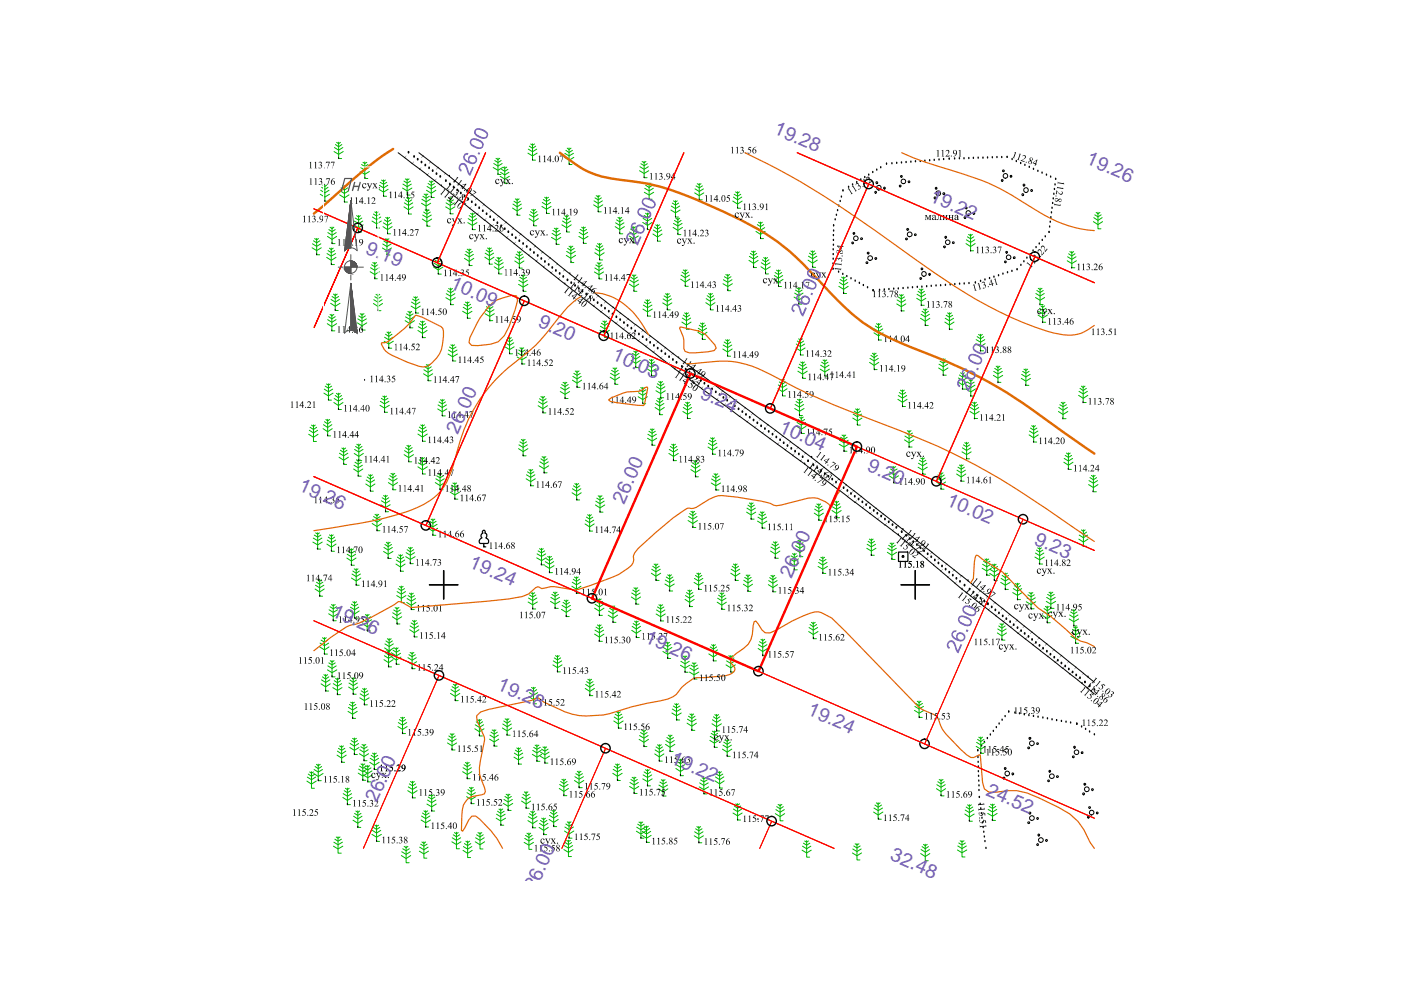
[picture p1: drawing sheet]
<svg xmlns="http://www.w3.org/2000/svg" width="297mm" height="210mm" viewBox="0 0 297 210" stroke-linecap="round" stroke-linejoin="round" font-family="sans-serif">
<defs><g id="words">
<g font-size="4.1" fill="#735cb8">
<text x="163.8" y="28.2" transform="rotate(24 163.8 28.2)">19.28</text>
<text x="230.1" y="34.6" transform="rotate(24 230.1 34.6)">19.26</text>
<text x="196.9" y="42.6" transform="rotate(24 196.9 42.6)">19.22</text>
<text x="77.3" y="53.6" transform="rotate(24 77.3 53.6)">9.19</text>
<text x="95.2" y="61" transform="rotate(24 95.2 61)">10.09</text>
<text x="113.9" y="69.2" transform="rotate(24 113.9 69.2)">9.20</text>
<text x="129.6" y="76.2" transform="rotate(24 129.6 76.2)">10.03</text>
<text x="148.3" y="84.4" transform="rotate(24 148.3 84.4)">9.24</text>
<text x="97.1" y="92.2" transform="rotate(-66 97.1 92.2)">26.00</text>
<text x="165" y="91.5" transform="rotate(24 165 91.5)">10.04</text>
<text x="183.6" y="99.7" transform="rotate(24 183.6 99.7)">9.20</text>
<text x="63.1" y="103.9" transform="rotate(24 63.1 103.9)">19.26</text>
<text x="132.3" y="107" transform="rotate(-66 132.3 107)">26.00</text>
<text x="200.4" y="107.1" transform="rotate(24 200.4 107.1)">10.02</text>
<text x="219.1" y="115.3" transform="rotate(24 219.1 115.3)">9.23</text>
<text x="99.3" y="120.2" transform="rotate(24 99.3 120.2)">19.24</text>
<text x="167.8" y="122.7" transform="rotate(-66 167.8 122.7)">26.00</text>
<text x="70.1" y="130.5" transform="rotate(24 70.1 130.5)">19.26</text>
<text x="136.5" y="136.1" transform="rotate(24 136.5 136.1)">19.26</text>
<text x="105.2" y="146.1" transform="rotate(24 105.2 146.1)">19.28</text>
<text x="171" y="151.4" transform="rotate(24 171 151.4)">19.24</text>
<text x="142" y="161.8" transform="rotate(24 142 161.8)">19.22</text>
<text x="79.9" y="170.3" transform="rotate(-66 79.9 170.3)">26.00</text>
<text x="208.9" y="168.5" transform="rotate(24 208.9 168.5)">24.52</text>
<text x="188.5" y="182.2" transform="rotate(24 188.5 182.2)">32.48</text>
<text x="113.6" y="189" transform="rotate(-66 113.6 189)">26.00</text>
</g>
</g></defs>
<g fill="none" stroke="#000" stroke-width=".3">
<path d="M179.9 39.7h.1M180.8 39.2h.1M181.7 38.7h.1M182.5 38.1h.1M183.3 37.6h.1M184.2 37.1h.1M185 36.6h.1M185.9 36.1h.1M186.7 35.6h.1M188 34.8h.1M189.1 34.7h.1M190.1 34.6h.1"/>
<path d="M191.1 34.5h.1M192.1 34.5h.1M193.1 34.4h.1M194.1 34.3h.1M195.1 34.2h.1M196.1 34.2h.1M197.1 34.1h.1M198.1 34h.1M199.1 33.9h.1M200.1 33.8h.1M201.3 33.7h.1M202.4 33.7h.1"/>
<path d="M203.4 33.7h.1M204.4 33.7h.1M205.4 33.6h.1M206.4 33.6h.1M207.4 33.5h.1M208.4 33.5h.1M209.4 33.5h.1M210.4 33.4h.1M211.4 33.4h.1M212.4 33.4h.1M213.5 33.4h.1M214.6 33.8h.1"/>
<path d="M215.5 34.2h.1M216.4 34.7h.1M217.3 35.1h.1M218.2 35.5h.1M219.1 35.9h.1M220 36.3h.1M220.9 36.7h.1M221.9 37.1h.1M222.8 37.5h.1M223.7 39.2h.1M223.8 38h.1M176.6 57.1h.1"/>
<path d="M176.6 56h.1M176.7 54.9h.1M176.7 54h.1M176.7 53h.1M176.7 52h.1M176.7 51h.1M176.7 50h.1M176.7 49h.1M176.7 47.9h.1M177.1 46.6h.1M177.3 45.6h.1M177.6 44.7h.1"/>
<path d="M177.8 57.7h.1M177.8 43.7h.1M178.1 42.7h.1M178.4 41.8h.1M178.7 58.2h.1M178.7 40.5h.1M179.5 58.6h.1M180.4 59.1h.1M181.3 59.6h.1M206.8 60h.1M207.9 59.6h.1M208.8 59.4h.1"/>
<path d="M209.8 59.1h.1M210.7 58.8h.1M211.7 58.5h.1M212.6 58.1h.1M213.6 57.8h.1M214.5 57.5h.1M215.6 57.2h.1M216.5 56.3h.1M217.1 55.5h.1M217.7 54.7h.1M218.4 54h.1M219 53.2h.1"/>
<path d="M219.7 52.5h.1M220.3 51.7h.1M221 51h.1M221.6 50.2h.1M222.4 49.3h.1M222.5 48.1h.1M222.7 47.1h.1M222.8 46.1h.1M222.9 45.1h.1M223.1 44.2h.1M223.2 43.1h.1M223.3 42.2h.1"/>
<path d="M223.4 41.2h.1M223.6 40.2h.1M182.2 60.1h.1M183 60.5h.1M183.9 61h.1M185.1 61.6h.1M186.5 61.6h.1M187.5 61.5h.1M188.5 61.4h.1M189.5 61.3h.1M190.5 61.3h.1M191.5 61.2h.1"/>
<path d="M192.5 61.1h.1M193.5 61h.1M194.5 60.9h.1M195.5 60.9h.1M196.5 60.8h.1M197.4 60.7h.1M198.5 60.6h.1M199.4 60.6h.1M200.4 60.5h.1M201.5 60.4h.1M202.4 60.3h.1M203.5 60.2h.1"/>
<path d="M204.4 60.2h.1M205.4 60.1h.1M207.3 159.2h.1M208.1 158.2h.1M208.7 157.4h.1M209.3 156.6h.1M210 155.8h.1M210.6 155.1h.1M211.2 154.3h.1M211.8 153.5h.1M212.5 152.7h.1M213.1 151.9h.1"/>
<path d="M213.9 151h.1M215.2 151.2h.1M216.2 151.3h.1M217.2 151.6h.1M218.1 151.7h.1M219.1 151.9h.1M220.1 152.1h.1M221.1 152.2h.1M222.1 152.4h.1M223.1 152.6h.1M224 152.8h.1M225 153h.1"/>
<path d="M226 153.1h.1M227 153.3h.1M228.3 153.5h.1M229.3 154.1h.1M230.2 154.6h.1M231 155.2h.1M232 155.8h.1M207.3 160.6h.1M207.4 161.6h.1M207.4 163.6h.1M207.4 162.6h.1M207.5 164.6h.1"/>
<path d="M207.5 165.6h.1M207.6 167.6h.1M207.6 166.6h.1M207.6 169.1h.1M207.8 170.5h.1M207.9 171.5h.1M208.1 172.5h.1M208.2 173.5h.1M208.3 174.5h.1M208.4 175.5h.1M208.6 176.4h.1M208.7 177.5h.1"/>
<path d="M208.8 178.4h.1M209 179.9h.1"/>
</g>
<!-- layer: SC007 -->
<g fill="none" stroke="#000" stroke-width=".25">
<path d="M190.5 117.1h2v1.9h-2z"/>
<circle cx="191.5" cy="118" r=".19"/>
</g>
<g fill="none" stroke="#00b800" stroke-width=".21">
<path d="M68.2 39.7l.7 .5 .7-.5M68.5 39.2l.4 .3 .4-.3M68.9 39.2v3.5h.6M70.8 32.1l1 .6 1-.6M70.9 31.3l.9 .5 .9-.5M71.1 30.6l.7 .5 .7-.5M71.4 30.2l.4 .3 .4-.3M71.8 30.1v3.5h.6M72.3 39.8l.7 .5 .7-.5M72.6 39.4l.4 .3 .4-.3M73 39.3v3.5h.7M76.4 36.4l.9 .6 1-.6"/>
<path d="M76.5 35.5l.8 .6 .9-.6M76.7 34.9l.6 .4 .7-.4M77 34.4l.3 .3 .5-.3M77.3 34.3v3.5h.7M80.4 39.3l.9 .5 .9-.5M80.6 38.7l.7 .4 .7-.4M80.9 38.2l.4 .3 .4-.3M81.3 38.1v3.5h.7M85.3 39.9l1 .6 1-.6M85.4 39l.9 .6 .9-.6M85.6 38.4l.7 .4 .7-.4M85.9 37.9l.4 .3 .4-.3"/>
<path d="M86.3 37.9v3.5h.7M90.6 39.5l.8 .6 .9-.6M90.8 38.9l.6 .4 .7-.4M91 38.4l.4 .3 .4-.3M91.4 38.4v3.5h.7M104.6 35.5l1 .6 1-.6M104.7 34.7l.9 .5 .9-.5M104.9 34l.7 .5 .7-.5M105.2 33.6l.4 .2 .4-.2M105.6 33.5v3.5h.6M106 37.4l1 .6 1-.6M106.1 36.5l.9 .6 .9-.6"/>
<path d="M106.3 35.9l.7 .4 .7-.4M106.6 35.4l.4 .3 .4-.3M107 35.3v3.6h.7M111.9 32.5l1 .6 1-.6M112 31.6l.9 .6 .9-.6M112.2 31l.7 .5 .7-.5M112.5 30.5l.4 .3 .4-.3M112.9 30.5v3.5h.6M119.7 33.4l1 .6 1-.6M119.8 32.5l.9 .6 .9-.6M120 31.9l.7 .4 .7-.4M120.3 31.4l.4 .3 .4-.3"/>
<path d="M120.7 31.4v3.5h.6M135.6 36.2l1 .6 .9-.6M135.7 35.3l.9 .6 .9-.6M135.9 34.7l.7 .4 .6-.4M136.1 34.2l.5 .3 .3-.3M136.6 34.2v3.5h.6M136.7 39.9l.9 .6 .9-.6M136.9 39.3l.7 .5 .7-.5M137.2 38.8l.4 .3 .4-.3M137.6 38.8v3.4h.7M147.6 39.4l.7 .4 .6-.4M147.8 38.9l.5 .3 .3-.3"/>
<path d="M148.3 38.9v3.5h.6M66.2 52.5l.9 .6 1-.6M66.3 51.7l.8 .5 .9-.5M66.5 51.1l.6 .4 .7-.4M66.7 50.6l.4 .2 .4-.2M67.1 50.5v3.5h.7M67.9 41.2l1 .6 1-.6M68 40.3l.9 .6 .9-.6M69.3 54.6l.9 .6 1-.6M69.3 53.8l.9 .5 1-.5M69.4 50.1l1 .7 1-.7M69.5 49.3l.9 .6 .9-.6"/>
<path d="M69.6 53.1l.6 .5 .8-.5M69.7 48.7l.7 .4 .7-.4M69.9 52.6l.3 .3 .5-.3M70 48.2l.4 .3 .4-.3M70.2 52.6v3.5h.7M70.4 48.1v3.5h.6M72 41.3l1 .7 1-.7M72.1 40.5l.9 .5 .9-.5M75 47.7l1 .6 1-.6M75.1 46.9l.9 .5 .9-.5M75.3 46.2l.7 .5 .7-.5M75.6 45.7l.4 .3 .4-.3"/>
<path d="M76 45.7v3.5h.7M78.5 57.6l1 .6 .9-.6M78.6 56.8l.9 .5 .8-.5M78.8 56.1l.7 .5 .6-.5M78.9 46.9l.9 .6 1.1-.6M79 46l.8 .6 .9-.6M79 55.7l.5 .2 .3-.2M79.2 45.4l.6 .4 .7-.4M79.5 44.9l.3 .3 .5-.3M79.5 55.6v3.5h.6M79.8 44.8v3.5h.7M80.3 40.1l1 .6 1-.6"/>
<path d="M81.1 52.6l.9 .6 1-.6M81.2 51.7l.8 .6 .9-.6M81.2 48l1 .7 .9-.7M81.3 47.2l.9 .6 .9-.6M81.4 51.1l.6 .4 .7-.4M81.5 46.6l.7 .4 .6-.4M81.7 50.6l.3 .3 .5-.3M81.8 46.1l.4 .3 .4-.3M82 50.6v3.5h.7M82.2 46.1v3.5h.6M85.6 43.9l1 .6 1-.6M85.7 43l.9 .6 .9-.6"/>
<path d="M85.9 42.4l.7 .4 .7-.4M86.2 41.9l.4 .3 .4-.3M86.6 41.9v3.5h.6M89.4 43.1l.9 .6 1-.6M89.5 42.2l.8 .6 .9-.6M89.5 46.4l1 .7 1-.7M89.6 45.6l.9 .5 .9-.5M89.7 41.6l.6 .4 .7-.4M89.8 45l.7 .4 .7-.4M89.9 41.1l.4 .3 .4-.3M90.1 44.5l.4 .3 .4-.3M90.3 41.1v3.5h.7"/>
<path d="M90.4 40.3l1 .7 1-.7M90.5 44.5v3.5h.7M91.9 56.6l1 .6 1-.6M92 55.8l.9 .5 .9-.5M92.2 55.2l.7 .4 .7-.4M92.5 54.7l.4 .2 .4-.2M92.9 54.6v3.5h.7M94.5 43.9l1 .6 .9-.6M94.6 43l.9 .6 .9-.6M94.8 42.4l.7 .4 .6-.4M95.1 41.9l.4 .3 .4-.3M95.5 41.9v3.4h.6"/>
<path d="M98.5 54.8l1 .6 1-.6M98.6 53.9l.9 .6 .9-.6M98.8 53.3l.7 .5 .7-.5M99.1 52.8l.4 .3 .4-.3M99.2 47.2l1 .6 .9-.6M99.3 46.4l.9 .5 .8-.5M99.5 45.7l.7 .4 .6-.4M99.5 52.8v3.5h.6M99.8 45.3l.4 .2 .4-.2M100.2 45.2v3.5h.6M102.8 54.5l1 .7 .9-.7M102.9 53.7l.9 .5 .8-.5"/>
<path d="M103.1 53l.7 .5 .6-.5M103.4 52.6l.4 .3 .4-.3M103.8 52.5v3.5h.6M104.8 56.6l.9 .6 1.1-.6M104.9 55.7l.8 .6 1-.6M105.1 55.1l.6 .4 .8-.4M105.4 54.6l.3 .3 .5-.3M105.7 54.6v3.5h.7M108.7 44.1l.9 .6 1-.6M108.8 43.3l.8 .6 .9-.6M109 42.7l.6 .4 .7-.4M109.1 55.3l1 .7 1-.7"/>
<path d="M109.2 54.5l.9 .6 .9-.6M109.3 42.2l.3 .3 .5-.3M109.4 53.9l.7 .4 .7-.4M109.6 42.1v3.5h.7M109.7 53.4l.4 .3 .4-.3M110 59.4l.9 .6 .9-.6M110.1 53.3v3.6h.6M110.2 58.8l.7 .4 .7-.4M110.5 58.3l.4 .3 .4-.3M110.9 58.3v3.5h.6M112.2 46.4l1 .6 .9-.6M112.3 45.5l.9 .6 .8-.6"/>
<path d="M112.5 44.9l.7 .4 .6-.4M112.7 44.4l.5 .3 .3-.3M113.2 44.4v3.5h.6M114.9 43.8l1 .6 .9-.6M115 42.9l.9 .6 .9-.6M115.2 42.3l.7 .4 .6-.4M115.5 41.8l.4 .3 .4-.3M115.9 41.8v3.5h.6M116.9 50.3l1 .6 1-.6M117.1 49.5l.8 .5 .9-.5M117.2 48.9l.7 .4 .7-.4M117.5 48.4l.4 .2 .4-.2"/>
<path d="M117.9 48.3v3.5h.7M119.1 47.7l1 .6 1-.6M119.3 46.9l.8 .5 .9-.5M119.4 46.2l.7 .5 .7-.5M119.7 45.7l.4 .3 .4-.3M120.1 54.1l.9 .7 1-.7M120.1 45.7v3.5h.7M120.1 53.3l.9 .5 1-.5M120.4 52.7l.6 .4 .8-.4M120.7 52.2l.3 .3 .5-.3M121 52.2v3.5h.7M122.7 50.1l1 .6 1-.6"/>
<path d="M122.8 49.3l.9 .5 .9-.5M123 48.6l.7 .5 .7-.5M123.3 48.2l.4 .2 .4-.2M123.7 48.1v3.5h.6M125.9 43.4l.9 .6 1-.6M125.9 42.6l.9 .5 .9-.5M126 57.7l1 .6 1-.6M126.1 53.6l1 .6 1-.6M126.1 56.8l.9 .6 .9-.6M126.2 42l.6 .4 .7-.4M126.2 52.7l.9 .6 .9-.6M126.3 56.2l.7 .4 .7-.4"/>
<path d="M126.4 41.5l.4 .2 .4-.2M126.4 52.1l.7 .5 .7-.5M126.6 55.7l.4 .3 .4-.3M126.7 51.6l.4 .3 .4-.3M126.8 41.4v3.5h.7M127 55.7v3.4h.6M127.1 51.6v3.5h.7M130.4 48l1 .7 1-.7M130.5 47.2l.9 .6 .9-.6M130.7 46.6l.7 .4 .7-.4M131 46.1l.4 .3 .4-.3M131.4 46.1v3.5h.6"/>
<path d="M133.4 50l1 .6 .9-.6M133.5 49.2l.9 .5 .9-.5M133.5 59.4l.9 .5 .9-.5M133.7 48.6l.7 .4 .6-.4M133.7 58.8l.7 .4 .7-.4M134 48.1l.4 .2 .3-.2M134 58.3l.4 .3 .4-.3M134.4 48v3.5h.6M134.4 58.3v3.5h.6M136.3 47.2l1 .6 1-.6M136.4 46.3l.9 .6 .9-.6M136.6 45.7l.7 .4 .7-.4"/>
<path d="M136.6 40.8l1 .6 1-.6M136.9 45.2l.4 .3 .4-.3M137.3 45.2v3.5h.6M138.4 49.6l1 .6 1-.6M138.5 48.8l.9 .5 .9-.5M138.7 48.1l.7 .5 .7-.5M139 47.7l.4 .3 .4-.3M139.4 47.6v3.5h.6M142.2 44.5l1 .6 1-.6M142.3 43.7l.9 .5 .9-.5M142.5 43.1l.7 .4 .7-.4M142.7 48.2l1 .7 1-.7"/>
<path d="M142.8 42.6l.4 .2 .4-.2M142.8 47.4l.9 .5 .9-.5M143 46.7l.7 .5 .7-.5M143.2 42.5v3.5h.6M143.3 46.3l.4 .3 .4-.3M143.7 46.2v3.5h.7M144.3 59.2l1 .6 1-.6M144.4 58.3l.9 .6 .9-.6M144.6 57.7l.7 .5 .7-.5M144.9 57.2l.4 .3 .4-.3M145.3 57.2v3.5h.6M147.3 40.9l1 .6 .9-.6"/>
<path d="M147.4 40l.9 .6 .8-.6M153.4 59.3l.9 .6 .9-.6M153.6 58.7l.7 .4 .7-.4M153.9 58.2l.4 .3 .4-.3M154.3 58.2v3.4h.6M155.4 42.6l1 .7 1-.7M155.5 41.8l.9 .6 .9-.6M155.7 41.2l.7 .4 .7-.4M156 40.7l.4 .3 .4-.3M156.4 40.6v3.6h.6M158.8 55.2l1 .6 .9-.6M158.9 54.4l.9 .5 .9-.5"/>
<path d="M159.1 53.7l.7 .5 .6-.5M159.3 53.3l.5 .3 .3-.3M159.8 53.2v3.5h.6M160.3 49.1l.9 .6 1-.6M160.4 48.3l.8 .5 .9-.5M160.6 47.6l.6 .4 .7-.4M160.8 47.1l.4 .3 .4-.3M161.2 47.1v3.5h.7M161.3 56.6l1 .6 1-.6M161.4 55.7l.9 .6 .9-.6M161.6 55.1l.7 .4 .7-.4M161.9 54.6l.4 .3 .4-.3"/>
<path d="M162.3 54.6v3.5h.6M164 59.2l1.1 .7 .9-.7M164.2 58.4l.9 .6 .8-.6M164.3 57.8l.8 .4 .6-.4M164.6 57.3l.5 .3 .3-.3M165.1 57.2v3.5h.6M171.3 55.2l1 .6 1-.6M171.4 54.3l.9 .6 .9-.6M171.6 53.7l.7 .4 .7-.4M171.9 53.2l.4 .3 .4-.3M172.3 53.2v3.5h.6M178 59.9l.9 .6 .8-.6"/>
<path d="M178.1 59.3l.8 .4 .6-.4M178.4 58.8l.5 .3 .3-.3M178.9 58.7v3.5h.6M204.8 51.6l1 .7 1-.7M204.9 50.8l.9 .6 .9-.6M205.1 50.2l.7 .4 .7-.4M205.4 49.7l.4 .3 .4-.3M205.8 49.7v3.5h.6M226.3 55.3l.9 .6 1-.6M226.4 54.4l.8 .6 .9-.6M226.6 53.8l.6 .5 .7-.5M226.8 53.3l.4 .3 .4-.3"/>
<path d="M227.2 53.3v3.5h.7M231.8 47l1 .6 1-.6M231.9 46.1l.9 .6 .9-.6M232.1 45.6l.7 .4 .7-.4M232.4 45l.4 .3 .4-.3M232.8 45v3.5h.6M69.4 68.6l1 .7 1-.7M69.5 67.8l.9 .5 .8-.5M69.7 67.1l.7 .5 .7-.5M70 66.7l.4 .3 .4-.3M70.1 64.3l1 .6 1-.6M70.2 63.5l.9 .6 .9-.6"/>
<path d="M70.4 66.6v3.5h.6M70.4 62.9l.7 .4 .7-.4M70.7 62.4l.4 .3 .4-.3M71.1 62.3v3.5h.6M75.8 68.5l1 .6 1-.6M75.9 67.6l.9 .6 .9-.6M76.1 67l.7 .4 .7-.4M76.4 66.5l.4 .3 .4-.3M76.8 66.5v3.5h.6M79.2 64.3l.9 .7 1-.7M79.2 63.5l.9 .6 .9-.6M79.5 62.9l.6 .4 .7-.4"/>
<path d="M79.7 62.4l.4 .3 .4-.3M80.1 62.4v3.5h.7M81.4 72.3l1 .6 1-.6M81.5 71.5l.9 .6 .9-.6M81.7 70.9l.7 .4 .7-.4M82 70.4l.4 .3 .4-.3M82.4 70.4v3.4h.7M85.9 68l1 .6 1-.6M86 67.2l.9 .5 .9-.5M86.2 66.5l.7 .5 .7-.5M86.5 66l.4 .3 .4-.3M86.9 66v3.5h.6"/>
<path d="M87.2 64.9l.9 .6 1-.6M87.2 64.1l.9 .5 .9-.5M87.5 63.4l.6 .4 .7-.4M87.7 62.9l.4 .3 .4-.3M88.1 62.9v3.5h.7M88.6 70.1l1 .6 1-.6M88.7 69.3l.9 .5 .9-.5M88.9 68.6l.7 .4 .7-.4M89.2 68.1l.4 .3 .4-.3M89.6 68.1v3.5h.6M89.8 79.2l1 .6 .9-.6M89.9 78.4l.9 .6 .9-.6"/>
<path d="M90.1 77.8l.7 .4 .6-.4M90.4 77.3l.4 .3 .4-.3M90.8 77.3v3.4h.6M94.5 63.1l1 .6 1-.6M94.6 62.3l.9 .5 .9-.5M94.8 61.6l.7 .5 .7-.5M95 75.1l1 .5 1-.5M95.1 74.2l.9 .6 .9-.6M95.1 61.2l.4 .2 .4-.2M95.3 73.6l.7 .4 .7-.4M95.5 61.1v3.5h.7M95.6 73.1l.4 .3 .4-.3"/>
<path d="M96 73.1v3.4h.6M98.1 66l1 .6 1-.6M98.2 65.2l.9 .5 .9-.5M98.4 64.5l.7 .4 .7-.4M98.7 64.1l.4 .2 .4-.2M99.1 64v3.5h.6M102.8 66.5l1 .6 1-.6M103 65.7l.8 .5 .9-.5M103.1 65l.7 .5 .7-.5M103.4 64.6l.4 .3 .4-.3M103.8 64.5v3.5h.7M107.1 73.5l.9 .6 1-.6"/>
<path d="M107.1 72.7l.9 .5 .9-.5M107.4 72.1l.6 .4 .7-.4M107.6 71.6l.4 .2 .4-.2M108 71.5v3.5h.7M109.6 75.7l1.1 .6 .9-.6M109.8 74.8l.9 .6 .8-.6M109.9 60.3l1 .6 1-.6M110 74.2l.7 .4 .6-.4M110.2 73.7l.5 .3 .3-.3M110.7 73.7v3.5h.6M121.5 79.8l.8 .5 .9-.5M121.7 79.2l.6 .4 .7-.4"/>
<path d="M122 78.7l.3 .3 .5-.3M122.3 78.6v3.5h.7M127.2 70l1 .7 1-.7M127.3 69.2l.9 .5 .9-.5M127.5 68.5l.7 .5 .7-.5M127.8 68.1l.4 .3 .4-.3M128.2 68v3.5h.7M129.4 80l1 .6 1-.6M129.5 79.2l.9 .5 .9-.5M129.7 78.5l.7 .5 .7-.5M130 78l.4 .3 .4-.3M130.4 78v3.5h.6"/>
<path d="M133.4 60.2l1 .7 1-.7M133.8 76.4l1 .6 1-.6M133.9 75.6l.9 .6 .9-.6M134.1 74.9l.7 .5 .7-.5M134.4 74.5l.4 .3 .4-.3M134.8 74.4v3.5h.6M136.3 65.5l1 .6 1-.6M136.4 64.7l.9 .5 .9-.5M136.6 64.1l.7 .4 .7-.4M136.9 63.6l.4 .3 .4-.3M137.2 78.2l.9 .6 1-.6M137.2 77.3l.9 .6 .9-.6"/>
<path d="M137.3 63.5v3.5h.7M137.5 76.7l.6 .5 .7-.5M137.7 76.2l.4 .3 .4-.3M138.1 76.2v3.5h.7M140.5 64.2l1 .6 1-.6M140.6 63.4l.9 .5 .9-.5M140.8 62.7l.7 .5 .7-.5M141.1 62.3l.4 .2 .4-.2M141.5 62.2v3.5h.6M144.6 68.3l.9 .6 1-.6M144.7 67.4l.8 .6 .9-.6M144.9 66.8l.6 .5 .7-.5"/>
<path d="M145.2 66.3l.3 .3 .5-.3M145.5 66.3v3.5h.7M148 70.4l.9 .7 1-.7M148 69.6l.9 .5 .9-.5M148.3 69l.6 .4 .7-.4M148.5 68.5l.4 .3 .4-.3M148.9 68.5v3.5h.7M149.6 64.2l1 .6 1-.6M149.7 63.3l.9 .6 .9-.6M149.9 62.7l.7 .5 .7-.5M150.2 62.2l.4 .3 .4-.3M150.6 62.2v3.5h.7"/>
<path d="M153.2 74l1.1 .6 .9-.6M153.3 60.2l1 .5 1-.5M153.3 73.2l1 .5 .9-.5M153.5 72.5l.8 .5 .6-.5M153.8 72.1l.5 .2 .3-.2M154.3 72v3.5h.6M168.4 63l1 .6 .9-.6M168.5 62.1l.9 .6 .9-.6M168.7 61.5l.7 .4 .7-.4M168.7 73.8l1 .6 1-.6M168.8 72.9l.9 .6 .9-.6M169 61l.4 .3 .4-.3"/>
<path d="M169 72.3l.7 .5 .7-.5M169.2 78.7l1 .6 1-.6M169.2 77.9l1 .5 .9-.5M169.3 71.8l.4 .3 .4-.3M169.4 61v3.5h.6M169.5 77.2l.7 .5 .7-.5M169.7 71.8v3.5h.6M169.8 76.8l.4 .2 .4-.2M170.2 76.7v3.5h.6M173.9 78.3l1 .6 1-.6M174 77.4l.9 .6 .9-.6M174.2 76.8l.7 .4 .7-.4"/>
<path d="M174.5 76.3l.4 .3 .4-.3M174.9 76.3v3.5h.6M177.8 60.7l1.1 .6 .9-.6M184.4 76.8l.9 .7 1-.7M184.4 76l.9 .5 .9-.5M184.7 75.4l.6 .4 .7-.4M185 74.9l.3 .3 .5-.3M185.3 70.6l1 .6 .9-.6M185.3 74.8v3.6h.7M185.4 69.7l.9 .6 .9-.6M185.6 69.1l.7 .5 .6-.5M185.8 68.6l.5 .3 .3-.3"/>
<path d="M186.3 68.6v3.5h.6M190.1 64.4l1 .6 1-.6M190.2 63.6l.9 .5 .9-.5M190.4 62.9l.7 .5 .7-.5M190.7 62.5l.4 .3 .4-.3M191.1 62.4v3.5h.6M194.4 63.2l.9 .6 1-.6M194.4 62.4l.9 .5 .9-.5M194.6 61.8l.7 .4 .7-.4M194.9 61.3l.4 .3 .4-.3M195.2 67.5l1 .6 .9-.6M195.3 66.6l.9 .6 .9-.6"/>
<path d="M195.3 61.3v3.4h.7M195.5 66l.7 .5 .7-.5M195.7 65.5l.5 .3 .4-.3M196.2 65.5v3.5h.6M199 78l1 .7 1-.7M199.1 77.2l.9 .6 .9-.6M199.3 76.6l.7 .4 .7-.4M199.6 76.1l.4 .3 .4-.3M200 76v3.5h.6M200.3 68.3l1 .6 1-.6M200.4 67.5l.9 .5 .9-.5M200.6 66.8l.7 .5 .7-.5"/>
<path d="M200.9 66.3l.4 .3 .4-.3M201.3 66.3v3.5h.6M203.4 79.5l.7 .5 .7-.5M203.7 79l.4 .3 .4-.3M204.1 79v3.5h.6M206.9 72.9l1 .6 1-.6M207 72l.9 .6 .9-.6M207.2 71.4l.7 .4 .7-.4M207.5 70.9l.4 .3 .4-.3M207.9 70.9v3.5h.6M210.6 79.6l1 .6 1-.6M210.7 78.7l.9 .6 .9-.6"/>
<path d="M210.9 78.1l.7 .5 .7-.5M211.2 77.6l.4 .3 .4-.3M211.6 77.6v3.5h.6M216.6 79.4l.9 .5 .9-.5M216.8 78.7l.7 .5 .7-.5M217.1 78.3l.4 .2 .4-.2M217.5 78.2v3.5h.6M219.5 63.1l1 .6 1-.6M219.6 62.2l.9 .6 .9-.6M219.8 61.6l.7 .4 .7-.4M220.1 66.8l1 .6 1-.6M220.1 61.1l.4 .3 .4-.3"/>
<path d="M220.2 66l.9 .5 .9-.5M220.4 65.4l.7 .4 .7-.4M220.5 61.1v3.5h.6M220.7 64.9l.4 .3 .4-.3M221.1 64.8v3.5h.6M65.4 92.1l1.1 .6 .9-.6M65.6 91.2l.9 .6 .9-.6M65.7 90.6l.8 .5 .6-.5M66 90.1l.5 .3 .3-.3M66.5 90.1v3.5h.6M68.5 90.9l1 .6 .9-.6M68.6 90l.9 .6 .9-.6"/>
<path d="M68.7 83.4l.9 .5 1-.5M68.7 82.5l.9 .6 .9-.6M68.8 89.4l.7 .5 .6-.5M69 81.9l.6 .4 .7-.4M69.1 88.9l.4 .3 .4-.3M69.2 81.4l.4 .3 .4-.3M69.5 88.9v3.5h.6M69.6 81.4v3.4h.7M70.8 85.3l1 .7 .9-.7M70.9 84.5l.9 .5 .8-.5M71.1 83.9l.7 .4 .6-.4M71.3 83.4l.5 .3 .3-.3"/>
<path d="M71.8 83.4v3.4h.6M71.9 96.9l1 .7 1-.7M72 96.1l.9 .5 .8-.5M72.2 95.5l.7 .4 .7-.4M72.5 95l.4 .3 .4-.3M72.9 95v3.5h.6M75 99.4l.9 .7 1-.7M75.1 98.6l.8 .6 .9-.6M75.1 96.1l1 .7 .9-.7M75.2 95.3l.9 .5 .9-.5M75.3 98l.6 .4 .7-.4M75.4 94.7l.7 .4 .7-.4"/>
<path d="M75.6 97.5l.3 .3 .5-.3M75.6 94.2l.5 .3 .4-.3M75.9 97.5v3.5h.7M76.1 94.1v3.6h.6M80.6 85.9l.9 .6 1.1-.6M80.6 85.1l.9 .5 1-.5M80.9 84.5l.6 .4 .8-.4M81.2 84l.3 .2 .5-.2M81.5 83.9v3.5h.7M85.7 96.4l1 .6 1-.6M85.8 95.5l.9 .6 .8-.6M86 94.9l.7 .5 .7-.5"/>
<path d="M86.3 94.4l.4 .3 .4-.3M86.7 94.4v3.5h.6M88.6 99l1 .6 1-.6M88.6 92l1 .7 1-.7M88.7 98.1l.9 .6 .9-.6M88.7 91.2l.9 .5 .9-.5M88.9 97.5l.7 .5 .7-.5M88.9 90.6l.7 .4 .7-.4M89.2 97l.4 .3 .4-.3M89.2 90.1l.4 .3 .4-.3M89.6 97v3.5h.6M89.6 90v3.6h.6"/>
<path d="M92.8 86.7l1 .6 .9-.6M92.9 85.9l.9 .5 .9-.5M93.1 85.2l.7 .4 .6-.4M93.4 84.8l.4 .2 .4-.2M93.8 84.7v3.5h.6M109.9 95.1l1 .7 1-.7M110 94.3l.9 .6 .9-.6M110.2 93.7l.7 .4 .7-.4M110.5 93.2l.4 .3 .4-.3M110.9 93.1v3.5h.6M112.1 99.6l.4 .2 .4-.2M112.5 99.5v3.5h.7"/>
<path d="M114.1 86l1 .7 1-.7M114.2 85.2l.9 .5 .9-.5M114.3 98.8l1.1 .6 .9-.6M114.4 84.5l.7 .5 .7-.5M114.5 97.9l.9 .6 .8-.6M114.7 84.1l.4 .3 .4-.3M114.7 97.3l.7 .4 .6-.4M114.9 96.8l.5 .3 .3-.3M115.1 84v3.5h.6M115.4 96.8v3.4h.6M118.8 83l1 .6 1-.6M118.9 82.2l.9 .5 .9-.5"/>
<path d="M119.1 81.5l.7 .5 .7-.5M119.4 81.1l.4 .2 .4-.2M119.8 81v3.5h.6M121.4 80.6l.9 .6 1-.6M135.3 84.1l1 .6 .9-.6M135.4 83.3l.9 .5 .9-.5M135.6 82.6l.7 .5 .6-.5M135.8 82.2l.5 .2 .4-.2M136.3 82.1v3.5h.6M137.3 92.9l1 .6 .9-.6M137.4 92.1l.9 .5 .8-.5M137.6 91.4l.7 .5 .6-.5"/>
<path d="M137.9 91l.4 .2 .4-.2M138.3 90.9v3.5h.6M138.9 86.4l1 .6 .9-.6M139 85.6l.9 .5 .9-.5M139.1 82.8l1 .6 1-.6M139.2 84.9l.7 .5 .6-.5M139.2 82l.9 .6 .9-.6M139.4 81.4l.7 .4 .7-.4M139.4 84.5l.5 .3 .4-.3M139.7 80.9l.4 .3 .4-.3M139.9 84.4v3.5h.6M140.1 80.9v3.4h.6"/>
<path d="M141.8 96.1l1 .7 1-.7M141.9 95.3l.9 .5 .9-.5M142.1 94.7l.7 .4 .7-.4M142.4 94.2l.4 .3 .4-.3M142.8 94.1v3.6h.6M144.8 87.2l1 .6 1-.6M144.9 86.4l.9 .6 .8-.6M145.1 85.8l.7 .4 .6-.4M145.4 85.3l.4 .3 .4-.3M145.8 85.3v3.4h.6M146.5 99.6l.9 .6 1.1-.6M146.6 98.7l.8 .6 1-.6"/>
<path d="M146.8 98.1l.6 .5 .8-.5M147.1 97.6l.3 .3 .5-.3M147.4 97.6v3.5h.7M150.1 94.8l1 .6 1-.6M150.2 94l.9 .5 .9-.5M150.4 93.3l.7 .5 .7-.5M150.7 92.8l.4 .3 .4-.3M151.1 92.8v3.5h.6M164.9 82.4l1 .7 1-.7M165 81.6l.9 .6 .9-.6M165.2 81l.7 .4 .7-.4M165.5 80.5l.4 .3 .4-.3"/>
<path d="M165.9 80.4v3.5h.6M168.5 86.6l1 .6 1-.6M168.6 85.8l.9 .5 .9-.5M168.8 85.1l.7 .5 .7-.5M168.9 90.4l1 .6 1-.6M169 89.6l.9 .5 .9-.5M169.1 84.7l.4 .2 .4-.2M169.2 88.9l.7 .5 .7-.5M169.5 84.6v3.5h.6M169.5 88.4l.4 .3 .4-.3M169.9 88.4v3.5h.7M177.9 94.2l1 .6 1-.6"/>
<path d="M178 93.3l.9 .6 .9-.6M178.2 92.7l.7 .4 .7-.4M178.5 92.2l.4 .3 .4-.3M178.9 92.2v3.5h.7M180.8 88.6l1 .6 1-.6M180.9 87.8l.9 .5 .9-.5M181.1 87.2l.7 .4 .7-.4M181.4 86.7l.4 .3 .4-.3M181.8 86.7v3.4h.6M188.8 99.4l.7 .5 .7-.5M189.1 98.9l.4 .3 .4-.3M189.5 98.9v3.5h.6"/>
<path d="M190.4 84.7l.9 .6 1-.6M190.5 83.9l.8 .5 .9-.5M190.7 83.2l.6 .5 .7-.5M190.9 82.7l.4 .3 .4-.3M191.3 82.7v3.5h.7M191.8 93.3l.9 .6 1.1-.6M191.9 92.5l.8 .5 1-.5M192.1 91.8l.6 .4 .8-.4M192.4 91.3l.3 .3 .5-.3M192.7 91.3v3.5h.7M194.6 99.1l1 .6 1-.6M194.7 98.2l.9 .6 .9-.6"/>
<path d="M194.9 97.6l.7 .4 .7-.4M195.2 97.1l.4 .3 .4-.3M195.6 97v3.5h.7M202.9 99.7l.9 .5 .9-.5M203.1 99.1l.7 .4 .7-.4M203.1 81l1 .6 1-.6M203.2 80.1l.9 .6 .9-.6M203.4 98.6l.4 .2 .4-.2M203.8 98.5v3.5h.6M204 95.8l.9 .6 1-.6M204 95l.9 .5 .9-.5M204.3 94.3l.6 .4 .7-.4"/>
<path d="M204.6 93.9l.3 .2 .5-.2M204.9 82.5l.9 .6 1-.6M204.9 93.8v3.5h.7M204.9 81.7l.9 .5 .9-.5M205.1 81l.7 .4 .7-.4M205.4 80.5l.4 .3 .4-.3M205.7 87.2l.9 .6 1-.6M205.7 86.4l.9 .6 .9-.6M205.8 80.5v3.5h.7M206 85.8l.6 .4 .7-.4M206.2 85.3l.4 .3 .4-.3M206.6 85.3v3.4h.7"/>
<path d="M216.5 80.2l1 .6 1-.6M218.2 92.2l1 .6 .9-.6M218.3 91.4l.9 .5 .8-.5M218.5 90.8l.7 .4 .6-.4M218.7 90.3l.5 .3 .3-.3M219.2 90.2v3.5h.6M224.4 87.2l1 .7 1-.7M224.5 86.4l.9 .6 .9-.6M224.7 85.8l.7 .4 .7-.4M225 85.3l.4 .3 .4-.3M225.4 85.3v3.5h.6M225.6 98l.9 .6 1-.6"/>
<path d="M225.6 97.2l.9 .5 .9-.5M225.8 96.6l.7 .4 .7-.4M226.1 96.1l.4 .3 .4-.3M226.5 96v3.5h.7M228.7 83.8l1 .7 .9-.7M228.8 83l.9 .5 .8-.5M229 82.3l.7 .5 .6-.5M229.3 81.9l.4 .3 .3-.3M229.7 81.8v3.5h.6M66.3 114.9l1.1 .6 .9-.6M66.4 114.1l1 .5 .8-.5M66.6 113.5l.8 .4 .6-.4"/>
<path d="M66.9 113l.5 .2 .3-.2M67.4 112.9v3.5h.6M69.3 115.4l1 .6 .9-.6M69.4 114.5l.9 .6 .9-.6M69.6 113.9l.7 .4 .7-.4M69.9 113.4l.4 .3 .4-.3M70.3 113.4v3.5h.6M73.5 118.3l1 .7 1-.7M73.6 117.5l.9 .6 .9-.6M73.8 116.9l.7 .4 .7-.4M74.1 116.4l.4 .3 .4-.3M74.5 116.3v3.5h.6"/>
<path d="M77.6 102.6l.9 .7 1-.7M77.6 101.8l.9 .5 .9-.5M77.9 101.1l.6 .5 .7-.5M78.1 100.7l.4 .3 .5-.3M78.5 100.6v3.5h.7M78.9 111l1 .6 1-.6M79 110.2l.9 .5 .9-.5M79.2 109.5l.7 .5 .7-.5M79.5 109.1l.4 .2 .4-.2M79.9 109v3.5h.7M80.7 107l1 .6 1-.6M80.9 106.2l.8 .5 .9-.5"/>
<path d="M81 105.5l.7 .5 .7-.5M81.3 116.9l1 .6 1-.6M81.3 105.1l.4 .2 .4-.2M81.4 116.1l.9 .5 .9-.5M81.6 115.4l.7 .5 .7-.5M81.7 105v3.5h.7M81.9 115l.4 .3 .4-.3M82.3 114.9v3.5h.6M82.3 102.3l1 .7 1-.7M82.4 101.5l.9 .5 .9-.5M82.6 100.8l.7 .5 .7-.5M82.9 100.4l.4 .3 .4-.3"/>
<path d="M83.3 100.3v3.5h.6M83.9 119.6l1 .6 1-.6M84 118.7l.9 .6 .9-.6M84.2 118.1l.7 .5 .7-.5M84.5 117.6l.4 .3 .4-.3M84.9 117.6v3.5h.7M86 118l1 .6 1-.6M86.1 117.2l.9 .5 .9-.5M86.3 116.5l.7 .5 .7-.5M86.6 116.1l.4 .3 .4-.3M87 116v3.5h.6M90.8 112l1 .6 1-.6"/>
<path d="M90.9 111.2l.9 .5 .9-.5M91.1 110.5l.7 .5 .7-.5M91.4 110.1l.4 .2 .4-.2M91.8 110v3.5h.6M92.3 102.3l1 .7 1-.7M92.4 101.5l.9 .6 .9-.6M92.6 100.9l.7 .4 .7-.4M92.9 100.4l.4 .3 .4-.3M93.3 100.3v3.5h.6M95.5 104.4l.9 .5 1-.5M95.5 103.5l.9 .6 .9-.6M95.8 102.9l.6 .4 .7-.4"/>
<path d="M96 102.4l.4 .3 .4-.3M96.4 102.4v3.4h.7M111.5 101.5l1 .6 1-.6M111.6 100.7l.9 .5 .9-.5M111.8 100l.7 .5 .7-.5M113.8 118.3l1 .6 1-.6M113.9 117.4l.9 .6 .9-.6M114.1 116.8l.7 .4 .7-.4M114.4 116.3l.4 .3 .4-.3M114.8 116.2v3.6h.6M115.5 119.9l1 .6 1-.6M115.6 119.1l.9 .5 .9-.5"/>
<path d="M115.8 118.4l.7 .5 .7-.5M116.1 118l.4 .2 .4-.2M116.5 117.9v3.5h.6M121.3 104.5l1 .6 .9-.6M121.4 103.6l.9 .6 .8-.6M121.6 103l.7 .5 .6-.5M121.9 102.5l.4 .3 .4-.3M122.3 102.5v3.5h.6M124 111.1l1 .6 1-.6M124.1 110.3l.9 .5 .9-.5M124.3 109.6l.7 .5 .7-.5M124.6 109.1l.4 .3 .4-.3"/>
<path d="M125 109.1v3.5h.6M126.2 107.1l1 .6 1-.6M126.3 106.3l.9 .5 .9-.5M126.5 105.6l.7 .4 .7-.4M126.8 105.1l.4 .3 .4-.3M127.2 105.1v3.5h.6M138.7 119.6l.4 .3 .4-.3M139.1 119.5v3.6h.6M145.9 110.4l1 .6 1-.6M146 109.5l.9 .6 .9-.6M146.2 108.9l.7 .4 .7-.4M146.5 108.4l.4 .3 .4-.3"/>
<path d="M146.9 108.4v3.4h.6M150.8 102.4l1 .6 1-.6M150.9 101.6l.9 .5 .9-.5M151.1 100.9l.7 .5 .7-.5M151.4 100.5l.4 .3 .4-.3M151.8 100.4v3.5h.6M155.5 119.6l.4 .3 .4-.3M155.9 119.5v3.6h.6M158.3 108.6l1 .6 .9-.6M158.4 107.7l.9 .6 .8-.6M158.6 107.1l.7 .5 .6-.5M158.9 106.6l.4 .3 .4-.3"/>
<path d="M159.3 106.6v3.5h.6M160.6 110.5l1 .6 1-.6M160.7 109.6l.9 .6 .9-.6M160.9 109l.7 .4 .7-.4M161.2 108.5l.4 .3 .4-.3M161.6 108.5v3.5h.6M163.4 116.8l1 .7 1-.7M163.4 116l1 .5 .9-.5M163.7 115.4l.7 .4 .7-.4M164 114.9l.4 .3 .4-.3M164.4 114.9v3.5h.6M167.4 119.3l1 .6 1-.6"/>
<path d="M167.5 118.5l.9 .5 .9-.5M167.7 117.9l.7 .4 .7-.4M168 117.4l.4 .2 .4-.2M168.4 117.3v3.5h.6M168.6 116.5l1 .6 1-.6M168.7 115.7l.9 .5 .9-.5M168.9 115.1l.7 .4 .7-.4M169.2 114.6l.4 .3 .4-.3M169.6 114.5v3.5h.6M172.6 108.8l1 .6 1-.6M172.7 108l.9 .5 .9-.5M172.9 107.3l.7 .5 .7-.5"/>
<path d="M173.2 106.8l.4 .3 .4-.3M173.6 119.3l.9 .5 .8-.5M173.6 106.8v3.5h.6M173.7 118.6l.8 .4 .6-.4M174 118.2l.5 .2 .3-.2M174.5 118.1v3.5h.6M176.4 108.2l1 .7 1-.7M176.5 107.4l.9 .6 .9-.6M176.7 106.8l.7 .4 .7-.4M177 106.3l.4 .3 .4-.3M177.4 106.3v3.5h.6M183.8 116.2l.9 .6 1-.6"/>
<path d="M183.9 115.4l.8 .6 .9-.6M184.1 114.8l.6 .4 .7-.4M184.3 114.3l.4 .3 .4-.3M184.7 114.3v3.4h.7M188.1 117.1l1 .6 1-.6M188.2 116.2l.9 .6 .9-.6M188.4 115.6l.7 .5 .7-.5M188.5 100.9l1 .6 1-.6M188.6 100.1l.9 .5 .9-.5M188.7 115.1l.4 .3 .4-.3M189.1 115.1v3.5h.7M198.5 102.2l1 .6 1-.6"/>
<path d="M198.6 101.3l.9 .6 .9-.6M198.8 100.7l.7 .5 .7-.5M199.1 100.2l.4 .3 .4-.3M199.5 100.2v3.5h.7M202.8 100.5l1 .6 1-.6M208.3 119.6l.9 .6 .9-.6M208.5 119l.7 .4 .7-.4M208.8 118.5l.4 .3 .4-.3M209.2 118.4v3.6h.6M210.4 119.6l.4 .3 .4-.3M210.8 119.6v3.5h.7M219.4 118.1l1 .6 1-.6"/>
<path d="M219.5 117.3l.9 .5 .9-.5M219.8 116.6l.6 .5 .7-.5M220 116.2l.4 .2 .4-.2M220.4 116.1v3.5h.7M228.7 114.3l1 .6 1-.6M228.8 113.5l.9 .5 .9-.5M229 112.8l.7 .5 .7-.5M229.3 112.4l.4 .2 .4-.2M229.7 112.3v3.5h.6M230.8 102.7l1 .7 1-.7M230.9 101.9l.9 .5 .9-.5M231.1 101.3l.7 .4 .7-.4"/>
<path d="M231.4 100.8l.4 .3 .4-.3M231.8 100.8v3.5h.7M66.8 124.9l1 .6 .9-.6M66.9 124.1l.9 .5 .9-.5M67.1 123.4l.7 .5 .7-.5M67.4 122.9l.4 .3 .4-.3M67.8 122.9v3.5h.6M67.8 137.2l1 .6 1-.6M67.9 136.4l.9 .5 .9-.5M68.1 135.7l.7 .4 .7-.4M68.4 135.2l.4 .3 .4-.3M68.8 135.2v3.5h.6"/>
<path d="M69.7 130.1l1 .6 1-.6M69.8 129.3l.9 .5 .9-.5M70 128.7l.7 .4 .7-.4M70.3 128.2l.4 .2 .4-.2M70.7 128.1v3.5h.6M74.2 129.5l1 .7 1-.7M74.3 128.7l.9 .6 .9-.6M74.5 128.1l.7 .4 .7-.4M74.5 122.6l1 .6 1-.6M74.6 121.7l.9 .6 .9-.6M74.8 127.6l.4 .3 .4-.3M74.8 121.1l.7 .4 .7-.4"/>
<path d="M75.1 120.6l.4 .3 .4-.3M75.2 127.6v3.5h.6M75.5 120.6v3.5h.7M76.9 132.2l1 .7 1-.7M77 131.4l.9 .6 .9-.6M77.2 130.8l.7 .4 .7-.4M77.5 130.3l.4 .3 .4-.3M77.9 130.3v3.5h.6M81.4 139.9l1 .6 1-.6M81.5 139l.9 .6 .9-.6M81.5 137.4l1 .6 1-.6M81.6 136.5l.9 .6 .9-.6"/>
<path d="M81.7 138.4l.7 .5 .7-.5M81.8 135.9l.7 .5 .7-.5M82 137.9l.4 .3 .4-.3M82.1 135.4l.4 .3 .4-.3M82.4 137.9v3.5h.6M82.5 135.4v3.5h.6M83.1 139.3l.9 .7 1-.7M83.1 138.5l.9 .6 .9-.6M83.2 130.8l1 .6 1-.6M83.3 129.9l.9 .6 .8-.6M83.4 137.9l.6 .4 .7-.4M83.5 129.3l.7 .5 .6-.5"/>
<path d="M83.6 137.4l.4 .3 .4-.3M83.8 128.8l.4 .3 .4-.3M84 137.3v3.5h.7M84.1 126.3l1 .6 1-.6M84.2 128.8v3.5h.6M84.2 125.4l.9 .6 .9-.6M84.4 124.8l.7 .4 .7-.4M84.7 124.3l.4 .3 .4-.3M85.1 124.2v3.6h.6M86.2 127.7l1 .7 1-.7M86.3 126.9l.9 .6 .9-.6M86.5 139.4l.9 .6 .9-.6"/>
<path d="M86.5 126.3l.7 .4 .7-.4M86.7 138.8l.7 .4 .7-.4M86.8 125.8l.4 .3 .4-.3M86.9 133.5l.9 .7 1-.7M87 138.3l.4 .3 .4-.3M87 132.7l.8 .6 .9-.6M87.2 132.1l.6 .4 .7-.4M87.2 125.7v3.5h.6M87.4 138.3v3.5h.6M87.5 131.6l.3 .3 .5-.3M87.8 131.5v3.5h.7M112 127.6l.9 .6 1-.6"/>
<path d="M112.1 126.8l.8 .5 .9-.5M112.3 126.2l.6 .4 .7-.4M112.6 125.7l.3 .2 .5-.2M112.9 125.6v3.5h.7M116.7 127.5l1 .6 1-.6M116.8 126.7l.9 .5 .9-.5M117 126l.7 .4 .7-.4M117.3 125.6l.4 .3 .4-.3M117.5 139.5l.7 .4 .7-.4M117.7 125.5v3.5h.7M117.8 139l.4 .3 .4-.3M118.2 139v3.5h.6"/>
<path d="M119 129.2l1.1 .6 .9-.6M119.2 128.4l.9 .5 .8-.5M119.4 127.7l.7 .5 .6-.5M119.6 127.3l.5 .3 .3-.3M120.1 127.2v3.5h.6M121.2 124.3l1 .6 1-.6M121.3 123.4l.9 .6 .9-.6M121.5 122.8l.7 .5 .7-.5M121.8 122.3l.4 .3 .4-.3M122.2 122.3v3.5h.7M126.1 128.9l1 .7 1-.7M126.1 134.5l1 .6 1-.6"/>
<path d="M126.2 128.1l.9 .6 .9-.6M126.2 133.6l.9 .6 .9-.6M126.4 127.5l.7 .4 .7-.4M126.4 133l.7 .4 .7-.4M126.7 127l.4 .3 .4-.3M126.7 132.5l.4 .3 .4-.3M127.1 127v3.5h.6M127.1 132.5v3.5h.6M128.9 130.4l1.1 .7 .9-.7M129 129.6l1 .6 .9-.6M129.2 128.9l.8 .5 .6-.5M129.5 128.5l.5 .3 .3-.3"/>
<path d="M130 128.4v3.6h.6M133.9 126.6l.9 .6 1-.6M133.9 133.6l1 .7 1-.7M133.9 125.7l.9 .6 .9-.6M134 132.8l.9 .6 .9-.6M134.2 125.1l.6 .5 .7-.5M134.2 132.2l.7 .4 .7-.4M134.4 124.6l.4 .3 .4-.3M134.5 131.7l.4 .3 .4-.3M134.8 124.6v3.5h.7M134.9 131.7v3.5h.7M138.1 121.5l1 .7 1-.7"/>
<path d="M138.2 120.7l.9 .5 .9-.5M138.4 120.1l.7 .4 .7-.4M139.1 130.2l1 .6 1-.6M139.2 129.3l.9 .6 .9-.6M139.4 128.7l.7 .4 .7-.4M139.7 128.2l.4 .3 .4-.3M140.1 128.2v3.5h.6M140.5 138.1l1.1 .6 .9-.6M140.6 137.3l1 .5 .9-.5M140.8 136.7l.8 .4 .6-.4M141 123.8l1 .6 1-.6M141.1 123l.9 .5 .9-.5"/>
<path d="M141.1 136.2l.5 .2 .3-.2M141.3 122.3l.7 .5 .7-.5M141.6 136.1v3.5h.6M141.6 121.9l.4 .3 .4-.3M142 121.8v3.5h.6M144.6 139.6l.6 .4 .7-.4M144.8 139.1l.4 .3 .4-.3M145.2 139.1v3.4h.7M145.2 127.1l1 .6 1-.6M145.3 126.3l.9 .5 .9-.5M145.5 125.6l.7 .5 .7-.5M145.8 125.1l.4 .3 .4-.3"/>
<path d="M146.2 125.1v3.5h.7M147.2 123.5l.9 .6 1-.6M147.2 122.6l.9 .6 .9-.6M147.4 122l.7 .5 .7-.5M147.7 121.5l.4 .3 .4-.3M148.1 121.5v3.5h.7M150.3 138.6l1 .7 .9-.7M150.4 137.8l.9 .5 .8-.5M150.6 137.2l.7 .4 .6-.4M150.9 136.7l.4 .3 .4-.3M151.3 136.7v3.4h.6M152.1 127.7l.9 .6 1-.6"/>
<path d="M152.1 126.8l.9 .6 .9-.6M152.4 126.2l.6 .5 .7-.5M152.7 125.7l.3 .3 .5-.3M153 125.7v3.5h.7M154.2 139.5l.7 .5 .7-.5M154.5 139l.4 .3 .4-.3M154.9 139v3.5h.7M154.9 121.5l1 .7 1-.7M155 120.7l.9 .5 .9-.5M155.2 120.1l.7 .4 .7-.4M157.6 123.9l1 .6 1-.6M157.7 123l.9 .6 .9-.6"/>
<path d="M157.9 122.4l.7 .5 .7-.5M158.2 121.9l.4 .3 .4-.3M158.6 121.9v3.5h.6M160.7 137.5l1 .6 1-.6M160.8 136.7l.9 .5 .9-.5M161 136.1l.7 .4 .7-.4M161.3 135.6l.4 .2 .4-.2M161.7 135.5v3.5h.6M162.9 124l1 .6 .9-.6M163 123.1l.9 .6 .9-.6M163.2 122.5l.7 .4 .6-.4M163.4 122l.5 .3 .4-.3"/>
<path d="M163.9 122v3.5h.6M171.5 133.9l.9 .6 1-.6M171.5 133.1l.9 .5 1-.5M171.7 132.4l.7 .5 .7-.5M172 132l.4 .2 .4-.2M172.4 131.9v3.5h.7M173.4 120.1l1.1 .6 .9-.6M208.2 120.5l1 .6 1-.6M209.8 121.6l1 .6 1-.6M209.9 120.7l.9 .6 .9-.6M210.1 120.1l.7 .5 .7-.5M211.5 134.2l.9 .6 1-.6"/>
<path d="M211.5 133.4l.9 .5 .9-.5M211.8 132.7l.6 .5 .7-.5M212 132.2l.4 .3 .4-.3M212.2 123.5l.9 .6 1.1-.6M212.3 122.6l.8 .6 .9-.6M212.4 132.2v3.5h.7M212.5 122l.6 .5 .7-.5M212.8 121.5l.3 .3 .5-.3M213.1 121.5v3.5h.7M214.7 125.6l1 .6 1-.6M214.8 124.8l.9 .5 .9-.5M215.1 124.2l.6 .4 .7-.4"/>
<path d="M215.3 123.7l.4 .3 .4-.3M215.7 123.7v3.4h.7M217.6 127.6l1 .6 1-.6M217.7 126.7l.9 .6 .9-.6M217.9 126.1l.7 .4 .7-.4M218.2 125.6l.4 .3 .4-.3M218.6 125.6v3.5h.6M221.1 130.5l.9 .6 1-.6M221.1 129.7l.9 .5 .9-.5M221.4 129l.6 .5 .7-.5M221.7 128.6l.3 .3 .5-.3M221.8 127.5l1 .6 1-.6"/>
<path d="M221.9 126.7l.9 .5 .9-.5M222 128.5v3.5h.7M222.1 126l.7 .4 .7-.4M222.4 125.6l.4 .3 .4-.3M222.8 125.5v3.5h.7M226.7 131.2l1 .6 1-.6M226.8 130.4l.9 .5 .9-.5M227 129.8l.7 .4 .6-.4M227 134.9l1 .6 1-.6M227.2 134.1l.8 .5 .9-.5M227.3 129.3l.4 .2 .4-.2M227.4 133.4l.6 .5 .7-.5"/>
<path d="M227.6 133l.4 .2 .4-.2M227.7 129.2v3.5h.6M228 132.9v3.5h.7M68.1 145l.9 .6 1-.6M68.2 144.1l.8 .6 .9-.6M68.4 143.5l.6 .5 .7-.5M68.7 143l.3 .3 .5-.3M69 143v3.5h.7M69.4 142l1 .6 1-.6M69.5 141.2l.9 .5 .9-.5M69.7 140.5l.7 .5 .7-.5M70 140.1l.4 .3 .4-.3"/>
<path d="M70.4 140v3.5h.6M70.6 145.8l.9 .6 1-.6M70.7 144.9l.8 .6 .9-.6M70.9 144.3l.6 .4 .7-.4M71.2 143.8l.3 .3 .5-.3M71.5 143.8v3.5h.7M71.5 159.3l.9 .6 .9-.6M71.8 158.7l.6 .4 .7-.4M72 158.2l.4 .3 .4-.3M72.4 158.1v3.5h.7M73.8 150.8l1 .6 .9-.6M73.9 150l.9 .5 .8-.5"/>
<path d="M73.9 145.7l1 .6 1-.6M74 144.8l.9 .6 .9-.6M74.1 149.4l.7 .4 .6-.4M74.2 158.5l.9 .6 1-.6M74.2 144.2l.7 .5 .7-.5M74.3 157.6l.8 .6 .9-.6M74.3 148.9l.5 .2 .3-.2M74.5 157l.6 .4 .7-.4M74.5 143.7l.4 .3 .4-.3M74.8 148.8v3.5h.6M74.8 156.5l.3 .3 .5-.3M74.9 143.7v3.5h.6"/>
<path d="M75.1 156.5v3.5h.7M76.2 159.8l1 .6 .9-.6M76.3 148l1 .5 1-.5M76.3 159l.9 .5 .9-.5M76.4 147.1l.9 .6 .8-.6M76.5 158.3l.7 .5 .7-.5M76.6 146.5l.7 .4 .7-.4M76.8 157.9l.4 .2 .4-.2M76.9 146l.4 .3 .4-.3M77.2 157.8v3.5h.6M77.3 145.9v3.5h.6M79 159.7l.4 .3 .4-.3"/>
<path d="M79.4 159.6v3.6h.6M84.4 154.1l.9 .5 1-.5M84.5 153.2l.8 .6 .9-.6M84.7 152.6l.6 .4 .7-.4M85 152.1l.3 .3 .5-.3M85.3 152.1v3.4h.7M86.4 140.3l1 .6 .9-.6M94.9 157.5l.9 .6 1-.6M95 156.7l.8 .5 .9-.5M95.2 156l.6 .5 .7-.5M95.5 155.6l.3 .3 .5-.3M95.5 147l1 .7 1-.7"/>
<path d="M95.6 146.2l.9 .6 .9-.6M95.8 145.6l.7 .4 .7-.4M95.8 155.5v3.5h.7M96.1 145.1l.4 .3 .4-.3M96.5 145v3.5h.7M100.7 154.5l.9 .7 1-.7M100.8 153.7l.8 .5 .9-.5M101 153l.6 .5 .7-.5M101.3 152.6l.3 .3 .5-.3M101.6 152.5v3.5h.7M103.8 156.7l1 .6 .9-.6M103.9 155.9l.9 .5 .9-.5"/>
<path d="M104.1 155.2l.7 .5 .7-.5M104.4 154.8l.4 .2 .4-.2M104.8 154.7v3.5h.6M106.5 154.3l1 .7 1-.7M106.6 153.5l.9 .6 .9-.6M106.8 152.9l.7 .4 .7-.4M107.1 152.4l.4 .3 .4-.3M107.5 152.4v3.5h.7M109.1 159.7l.8 .5 .9-.5M109.3 159l.6 .5 .7-.5M109.6 158.6l.3 .3 .5-.3M109.9 158.5v3.5h.7"/>
<path d="M112.1 147.7l1 .6 1-.6M112.2 146.9l.9 .5 .9-.5M112.4 146.2l.7 .5 .7-.5M112.7 145.8l.4 .3 .4-.3M112.9 159.9l.9 .6 1.1-.6M112.9 159.1l.9 .5 .9-.5M113.1 145.7v3.5h.6M113.2 158.5l.6 .4 .8-.4M113.5 158l.3 .2 .5-.2M113.8 157.9v3.5h.7M114.6 159.5l.9 .5 .9-.5M114.8 158.8l.7 .5 .7-.5"/>
<path d="M115.1 158.4l.4 .2 .4-.2M115.5 158.3v3.5h.7M117.2 141l1 .6 1-.6M117.3 140.1l.9 .6 .9-.6M124.1 146l1 .6 .9-.6M124.2 145.1l.9 .6 .8-.6M124.4 144.5l.7 .4 .6-.4M124.6 144l.5 .3 .3-.3M125.1 144v3.5h.6M130.1 152.9l1 .6 1-.6M130.2 152l.9 .6 .9-.6M130.4 151.4l.7 .4 .7-.4"/>
<path d="M130.7 150.9l.4 .3 .4-.3M131.1 150.9v3.5h.7M135.5 156.8l1 .6 1-.6M135.6 156l.9 .5 .9-.5M135.8 155.3l.7 .4 .7-.4M136.1 154.8l.4 .3 .4-.3M136.5 154.8v3.5h.7M138.8 159.9l1 .6 1-.6M138.9 159l.9 .6 .9-.6M139.1 158.4l.7 .4 .7-.4M139.4 157.9l.4 .3 .4-.3M139.8 157.9v3.5h.6"/>
<path d="M141.1 157.8l1 .7 1-.7M141.2 157l.9 .6 .9-.6M141.4 156.4l.7 .4 .7-.4M141.7 155.9l.4 .3 .4-.3M142.1 155.8v3.5h.6M142.5 151.2l.9 .6 1-.6M142.5 150.3l.9 .6 1-.6M142.7 149.7l.7 .4 .7-.4M143 149.2l.4 .3 .4-.3M143.4 149.2v3.5h.7M144.3 141.1l.9 .5 1-.5M144.4 140.2l.8 .6 .9-.6"/>
<path d="M145.7 153.3l1 .7 1-.7M145.8 152.5l.9 .5 .9-.5M146 151.8l.7 .5 .7-.5M146.2 142.5l1 .6 1-.6M146.3 141.6l.9 .6 .8-.6M146.3 151.4l.4 .3 .4-.3M146.5 141l.7 .4 .7-.4M146.7 151.3v3.6h.6M146.8 140.5l.4 .3 .4-.3M147.2 140.5v3.5h.6M150.5 157l1 .6 .9-.6M150.6 156.1l.9 .6 .9-.6"/>
<path d="M150.8 155.5l.7 .4 .6-.4M151 153.5l.9 .6 1.1-.6M151 152.6l.9 .6 .9-.6M151 155l.5 .3 .3-.3M151.3 152l.6 .4 .7-.4M151.5 155v3.5h.6M151.6 151.5l.3 .3 .5-.3M151.9 151.5v3.5h.7M153.2 158.8l1 .7 1-.7M153.3 158l.9 .5 .9-.5M153.5 157.4l.7 .4 .7-.4M153.8 156.9l.4 .3 .4-.3"/>
<path d="M153.9 141l1 .6 1-.6M154.1 140.1l.8 .6 .9-.6M154.2 156.8v3.6h.6M193.9 150.6l1 .6 1-.6M194 149.8l.9 .5 .9-.5M194.2 149.1l.7 .5 .7-.5M194.5 148.7l.4 .3 .4-.3M194.9 148.6v3.5h.6M207 158.2l.9 .6 1-.6M207.1 157.4l.8 .5 .9-.5M207.3 156.8l.6 .4 .7-.4M207.5 156.3l.4 .3 .4-.3"/>
<path d="M207.9 156.3v3.4h.7M65.1 165.6l.9 .6 1.1-.6M65.2 164.8l.8 .5 .9-.5M65.4 164.1l.6 .5 .8-.5M65.7 163.7l.3 .3 .5-.3M66 163.6v3.5h.7M66.5 164l1 .6 1-.6M66.6 163.2l.9 .5 .9-.5M66.8 162.5l.7 .5 .7-.5M67.1 162.1l.4 .2 .4-.2M67.5 162v3.5h.6M70.7 179.4l1 .6 1-.6"/>
<path d="M70.8 178.6l.9 .5 .9-.5M71 177.9l.7 .5 .7-.5M71.3 177.5l.4 .2 .4-.2M71.5 160.1l.9 .6 1-.6M71.7 177.4v3.5h.6M72.7 169.1l1 .6 .9-.6M72.8 168.3l.9 .5 .8-.5M73 167.6l.7 .5 .6-.5M73.2 167.1l.5 .3 .3-.3M73.7 167.1v3.5h.6M74.8 173.9l1.1 .6 .9-.6M75 173.1l.9 .6 .9-.6"/>
<path d="M75.2 172.5l.7 .4 .6-.4M75.4 172l.5 .3 .3-.3M75.9 171.9v3.5h.6M75.9 163.9l1 .6 1-.6M76 163.1l.9 .5 .9-.5M76.2 162.4l.7 .5 .7-.5M76.5 162l.4 .3 .4-.3M76.9 161.9v3.5h.7M77 164.3l1 .6 1-.6M77.1 163.4l.9 .6 .9-.6M77.3 162.8l.7 .4 .7-.4M77.6 162.3l.4 .3 .4-.3"/>
<path d="M78 162.3v3.5h.6M78.4 161.6l1 .7 1-.7M78.5 160.8l.9 .5 .9-.5M78.7 160.1l.7 .5 .7-.5M78.9 176.9l.9 .6 1.1-.6M79 176.1l.8 .5 .9-.5M79.2 175.4l.6 .5 .7-.5M79.5 175l.3 .2 .5-.2M79.8 174.9v3.5h.7M85.4 180l.7 .4 .7-.4M85.7 179.5l.4 .2 .4-.2M86.1 179.4v3.5h.6"/>
<path d="M86.4 167.6l1.1 .7 .9-.7M86.6 166.8l.9 .6 .8-.6M86.8 166.2l.7 .4 .6-.4M87 165.7l.5 .3 .3-.3M87.5 165.7v3.5h.6M89 179.6l.9 .6 .9-.6M89.2 179l.7 .4 .7-.4M89.3 173.9l1 .6 1-.6M89.4 173l.9 .6 .8-.6M89.5 178.5l.4 .3 .4-.3M89.6 172.4l.7 .4 .7-.4M89.9 171.9l.4 .3 .4-.3"/>
<path d="M89.9 178.5v3.4h.6M90.3 171.9v3.4h.6M90.5 170.5l1 .6 1-.6M90.6 169.6l.9 .6 .9-.6M90.8 169l.7 .4 .7-.4M91.1 168.5l.4 .3 .4-.3M91.5 168.4v3.6h.7M95.8 178.5l1 .6 .9-.6M95.9 177.6l.9 .6 .9-.6M96.1 177l.7 .4 .7-.4M96.4 176.5l.4 .3 .4-.3M96.8 176.4v3.6h.6"/>
<path d="M98.1 163.6l1 .6 .9-.6M98.2 162.8l.9 .5 .8-.5M98.3 179.5l.8 .5 .9-.5M98.4 162.1l.7 .5 .6-.5M98.5 178.9l.6 .4 .7-.4M98.7 161.7l.4 .2 .4-.2M98.8 178.4l.3 .2 .5-.2M98.9 168.9l1 .6 1-.6M99 168.1l.9 .5 .9-.5M99.1 161.6v3.5h.6M99.1 178.3v3.5h.7M99.2 167.4l.7 .5 .7-.5"/>
<path d="M99.5 167l.4 .2 .4-.2M99.9 166.9v3.5h.6M100.8 178.5l1 .6 .9-.6M100.8 177.6l1 .6 .9-.6M101 177l.8 .5 .6-.5M101.3 176.5l.5 .3 .4-.3M101.8 176.5v3.5h.6M105.2 173.5l1 .6 1-.6M105.3 172.6l.9 .6 .9-.6M105.5 172l.7 .5 .7-.5M105.8 171.5l.4 .3 .4-.3M106.2 171.5v3.5h.6"/>
<path d="M106.7 170.3l1 .6 1-.6M106.8 169.5l.9 .6 .9-.6M107.1 168.9l.6 .4 .7-.4M107.3 168.4l.4 .3 .4-.3M107.7 168.4v3.4h.7M109 160.5l.9 .6 1-.6M110.6 169.8l.9 .7 1-.7M110.7 169l.8 .6 .9-.6M110.9 168.4l.6 .4 .7-.4M111.1 178.6l1 .6 1-.6M111.2 167.9l.3 .3 .4-.3M111.3 177.8l.8 .5 .9-.5"/>
<path d="M111.4 177.1l.7 .5 .7-.5M111.5 167.9v3.5h.7M111.7 176.7l.4 .3 .4-.3M111.9 174l1 .6 1-.6M112 173.1l.9 .6 .9-.6M112.1 176.6v3.5h.7M112.2 172.5l.7 .5 .7-.5M112.5 172l.4 .3 .4-.3M112.9 172v3.5h.7M114.3 175.4l1 .7 .9-.7M114.4 174.6l.9 .5 .9-.5M114.5 160.3l1 .6 1-.6"/>
<path d="M114.6 173.9l.7 .5 .7-.5M114.9 173.5l.4 .3 .4-.3M115.3 173.4v3.6h.6M116.4 173.7l1 .7 1-.7M116.5 172.9l.9 .5 .9-.5M116.7 172.3l.7 .4 .7-.4M117 171.8l.4 .3 .4-.3M117.4 171.7v3.6h.6M118.6 167.2l.9 .6 1-.6M118.7 166.3l.8 .6 .9-.6M118.9 165.7l.6 .5 .7-.5M119.1 165.2l.4 .3 .4-.3"/>
<path d="M119.5 165.2v3.5h.7M119.6 179.3l.9 .5 .9-.5M119.7 176.2l1 .6 1-.6M119.8 175.3l.9 .6 .9-.6M119.8 178.6l.7 .5 .7-.5M120 174.7l.7 .5 .7-.5M120.1 178.2l.4 .2 .4-.2M120.3 174.2l.4 .3 .4-.3M120.5 178.1v3.5h.7M120.7 174.2v3.5h.6M121.8 165.5l1 .6 1-.6M121.9 164.7l.9 .5 .9-.5"/>
<path d="M122.1 164l.7 .5 .7-.5M122.4 163.5l.4 .3 .4-.3M122.8 163.5v3.5h.6M129.9 164l1 .6 1-.6M130 163.1l.9 .6 .9-.6M130.2 162.5l.7 .4 .7-.4M130.5 162l.4 .3 .4-.3M130.9 162v3.5h.6M133.5 166.8l1 .5 .9-.5M133.6 165.9l.9 .6 .8-.6M133.8 165.3l.7 .4 .6-.4M134 164.8l.5 .3 .3-.3"/>
<path d="M134.5 164.8v3.4h.6M134.9 176.2l1 .6 1-.6M135 175.4l.9 .5 .9-.5M135.2 174.8l.7 .4 .7-.4M135.5 174.3l.4 .2 .4-.2M135.9 174.2v3.5h.6M136.1 177.1l1 .6 .9-.6M136.2 176.3l.9 .5 .9-.5M136.3 165.1l1 .6 1-.6M136.4 164.3l.9 .5 .9-.5M136.4 175.6l.7 .5 .7-.5M136.6 163.7l.7 .4 .7-.4"/>
<path d="M136.7 175.2l.4 .3 .4-.3M136.9 163.2l.4 .3 .4-.3M137.1 175.1v3.5h.6M137.3 163.2v3.4h.6M139.6 167.3l1 .6 1-.6M139.7 166.5l.9 .5 .9-.5M139.9 165.8l.7 .4 .7-.4M140.2 165.3l.4 .3 .4-.3M140.6 165.3v3.5h.6M143.3 162.9l1 .7 .9-.7M143.4 162.1l.9 .6 .9-.6M143.6 161.5l.7 .4 .6-.4"/>
<path d="M143.8 161l.5 .3 .4-.3M144.3 161v3.5h.6M147.2 177.2l1 .6 .9-.6M147.3 176.4l.9 .5 .9-.5M147.5 175.7l.7 .4 .6-.4M147.7 175.3l.5 .3 .3-.3M148.2 175.2v3.5h.6M148.3 166.8l.9 .6 1-.6M148.3 166l.9 .5 1-.5M148.5 165.4l.7 .4 .7-.4M148.8 164.9l.4 .2 .4-.2M149.2 164.8v3.5h.7"/>
<path d="M151.6 165.6l1 .6 .9-.6M151.7 164.7l.9 .6 .9-.6M151.9 164.1l.7 .4 .6-.4M152.1 163.6l.5 .3 .4-.3M152.6 163.6v3.5h.6M155.4 172.4l1 .6 1-.6M155.5 171.5l.9 .6 .9-.6M155.7 170.9l.7 .5 .7-.5M156 170.4l.4 .3 .4-.3M156.4 170.4v3.5h.6M164.4 172.5l1 .6 1-.6M164.5 171.7l.9 .5 .9-.5"/>
<path d="M164.7 171l.7 .5 .7-.5M165 170.6l.4 .3 .4-.3M165.4 170.5v3.5h.6M170.1 179.4l.9 .6 .9-.6M170.3 178.8l.7 .4 .7-.4M170.6 178.3l.4 .3 .4-.3M171 178.2v3.5h.7M181 179.4l.7 .4 .7-.4M181.3 178.9l.4 .3 .4-.3M181.7 178.9v3.4h.6M185.2 172.2l1 .6 1-.6M185.3 171.3l.9 .6 .9-.6"/>
<path d="M185.5 170.7l.7 .5 .7-.5M185.8 170.2l.4 .3 .4-.3M186.2 170.2v3.5h.7M195.5 179.5l.7 .5 .7-.5M195.8 179l.4 .3 .4-.3M196.2 179v3.5h.6M198.5 167.2l1 .7 1-.7M198.6 166.4l.9 .5 .9-.5M198.8 165.7l.7 .5 .7-.5M199.1 165.3l.4 .3 .4-.3M199.5 165.2v3.5h.7M203.1 179.4l.9 .5 .9-.5"/>
<path d="M203.3 178.7l.7 .5 .7-.5M203.6 178.3l.4 .2 .4-.2M204 178.2v3.5h.6M204.6 172.6l.9 .6 1-.6M204.6 171.7l.9 .6 .9-.6M204.9 171.1l.6 .5 .7-.5M205.1 170.6l.4 .3 .5-.3M205.5 170.6v3.5h.7M209.4 172.5l1 .6 1-.6M209.5 171.6l.9 .6 .9-.6M209.7 171l.7 .4 .7-.4M210 170.5l.4 .3 .4-.3"/>
<path d="M210.4 170.5v3.4h.7M85.1 181.4l1 .6 1-.6M85.2 180.6l.9 .5 .9-.5M88.9 180.5l1 .6 .9-.6M98.2 180.3l.9 .6 1-.6M119.5 180.1l1 .6 1-.6M170.1 180.3l.9 .5 1-.5M180.7 180.8l1 .6 1-.6M180.8 180l.9 .6 .9-.6M195.2 181l1 .6 .9-.6M195.3 180.1l.9 .6 .9-.6M203 180.2l1 .6 1-.6"/>
</g>
<path d="M102.6 115.2l.9-.1 .1-.5-.6-.6 .2-.3v-.4l-.4-.3 .1-.4-.2-.2-.4 .2 .1 .4h-.1a.63 .63 0 0 0-.1 1 .77 .77 0 0 0-.4 1.2h.8v.8h.4" fill="none" stroke="#000" stroke-width=".25"/>
<g fill="#000">
<path d="M86.1 33l-.4 .6zM87.7 34.2l-.3 .6zM89.3 35.5l-.4 .5zM89.7 32.9l-.3 .6zM90.9 36.7l-.3 .6zM91.3 34.2l-.3 .5zM92.5 37.9l-.4 .5zM92.9 35.3l-.4 .6zM94.5 36.6l-.4 .5zM96.5 38.1l-.4 .6zM98 39.4l-.3 .6zM95.3 40l-.4 .6z"/>
<path d="M96.8 41.3l-.4 .5zM98.4 42.5l-.4 .6zM99.9 43.8l-.3 .5zM99.6 40.7l-.4 .5zM101.5 45l-.4 .6zM101.1 41.9l-.3 .6zM103.1 46.3l-.4 .5zM102.7 43.2l-.4 .5zM104.6 47.5l-.4 .5zM104.2 44.5l-.4 .5zM106.2 48.8l-.4 .5zM105.8 45.7l-.4 .5z"/>
<path d="M107.7 50l-.3 .5zM107.4 46.9l-.4 .6zM109.3 51.3l-.3 .5zM108.9 48.2l-.4 .6zM110.9 52.5l-.4 .5zM110.4 49.5l-.3 .5zM112.4 53.8l-.3 .5zM112 50.8l-.4 .5zM113.5 52l-.3 .5zM114 55l-.3 .5zM115.1 53.3l-.4 .5zM115.6 56.2l-.4 .6z"/>
<path d="M116.7 54.5l-.4 .6zM117.1 57.5l-.3 .5zM118.2 55.8l-.4 .5zM118.7 58.7l-.3 .6zM119.8 57l-.4 .6zM122.1 58.9l-.3 .5zM121.4 60.8l-.4 .6zM123 62.1l-.4 .5zM123.7 60.1l-.3 .6zM124.6 63.3l-.4 .5zM125.3 61.3l-.4 .6zM126.2 64.5l-.4 .6z"/>
<path d="M126.9 62.6l-.4 .5zM127.8 65.7l-.4 .6zM128.4 63.8l-.3 .5zM129.3 67l-.3 .5zM130 65l-.4 .5zM130.9 68.2l-.4 .5zM131.6 66.2l-.4 .6zM132.5 69.4l-.4 .5zM133.2 67.4l-.4 .6zM134.1 70.6l-.4 .6zM134.8 68.7l-.4 .5zM135.7 71.8l-.4 .6z"/>
<path d="M136.4 69.9l-.4 .5zM137.2 73.1l-.3 .5zM138 71.1l-.4 .6zM138.9 74.3l-.4 .5zM139.5 72.3l-.3 .6zM140.4 75.5l-.4 .6zM141.1 73.5l-.4 .6zM142 76.8l-.4 .5zM142.7 74.8l-.3 .5zM144.2 78.4l-.4 .6zM145.2 76.7l-.3 .6zM146.9 77.9l-.4 .5z"/>
<path d="M148.5 79.1l-.4 .6zM145.8 79.6l-.3 .5zM147.4 80.8l-.3 .5zM149.1 82l-.4 .5zM150 80.3l-.3 .6zM150.7 83.1l-.4 .6zM151.6 81.5l-.3 .5zM152.3 84.3l-.4 .6zM153.2 82.7l-.3 .6zM153.9 85.5l-.4 .6zM154.9 83.9l-.4 .6zM155.5 86.7l-.3 .5z"/>
<path d="M156.5 85.1l-.5 .5zM157.1 87.9l-.3 .5zM158 86.3l-.3 .6zM158.7 89.1l-.3 .5zM159.6 87.5l-.3 .6zM160.4 90.3l-.4 .5zM161.2 88.7l-.3 .5zM162 91.4l-.4 .6zM162.9 89.9l-.4 .6zM163.6 92.6l-.4 .6zM164.5 91.1l-.4 .6zM165.2 93.8l-.4 .6z"/>
<path d="M166 92.3l-.3 .5zM166.8 95l-.3 .5zM167.6 93.5l-.3 .6zM168.4 96.1l-.3 .6zM169.2 94.7l-.3 .6zM170 97.3l-.3 .6zM170.9 95.9l-.4 .5zM172 98.8l-.3 .6zM173.2 97.7l-.4 .5zM174.8 98.9l-.4 .6zM173.6 100l-.4 .6zM175.2 101.3l-.3 .5z"/>
<path d="M176.3 100.2l-.3 .5zM176.8 102.4l-.4 .6zM177.9 101.4l-.4 .5zM178.4 103.7l-.3 .5zM179.5 102.6l-.4 .6zM180 104.9l-.4 .5zM181 103.9l-.3 .5zM181.6 106.1l-.4 .5zM182.6 105.1l-.4 .6zM183.2 107.3l-.4 .5zM184.2 106.3l-.4 .6zM184.8 108.5l-.4 .6z"/>
<path d="M185.8 107.6l-.5 .5zM186.4 109.7l-.4 .5zM187.3 108.8l-.4 .6zM188 110.9l-.4 .6zM188.9 110.1l-.4 .5zM189.6 112.1l-.4 .5zM190.5 111.3l-.4 .5zM192.2 114.2l-.4 .6zM192.9 113.2l-.3 .6zM193.7 115.5l-.4 .5zM194.5 114.5l-.4 .5zM195.2 116.8l-.3 .5z"/>
<path d="M196 115.7l-.3 .6zM196.8 118.1l-.4 .6zM197.6 117l-.3 .5zM198.3 119.4l-.4 .5zM199.2 118.2l-.4 .5zM200.7 119.4l-.3 .6zM199.8 120.7l-.4 .5zM201.3 122l-.4 .5zM202.9 123.3l-.5 .5zM202.4 120.7l-.4 .5zM203.9 121.9l-.4 .6zM205.2 125.2l-.4 .6z"/>
<path d="M206.8 126.4l-.4 .6zM206.3 123.9l-.3 .5zM208.3 127.7l-.4 .5zM207.9 125.1l-.4 .5zM209.9 128.9l-.4 .6zM209.5 126.4l-.4 .5zM211.5 130.2l-.4 .5zM211 127.6l-.3 .5zM213.1 131.4l-.4 .6zM212.6 128.9l-.4 .5zM214.1 130.1l-.3 .5zM214.6 132.6l-.4 .6z"/>
<path d="M215.7 131.4l-.4 .5zM216.2 133.9l-.4 .5zM217.3 132.6l-.4 .5zM217.8 135.1l-.4 .5zM218.8 133.9l-.4 .5zM219.3 136.3l-.4 .6zM220.4 135.1l-.4 .5zM220.9 137.6l-.3 .5zM222 136.4l-.4 .5zM222.5 138.8l-.4 .6zM223.5 137.6l-.4 .5zM225.1 138.9l-.4 .5z"/>
<path d="M224.1 140l-.4 .6zM225.6 141.3l-.3 .5zM226.6 140.1l-.4 .5zM227.2 142.5l-.4 .5zM228.2 141.4l-.4 .5zM228.8 143.7l-.4 .6zM229.7 142.6l-.3 .5zM231.1 145.6l-.5 .5z"/>
<circle cx="86.6" cy="32.4" r=".19"/>
<circle cx="87.8" cy="33.3" r=".19"/>
<circle cx="88.6" cy="33.9" r=".19"/>
<circle cx="89.4" cy="34.5" r=".19"/>
<circle cx="90.2" cy="35.1" r=".19"/>
<circle cx="91" cy="35.7" r=".19"/>
<circle cx="91.7" cy="36.3" r=".19"/>
<circle cx="92.5" cy="36.9" r=".19"/>
<circle cx="93.3" cy="37.5" r=".19"/>
<circle cx="94.5" cy="38.4" r=".19"/>
<circle cx="95.4" cy="39.1" r=".19"/>
<circle cx="96.2" cy="39.8" r=".19"/>
<circle cx="96.9" cy="40.4" r=".19"/>
<circle cx="97.7" cy="41" r=".19"/>
<circle cx="98.5" cy="41.7" r=".19"/>
<circle cx="99.3" cy="42.3" r=".19"/>
<circle cx="100" cy="42.9" r=".19"/>
<circle cx="100.8" cy="43.5" r=".19"/>
<circle cx="101.6" cy="44.2" r=".19"/>
<circle cx="102.4" cy="44.8" r=".19"/>
<circle cx="103.2" cy="45.4" r=".19"/>
<circle cx="103.9" cy="46.1" r=".19"/>
<circle cx="104.7" cy="46.7" r=".19"/>
<circle cx="105.5" cy="47.3" r=".19"/>
<circle cx="106.3" cy="48" r=".19"/>
<circle cx="107" cy="48.6" r=".19"/>
<circle cx="107.8" cy="49.2" r=".19"/>
<circle cx="108.6" cy="49.9" r=".19"/>
<circle cx="109.3" cy="50.5" r=".19"/>
<circle cx="110.1" cy="51.1" r=".19"/>
<circle cx="110.9" cy="51.7" r=".19"/>
<circle cx="111.7" cy="52.4" r=".19"/>
<circle cx="112.4" cy="53" r=".19"/>
<circle cx="113.2" cy="53.6" r=".19"/>
<circle cx="114" cy="54.3" r=".19"/>
<circle cx="114.8" cy="54.9" r=".19"/>
<circle cx="115.5" cy="55.5" r=".19"/>
<circle cx="116.3" cy="56.2" r=".19"/>
<circle cx="117.1" cy="56.8" r=".19"/>
<circle cx="117.9" cy="57.4" r=".19"/>
<circle cx="118.7" cy="58.1" r=".19"/>
<circle cx="119.4" cy="58.7" r=".19"/>
<circle cx="120.3" cy="59.4" r=".19"/>
<circle cx="121.1" cy="60" r=".19"/>
<circle cx="121.9" cy="60.6" r=".19"/>
<circle cx="122.7" cy="61.3" r=".19"/>
<circle cx="123.5" cy="61.8" r=".19"/>
<circle cx="124.3" cy="62.4" r=".19"/>
<circle cx="125.1" cy="63" r=".19"/>
<circle cx="125.9" cy="63.7" r=".19"/>
<circle cx="126.7" cy="64.3" r=".19"/>
<circle cx="127.5" cy="64.9" r=".19"/>
<circle cx="128.3" cy="65.4" r=".19"/>
<circle cx="129.1" cy="66.1" r=".19"/>
<circle cx="129.9" cy="66.7" r=".19"/>
<circle cx="130.7" cy="67.3" r=".19"/>
<circle cx="131.5" cy="67.9" r=".19"/>
<circle cx="132.3" cy="68.5" r=".19"/>
<circle cx="133.1" cy="69.1" r=".19"/>
<circle cx="133.9" cy="69.7" r=".19"/>
<circle cx="134.7" cy="70.3" r=".19"/>
<circle cx="135.5" cy="70.9" r=".19"/>
<circle cx="136.3" cy="71.5" r=".19"/>
<circle cx="137.1" cy="72.1" r=".19"/>
<circle cx="137.8" cy="72.7" r=".19"/>
<circle cx="138.6" cy="73.3" r=".19"/>
<circle cx="139.4" cy="73.9" r=".19"/>
<circle cx="140.3" cy="74.5" r=".19"/>
<circle cx="141.1" cy="75.1" r=".19"/>
<circle cx="141.9" cy="75.7" r=".19"/>
<circle cx="142.7" cy="76.3" r=".19"/>
<circle cx="143.4" cy="76.9" r=".19"/>
<circle cx="144.6" cy="77.8" r=".19"/>
<circle cx="145.4" cy="78.4" r=".19"/>
<circle cx="146.2" cy="79" r=".19"/>
<circle cx="147" cy="79.6" r=".19"/>
<circle cx="147.8" cy="80.2" r=".19"/>
<circle cx="148.6" cy="80.8" r=".19"/>
<circle cx="149.4" cy="81.4" r=".19"/>
<circle cx="150.2" cy="82" r=".19"/>
<circle cx="151" cy="82.6" r=".19"/>
<circle cx="151.8" cy="83.2" r=".19"/>
<circle cx="152.6" cy="83.8" r=".19"/>
<circle cx="153.4" cy="84.4" r=".19"/>
<circle cx="154.2" cy="85" r=".19"/>
<circle cx="155" cy="85.6" r=".19"/>
<circle cx="155.8" cy="86.1" r=".19"/>
<circle cx="156.6" cy="86.8" r=".19"/>
<circle cx="157.4" cy="87.4" r=".19"/>
<circle cx="158.2" cy="88" r=".19"/>
<circle cx="159" cy="88.6" r=".19"/>
<circle cx="159.8" cy="89.2" r=".19"/>
<circle cx="160.6" cy="89.7" r=".19"/>
<circle cx="161.4" cy="90.4" r=".19"/>
<circle cx="162.2" cy="91" r=".19"/>
<circle cx="163" cy="91.6" r=".19"/>
<circle cx="163.8" cy="92.2" r=".19"/>
<circle cx="164.6" cy="92.8" r=".19"/>
<circle cx="165.4" cy="93.3" r=".19"/>
<circle cx="166.2" cy="94" r=".19"/>
<circle cx="167" cy="94.6" r=".19"/>
<circle cx="167.8" cy="95.2" r=".19"/>
<circle cx="168.6" cy="95.8" r=".19"/>
<circle cx="169.4" cy="96.4" r=".19"/>
<circle cx="170.2" cy="96.9" r=".19"/>
<circle cx="171.3" cy="97.8" r=".19"/>
<circle cx="172.5" cy="98.7" r=".19"/>
<circle cx="173.3" cy="99.3" r=".19"/>
<circle cx="174.1" cy="99.9" r=".19"/>
<circle cx="174.9" cy="100.5" r=".19"/>
<circle cx="175.6" cy="101.1" r=".19"/>
<circle cx="176.4" cy="101.7" r=".19"/>
<circle cx="177.2" cy="102.3" r=".19"/>
<circle cx="178.1" cy="102.9" r=".19"/>
<circle cx="178.9" cy="103.5" r=".19"/>
<circle cx="179.7" cy="104.1" r=".19"/>
<circle cx="180.4" cy="104.7" r=".19"/>
<circle cx="181.2" cy="105.3" r=".19"/>
<circle cx="182" cy="105.9" r=".19"/>
<circle cx="182.8" cy="106.5" r=".19"/>
<circle cx="183.6" cy="107.1" r=".19"/>
<circle cx="184.4" cy="107.7" r=".19"/>
<circle cx="185.3" cy="108.3" r=".19"/>
<circle cx="186" cy="108.9" r=".19"/>
<circle cx="186.8" cy="109.5" r=".19"/>
<circle cx="187.6" cy="110.2" r=".19"/>
<circle cx="188.4" cy="110.7" r=".19"/>
<circle cx="189.2" cy="111.3" r=".19"/>
<circle cx="190" cy="111.9" r=".19"/>
<circle cx="191.2" cy="112.8" r=".19"/>
<circle cx="192.2" cy="113.6" r=".19"/>
<circle cx="192.9" cy="114.3" r=".19"/>
<circle cx="193.6" cy="114.9" r=".19"/>
<circle cx="194.4" cy="115.6" r=".19"/>
<circle cx="195.2" cy="116.2" r=".19"/>
<circle cx="195.9" cy="116.9" r=".19"/>
<circle cx="196.7" cy="117.5" r=".19"/>
<circle cx="197.4" cy="118.2" r=".19"/>
<circle cx="198.2" cy="118.8" r=".19"/>
<circle cx="199" cy="119.5" r=".19"/>
<circle cx="199.7" cy="120.1" r=".19"/>
<circle cx="200.5" cy="120.8" r=".19"/>
<circle cx="201.3" cy="121.4" r=".19"/>
<circle cx="202" cy="122" r=".19"/>
<circle cx="202.8" cy="122.7" r=".19"/>
<circle cx="203.5" cy="123.4" r=".19"/>
<circle cx="204.5" cy="124.2" r=".19"/>
<circle cx="205.6" cy="125" r=".19"/>
<circle cx="206.4" cy="125.6" r=".19"/>
<circle cx="207.1" cy="126.3" r=".19"/>
<circle cx="207.9" cy="126.9" r=".19"/>
<circle cx="208.7" cy="127.6" r=".19"/>
<circle cx="209.5" cy="128.1" r=".19"/>
<circle cx="210.3" cy="128.8" r=".19"/>
<circle cx="211" cy="129.4" r=".19"/>
<circle cx="211.8" cy="130" r=".19"/>
<circle cx="212.6" cy="130.7" r=".19"/>
<circle cx="213.4" cy="131.3" r=".19"/>
<circle cx="214.2" cy="131.9" r=".19"/>
<circle cx="214.9" cy="132.5" r=".19"/>
<circle cx="215.7" cy="133.2" r=".19"/>
<circle cx="216.5" cy="133.8" r=".19"/>
<circle cx="217.3" cy="134.4" r=".19"/>
<circle cx="218.1" cy="135" r=".19"/>
<circle cx="218.8" cy="135.7" r=".19"/>
<circle cx="219.6" cy="136.3" r=".19"/>
<circle cx="220.4" cy="136.9" r=".19"/>
<circle cx="221.1" cy="137.5" r=".19"/>
<circle cx="222" cy="138.2" r=".19"/>
<circle cx="222.7" cy="138.8" r=".19"/>
<circle cx="223.5" cy="139.4" r=".19"/>
<circle cx="224.3" cy="140.1" r=".19"/>
<circle cx="225" cy="140.7" r=".19"/>
<circle cx="225.8" cy="141.3" r=".19"/>
<circle cx="226.6" cy="141.9" r=".19"/>
<circle cx="227.4" cy="142.6" r=".19"/>
<circle cx="228.2" cy="143.2" r=".19"/>
<circle cx="229" cy="143.8" r=".19"/>
<circle cx="230" cy="144.7" r=".19"/>
<circle cx="231.1" cy="145.5" r=".19"/>
<circle cx="232" cy="146.3" r=".19"/>
</g>
<g fill="none" stroke="#000" stroke-width=".21">
<path d="M71.8 33.6h.1M77.4 37.8h.1M93.6 39.4h.1M94.5 38.4h.1M95.3 37.4h.1M105.6 37h.1M107 38.9h.1M112.9 34h.1M120.7 34.8h.1M136.6 37.7h.1M188 34.8h.1M201.3 33.7h.1"/>
<path d="M213.5 33.4h.1M223.8 38h.1M67.1 54h.1M68.9 42.7h.1M70.3 56.1h.1M70.4 51.6h.1M73 42.8h.1M76 49.2h.1M79.8 48.3h.1M81.3 41.6h.1M82.1 54.1h.1M82.2 49.6h.1"/>
<path d="M86.4 41.4h.1M86.6 45.3h.1M90.3 44.6h.1M90.6 47.9h.1M91.4 41.9h.1M92.9 58.1h.1M95.5 45.3h.1M99.5 56.3h.1M100.2 48.7h.1M103.8 56h.1M105.7 58h.1M109.6 45.6h.1"/>
<path d="M110.1 56.8h.1M113.2 47.8h.1M115.9 45.3h.1M117.9 51.8h.1M120.1 49.1h.1M120.4 59.4h.1M120.8 58h.1M121.1 55.6h.1M123.7 51.6h.1M126.8 44.9h.1M127 59.1h.1M127.1 55.1h.1"/>
<path d="M131.4 49.5h.1M134.4 51.5h.1M137.2 48.6h.1M137.6 42.2h.1M139.4 51.1h.1M143.2 46h.1M143.7 49.7h.1M148.3 42.4h.1M156.4 44.1h.1M159.8 56.7h.1M161.2 50.5h.1M162.3 58h.1"/>
<path d="M172.3 56.6h.1M176.6 57.1h.1M176.7 47.9h.1M178.7 40.5h.1M205.8 53.3h.1M206.8 60h.1M215.6 57.2h.1M222.4 49.3h.1M227.2 56.9h.1M70.4 70.1h.1M71.1 65.8h.1M76.8 70h.1"/>
<path d="M80.1 65.9h.1M95.5 64.6h.1M96 76.5h.1M99.1 67.5h.1M108 75h.1M119.8 60.2h.1M128.2 71.5h.1M134.4 61.7h.1M134.8 77.9h.1M137.3 67h.1M138.1 79.7h.1M141.5 65.7h.1"/>
<path d="M143.1 78.2h.1M143.5 77h.1M143.9 75.9h.1M145.3 60.7h.1M145.5 69.8h.1M150.6 65.7h.1M154.3 75.5h.1M154.3 61.6h.1M165.1 60.7h.1M169.3 64.5h.1M169.7 75.3h.1M174.9 79.7h.1"/>
<path d="M178.9 62.2h.1M185.1 61.6h.1M185.4 78.4h.1M186.3 72.1h.1M191.1 66h.1M195.3 64.8h.1M196.2 69h.1M200 79.6h.1M201.3 69.9h.1M207.9 74.5h.1M220.5 64.6h.1M221 68.4h.1"/>
<path d="M69.5 92.4h.1M69.6 84.8h.1M71.8 86.8h.1M72.9 98.4h.1M76.1 97.7h.1M77.3 80.6h.1M81.5 87.4h.1M86.7 97.9h.1M89.6 93.6h.1M90.8 80.7h.1M93.8 88.2h.1M130.4 81.4h.1"/>
<path d="M136.3 85.6h.1M139.9 87.9h.1M140.1 84.4h.1M145.8 88.8h.1M165.9 83.9h.1M169.5 88.1h.1M170.2 80.2h.1M181.8 90.1h.1M191.3 86.2h.1M204 82.6h.1M204.9 97.3h.1M205.8 84h.1"/>
<path d="M206.6 88.8h.1M211.6 81.2h.1M217.5 81.7h.1M219.1 93.8h.1M225.3 88.8h.1M226.5 99.5h.1M229.6 85.4h.1M75.9 101h.1M78.5 104.1h.1M83.3 103.8h.1M89.6 100.5h.1M231.7 104.3h.1"/>
</g>
<g fill="#000">
<path d="M65.6 34.5l.4-.2v1.3l.1 .1h-.5l.2-.1v-1.1zM65.7 37.9l.3-.1v1.2l.2 .2h-.5l.1-.1v-1.2zM66.6 34.5l.4-.2v1.3l.2 .1h-.5l.1-.1v-1.1zM66.7 37.9l.4-.1v1.3l.1 .1h-.5l.2-.1v-1.1zM67.6 34.4l.4-.1 .2 .2-.2 .4 .3 .2v.3l-.3 .3a.21 .21 0 0 1-.3 .1 .21 .21 0 0 1-.1-.3 .32 .32 0 0 0 .6-.2 .32 .32 0 0 0-.5-.3 .28 .28 0 0 0 .4-.2 .28 .28 0 0 0-.2-.4 .28 .28 0 0 0-.4 .2zM67.6 37.9l.3-.1h.3a.28 .28 0 0 1 .1 .3 .28 .28 0 0 1-.2 .3l.2 .2v.3l-.2 .3-.5-.1v-.1l.3 .1a.31 .31 0 0 0 .3-.4 .31 .31 0 0 0-.4-.2v-.1a.28 .28 0 0 0 .3-.4 .28 .28 0 0 0-.5 .1zM69.2 34.3h.7l-.4 1.4h-.2l.5-1.2h-.5l-.3 .1zM69.2 37.8h.8l-.5 1.4h-.1l.4-1.2h-.5l-.2 .1zM70.2 34.3h.8l-.5 1.4 .3-1.2-.7 .1zM95.3 38.9l.4 .1-.7 1v.2l-.4-.3h.2l.6-.7 .1-.2zM96.1 39.6l.4 .1-.8 1 .1 .2-.4-.3h.2l.6-.8zM96.8 37.5l.4 .1-.8 1v.2l-.4-.3h.2l.7-.7z"/>
<path d="M97.6 38.2l.4 .1-.8 1v.2l-.4-.3h.2l.7-.8zM114.2 33.1l.3-.1v1.2l.2 .2h-.5l.1-.1v-1.2zM115.2 33.1l.4-.1v1.3l.1 .1h-.5l.2-.2v-1zM118.8 33h.7l-.5 1.4 .3-1.3h-.5l-.1 .2zM137.8 36.8l.4-.1v1.3l.1 .1h-.5l.2-.1v-1.1zM138.9 36.8l.3-.1v1.3l.2 .1h-.5l.1-.1v-1.1zM139.8 36.8l.2-.1a.3 .3 0 0 1 .4 .1 .3 .3 0 0 1-.1 .5l.2 .4-.4 .4a.18 .18 0 0 1-.2 0 .18 .18 0 0 1-.1-.2l.2 .1a.3 .3 0 0 0 .3-.3 .3 .3 0 0 0-.3-.3v-.1a.27 .27 0 0 0 .3-.2 .27 .27 0 0 0-.2-.3 .27 .27 0 0 0-.3 .2zM155 31.3l.4-.2v1.3l.1 .1h-.5h.2v-1.2zM156 31.3l.4-.2v1.4h.2h-.5l.2-.1v-1zM157.1 31.2a.31 .31 0 0 1 .5 .1 .31 .31 0 0 1-.2 .4 .44 .44 0 0 1 .2 .7 .44 .44 0 0 1-.7 0h.2a.31 .31 0 0 0 .4-.2 .31 .31 0 0 0-.4-.4l.3-.1a.26 .26 0 0 0-.1-.4 .26 .26 0 0 0-.3 .2zM158.8 31.2h.5l-.1 .1h-.4l-.1 .2 .3 .1 .3 .3-.1 .4-.3 .2a.17 .17 0 0 1-.2 .1 .17 .17 0 0 1-.1-.3 .35 .35 0 0 0 .6-.2 .35 .35 0 0 0-.5-.4h-.2zM180.8 39.3l.6 1 .3 .1-.4 .3 .1-.2-.6-.9-.2 .1z"/>
<path d="M181.5 38.9l.4-.1 .1 .5h.3l.2 .3-.2 .5-.3 .1v-.2a.32 .32 0 0 0 .4-.4 .32 .32 0 0 0-.6-.1l.1-.1a.27 .27 0 0 0-.1-.4 .27 .27 0 0 0-.3 .3zM183.7 37.6l.2-.1h.4l.1 .7-.1 .5 .5-.5 .1 .3-.7 .4 .1-.9a.33 .33 0 0 0-.3-.4 .33 .33 0 0 0-.3 .5zM198.6 31.9l.4-.1v1.3l.1 .1h-.5l.2-.1v-1.1zM199.6 31.9l.4-.1v1.3l.2 .1h-.6l.2-.1v-1.1zM200.7 31.8h.4l.2 .3-.2 .5-.4 .4 .7-.1-.1 .3h-.9l.6-.7 .1-.3a.3 .3 0 0 0-.3-.3 .3 .3 0 0 0-.3 .3zM203.2 31.9l.4-.1v1.3l.2 .1h-.5l.2-.1v-1.1zM215 32.3h.4l-.4 1.1 .1 .2-.5-.2h.2l.4-.9zM216 32.6h.4l-.4 1.1 .1 .3-.5-.2h.2l.4-.9zM216.7 33.1l.3-.2 .5 .1-.1 .5-.8 .5 .7 .1-.2 .2-.7-.2 .8-.5a.31 .31 0 0 0 0-.5 .31 .31 0 0 0-.5 0zM224.2 39.5v.2l1 .2 .1-.2 .2 .4-1.2-.2-.2 .1zM224.3 38.5l.1 .2 .9 .2 .2-.2 .1 .4-1.1-.2-.3 .1zM64.3 45.9l.3-.2v1.3l.2 .1h-.5l.2-.2v-.9z"/>
<path d="M65.3 45.9l.4-.2v1.3l.1 .1h-.5l.2-.1v-1.1zM66.3 45.8l.4-.1 .2 .2-.2 .4 .2 .2v.3l-.3 .3a.19 .19 0 0 1-.3 .1 .19 .19 0 0 1 0-.3 .31 .31 0 0 0 .5-.1 .31 .31 0 0 0-.4-.4h.1a.28 .28 0 0 0 .1-.5 .28 .28 0 0 0-.4 .1zM68.9 45.8h.7l-.5 1.4 .3-1.3-.7 .2zM71.6 50.8l.4-.1v1.3l.2 .1h-.5l.1-.1v-1.2zM72.7 50.8l.3-.1v1.2l.2 .2h-.5l.2-.1v-1.2zM74.3 42l.3-.2v1.3l.2 .1h-.5l.2-.1v-1.1zM75.3 50.8l.3-.1v1.2l.2 .2h-.5l.1-.1v-1.2zM75.3 42l.4-.2v1.4h.2h-.6l.2-.1v-1zM77.9 42l.4-.2v1.4h.1h-.5l.2-.1v-1zM78.9 42l.3-.2 .3 .3v.4l-.5 .6 .6-.1-.1 .2h-.8l.7-.8a.31 .31 0 0 0-.2-.4 .31 .31 0 0 0-.4 .2zM80.7 58.3l.4-.2v1.3l.1 .1h-.5l.2-.1v-1.1zM81.7 58.3l.4-.2v1.3l.2 .1h-.6l.3-.1v-1z"/>
<path d="M82.5 40.8l.4-.2v1.3l.2 .1h-.5l.2-.1v-1.1zM83.4 48.7l.4-.1v1.3l.1 .1h-.5l.2-.1v-1.1zM83.6 40.8l.3-.2v1.3l.2 .1h-.5h.2v-1.2zM84.5 48.7l.3-.1v1.3l.2 .1h-.5l.2-.2v-.9zM86.2 40.8l.3-.2v1.3l.2 .1h-.5h.2v-1.2zM87 48.7l.2-.1h.3a.66 .66 0 0 1-.3 1.1l-.2 .1 .8-.1-.2 .3h-.8l.6-.7 .1-.4a.31 .31 0 0 0-.3-.2 .31 .31 0 0 0-.3 .2zM87.4 40.6h.5l-.6 .4 .5 .4v.4l-.3 .2a.17 .17 0 0 1-.2 .1 .17 .17 0 0 1-.1-.3l.1 .1a.39 .39 0 0 0 .4-.5 .39 .39 0 0 0-.6-.2zM88.1 48.6h.7l-.5 1.4h-.1l.4-1.2h-.5l-.2 .1zM94.1 40.1l.3 .1-.7 .9v.3l-.4-.4 .2 .1 .6-.8zM94.2 57.3l.3-.1v1.2l.2 .1h-.5h.2v-1.2zM94.9 40.7l.3 .2-.8 .9 .1 .2-.4-.3h.2l.6-.7 .1-.1zM95.2 57.3l.4-.1v1.3h.2h-.5l.1-.1v-1z"/>
<path d="M96.8 40.2h.2a.33 .33 0 0 1 .4 .3 .33 .33 0 0 1-.5 .3l.1 .3-.3 .3-.4-.1-.2-.3 .2 .1a.3 .3 0 0 0 .5 .1 .3 .3 0 0 0-.2-.5h.1a.27 .27 0 0 0 .3 .1 .27 .27 0 0 0 .1-.4 .27 .27 0 0 0-.3-.1zM96.9 42.3l.4 .2-.8 .9v.2l-.4-.3h.3l.6-.8zM97.7 57.2h.2a.32 .32 0 0 1 .4 .1 .32 .32 0 0 1-.1 .4l.2 .2v.4l-.4 .2h-.4l.2-.1a.31 .31 0 0 0 .5-.2 .31 .31 0 0 0-.4-.4 .27 .27 0 0 0 .3-.3 .27 .27 0 0 0-.4-.2l-.1 .1zM98.7 42l.4-.2 .3 .5-.3 .3-.8 .1 .6 .4-.3 .1-.6-.5 .8-.1 .4-.3a.33 .33 0 0 0-.1-.4 .33 .33 0 0 0-.4 .1zM99 57.2h.5l-.1 .1h-.4l-.1 .2 .5 .4v.5l-.3 .1a.17 .17 0 0 1-.3 .1 .17 .17 0 0 1 0-.3l.3 .1a.41 .41 0 0 0 .2-.5 .41 .41 0 0 0-.6-.2zM100.2 40.5l.3-.2 .5 .5-1.2 .8 1-.8-.3-.3zM101.4 47.8l.4-.1v1.3l.1 .1h-.5l.2-.1v-1.2zM102.4 47.8l.4-.1v1.3l.2 .1h-.5l.2-.1v-1.1zM105 47.8l.4-.1 .3 .3-.2 .5-.5 .4 .7-.1-.1 .3h-.8l.6-.7a.33 .33 0 0 0-.1-.5 .33 .33 0 0 0-.4 .1zM107 57.2l.4-.2v1.3l.2 .1h-.6l.2-.1v-.9zM108 57.2l.4-.2v1.3l.2 .1h-.5l.1-.1v-1.1zM110.6 57.2l.4-.1 .2 .3a.28 .28 0 0 0-.2 .3 .28 .28 0 0 0 .3 .2l-.2 .4-.2 .1a.18 .18 0 0 1-.2 .1 .18 .18 0 0 1-.1-.2h.1a.28 .28 0 0 0 .4-.2 .28 .28 0 0 0-.3-.3l-.1-.1a.25 .25 0 0 0 .3-.2 .25 .25 0 0 0-.2-.3 .25 .25 0 0 0-.3 .2z"/>
<path d="M117.1 44.4l.4-.2v1.4h.1h-.5h.2v-1.1zM118.2 44.4l.3-.2v1.4h.2h-.5h.2v-1.1zM120.7 44.4l.4-.2v1.4h.2h-.5h.1v-1.1zM121.5 59.9l.5 .1-.8 1v.2l-.4-.3h.2l.6-.7 .1-.3zM122.3 58.2l.4 .1-.8 1 .1 .2-.5-.4h.3l.6-.8zM123.1 58.8l.4 .1-.7 .9v.3l-.4-.4 .2 .1 .5-.7 .1-.2zM128.1 44.1l.3-.2v1.3l.2 .1h-.5l.2-.1v-1zM128.3 58.3l.4-.2v1.3l.1 .1h-.5l.2-.1v-1zM129.1 44.1l.4-.2v1.3l.1 .1h-.5h.2v-1.2zM129.3 58.3l.4-.2v1.3l.1 .1h-.5l.2-.1v-1.1zM131.7 44.1l.3-.2v1.3l.2 .1h-.5h.2v-1.2zM132.9 58.1h.7l-.5 1.4 .3-1.2h-.4l-.2 .2z"/>
<path d="M144.9 48.9l.4-.2v1.3l.2 .1h-.5l.2-.1v-1.1zM146 48.9l.3-.2v1.3l.2 .1h-.5l.2-.1v-1.1zM146.5 59.8l.4-.2v1.4h.2h-.5h.1v-1.1zM147.6 59.8l.3-.2v1.3l.2 .1h-.5l.2-.2-.1-1zM148.5 48.8l.4-.1 .3 .2-.1 .4-.5 .7 .7-.2-.1 .3h-.8l.6-.8a.3 .3 0 0 0-.2-.4 .3 .3 0 0 0-.4 .2zM149.5 41.5l.4-.1v1.3l.1 .1h-.5l.2-.1v-1.1zM149.5 48.9l.4-.2a.31 .31 0 0 1 .3 .2 .31 .31 0 0 1-.2 .4l.2 .3v.3l-.4 .2-.4-.1h.5l.2-.1a.34 .34 0 0 0-.4-.5 .25 .25 0 0 0 .3-.2 .25 .25 0 0 0-.2-.3 .25 .25 0 0 0-.3 .1zM150.5 41.5l.4-.1v1.3l.1 .1h-.5l.2-.1v-1.2zM151.1 59.8l.1-.1a.31 .31 0 0 1 .5 .1 .31 .31 0 0 1-.1 .4l.2 .3v.3l-.5 .3-.3-.1 .2-.1a.3 .3 0 0 0 .5-.2 .3 .3 0 0 0-.4-.3v-.1a.28 .28 0 0 0 .3-.2 .28 .28 0 0 0-.2-.3 .28 .28 0 0 0-.4 .1zM154.3 41.4h.5l-.1 .2h-.4l-.1 .1 .3 .1 .3 .4-.1 .3-.2 .2a.2 .2 0 0 1-.3 .2 .2 .2 0 0 1-.1-.3 .36 .36 0 0 0 .6-.3 .36 .36 0 0 0-.5-.3l-.1-.1zM157.6 43.3l.4-.2v1.4h.2h-.6h.2v-1.2zM158.7 43.3l.3-.2v1.3l.2 .1h-.5h.1v-1.2z"/>
<path d="M159.6 43.3l.2-.1a.31 .31 0 0 1 .4 .1 .31 .31 0 0 1-.1 .4l.2 .3v.3l-.3 .2-.5-.1h.2a.3 .3 0 0 0 .5-.2 .3 .3 0 0 0-.4-.3l.1-.1a.27 .27 0 0 0 .1-.5 .27 .27 0 0 0-.4 .1zM162.3 43.3l.3-.2v1.4h.2h-.5l.2-.1v-1.1zM166.3 59.9l.4-.2v1.3l.1 .1h-.5l.2-.1v-1zM167.3 59.9l.4-.2v1.3l.2 .1h-.6l.2-.1v-1.1zM169.9 59.9l.4-.2v1.3l.1 .1h-.5l.2-.1v-1.1zM170.9 59.8h.7l-.4 1.4h-.1l.4-1.3h-.6l-.1 .2zM177 56.9l1.1 .1 .3-.1-.1 .5-.1-.2-1.1-.1v.1zM177 55.8l1.4 .2 .1-.2-.1 .5v-.2l-.9-.1h-.3v.2zM177.2 54.7h.3a.22 .22 0 0 0 .3 .1 .22 .22 0 0 0 .2-.1l.4 .1 .2 .2-.1 .5h-.1v-.3a.3 .3 0 0 0-.2-.4 .3 .3 0 0 0-.4 .4v-.1a.28 .28 0 0 0-.2-.3 .28 .28 0 0 0-.3 .2 .28 .28 0 0 0 .1 .3l-.2-.2zM179.9 39.9l.7 1 .2 .1-.4 .2 .1-.2-.5-.8-.1-.1-.2 .1zM207 52.5l.4-.2v1.3l.2 .1h-.5l.1-.1v-1.1zM208 52.5l.4-.2v1.3l.2 .1h-.5l.1-.1v-1.1z"/>
<path d="M209 52.4l.2-.1a.31 .31 0 0 1 .4 .2 .31 .31 0 0 1-.2 .4l.3 .1v.4l-.4 .3a.19 .19 0 0 1-.2 .1 .19 .19 0 0 1-.1-.3l.3 .1a.31 .31 0 0 0 .2-.4 .31 .31 0 0 0-.4-.2 .27 .27 0 0 0 .4-.2 .27 .27 0 0 0-.2-.4 .27 .27 0 0 0-.3 .2zM210.5 52.5l.2-.2a.32 .32 0 0 1 .4 .1 .32 .32 0 0 1-.1 .5l.2 .2v.4l-.3 .2h-.4v-.2a.33 .33 0 0 0 .6-.1 .33 .33 0 0 0-.4-.4l.2-.1a.27 .27 0 0 0 0-.5 .27 .27 0 0 0-.4 .2zM210.7 59.3l.3-.3 .4 1.3h.2l-.5 .2 .1-.3-.2-.8zM211.6 52.3h.7l-.4 1.4h-.1l.4-1.2h-.5l-.2 .1zM217.8 55.6l.9 .8h.2l-.3 .4 .1-.2-.9-.8-.1 .2zM218.4 54.8l1 .9 .2-.1-.3 .4v-.2l-.7-.7-.2 .1zM219.1 54.1a.29 .29 0 0 1 .4 0 .29 .29 0 0 1 .1 .3h.4l.2 .3-.2 .5-.2 .1v-.1a.32 .32 0 0 0 .3-.5 .32 .32 0 0 0-.6 0v-.3l-.2-.2-.2 .1-.1 .3zM220.5 54.3h.2l-.1 .2zM220 53l.3-.2 .4 .2 .2 1 .4-.6 .1 .2-.5 .6-.2-1-.4-.2-.2 .5zM220.7 52.3l.3-.2 .4 .1 .2 1 .4-.6 .1 .3-.5 .6-.2-.9-.1-.2a.28 .28 0 0 0-.4-.1 .28 .28 0 0 0 0 .4zM224 40.3l.7 .8a.32 .32 0 0 0 .5-.2 .32 .32 0 0 0-.2-.4l.3 .4-.2 .4-.4-.1-.5-.6-.1 .6-.2-.1zM223.6 43.1l.1 .2 .8 .1h.2l.1-.1 .1 .3-1.3-.2-.1 .2z"/>
<path d="M228.4 56l.4-.1v1.3l.2 .1h-.6l.2-.1v-1.1zM229.4 56l.4-.1v1.3l.2 .1h-.5l.2-.1v-1.1zM230.5 56l.1-.1a.32 .32 0 0 1 .4 .1 .32 .32 0 0 1-.2 .5l.3 .1v.4l-.3 .3a.19 .19 0 0 1-.3 .1 .19 .19 0 0 1-.1-.3h.1a.31 .31 0 0 0 .5-.2 .31 .31 0 0 0-.5-.3l.2-.1a.28 .28 0 0 0 .1-.5 .28 .28 0 0 0-.5 .2zM232 56l.4-.1 .2 .1v.6l-.5 .5 .6-.1v.3h-.8l.6-.8-.1-.5h-.3l-.2 .3zM71.6 69.3l.4-.2v1.3l.1 .1h-.5h.2v-1.2zM72.6 69.3l.4-.2v1.4h.2h-.5l.2-.1v-1.1zM75.1 69.3l.3-.1a.3 .3 0 0 1 .4 .1 .3 .3 0 0 1-.2 .4l.3 .3-.1 .3-.2 .2a.25 .25 0 0 1-.3 .1 .25 .25 0 0 1-.2-.2h.1a.31 .31 0 0 0 .5-.2 .31 .31 0 0 0-.4-.3l.3-.3v-.2l-.2-.1-.3 .1zM78.5 79.8l.4-.2v1.4h.2h-.6l.2-.1v-1zM79.5 79.8l.4-.2v1.3l.2 .1h-.5l.2-.1v-1.1zM82.1 79.8l.1-.1a.31 .31 0 0 1 .4 .1 .31 .31 0 0 1-.1 .4l.3 .2-.1 .4-.4 .3-.3-.2 .4 .1a.33 .33 0 0 0 .2-.4 .33 .33 0 0 0-.4-.3 .28 .28 0 0 0 .3-.2 .28 .28 0 0 0-.1-.3 .28 .28 0 0 0-.4 .1zM83.7 73l.3-.1v1.2l.2 .2h-.5l.2-.3v-.8zM83.4 79.7h.4l-.5 .3 .4 .3 .1 .3-.3 .4-.5-.1h.2a.36 .36 0 0 0 .5-.4 .36 .36 0 0 0-.5-.3h-.1z"/>
<path d="M84.7 73l.4-.1v1.3l.2 .1h-.5l.1-.1v-1.1zM87.5 72.9h.5l-.1 .2h-.4l-.1 .1 .4 .2 .1 .2v.4l-.3 .2a.18 .18 0 0 1-.2 .1 .18 .18 0 0 1-.2-.2l.3 .1a.41 .41 0 0 0 .2-.6 .41 .41 0 0 0-.5-.2zM88.3 73l.4-.1 .2 .2v.4l-.6 .6 .7-.1-.1 .3h-.8l.6-.8a.32 .32 0 0 0-.1-.5 .32 .32 0 0 0-.4 .2zM89.4 65.6l.3-.2v1.3l.2 .1h-.5l.2-.1v-1.1zM90.4 65.6l.4-.2v1.3l.1 .1h-.5l.2-.1v-1.1zM92 79.9l.4-.1v1.2l.1 .2h-.5l.2-.1v-1.2zM93 79.9l.4-.1v1.3l.2 .1h-.6l.3-.2v-1zM93.2 65.4h.4v.2h-.4l-.2 .2 .4 .1 .2 .4v.3l-.3 .2a.19 .19 0 0 1-.3 .1 .19 .19 0 0 1 0-.3 .33 .33 0 0 0 .5-.2 .33 .33 0 0 0-.4-.4h-.2zM96.6 79.8h.8l-.5 1.4h-.1l.4-1.3h-.5l-.2 .2zM97.2 75.7l.4-.1v1.3l.2 .1h-.5l.2-.2v-1zM98.3 75.7l.3-.1v1.3l.2 .1h-.5l.2-.1v-1.1zM102.1 75.6h.4l-.5 .3 .5 .3v.4l-.3 .4h-.4l-.1-.2h.2a.34 .34 0 0 0 .5-.2 .34 .34 0 0 0-.4-.4l-.2-.1z"/>
<path d="M105.1 67.2l.4-.2v1.3l.1 .1h-.5l.2-.1v-1zM106.1 67.2l.4-.2v1.3l.1 .1h-.5l.2-.1v-1.1zM109.3 74.2l.3-.2v1.4h.2h-.5h.2v-1.1zM108.8 67.1h.5l-.5 .3 .4 .2 .1 .5-.5 .4-.2-.1-.1-.1 .2-.1a.34 .34 0 0 0 .5-.2 .34 .34 0 0 0-.4-.4h-.2zM110.3 74.2l.4-.2v1.3l.1 .1h-.5h.2v-1.2zM111.9 76.4l.4-.2v1.3l.1 .1h-.5l.2-.1v-1.1zM112.9 76.4l.4-.2v1.2l.2 .2h-.6l.3-.2v-.9zM115.7 76.2h.5l-.6 .4 .5 .3 .1 .3-.3 .4h-.3l-.2-.1h.4l.2-.2-.2-.5h-.4zM116.5 76.3l.4-.1 .3 .3-.1 .4-.5 .5 .7-.1-.1 .3h-.8l.6-.7a.32 .32 0 0 0-.1-.5 .32 .32 0 0 0-.5 .2zM120.3 61h.4l-.8 1v.3l-.4-.4 .3 .1 .5-.7 .1-.3zM121.1 61.6l.4 .1-.8 .9 .1 .3-.4-.3h.2l.6-.8v-.2zM122.4 60.5l.4 .1-.8 1v.2l-.3-.3h.2l.6-.8z"/>
<path d="M124.5 62.1h.3l-.7 1v.3l-.4-.3h.3l.5-.7zM129.5 70.7l.3-.2v1.3l.2 .1h-.5l.2-.1v-1.1zM130.5 70.7l.4-.2v1.3l.1 .1h-.5l.2-.1v-1.1zM134 70.6l.5-.1 .2 .2v.4l-.6 .6 .7-.1-.1 .3h-.8l.6-.6v-.4a.31 .31 0 0 0-.3-.2 .31 .31 0 0 0-.3 .2zM138.6 66.2l.3-.2v1.3l.2 .1h-.5l.1-.1v-1.1zM139.6 66.2l.4-.2v1.3l.1 .1h-.5l.2-.1v-1.1zM143.8 78.9l.3 .1-.7 1 .1 .2-.5-.3h.3l.6-.8zM144.6 77.6l.3 .1-.7 1 .1 .2-.5-.3 .2 .1 .7-.8zM144.6 79.5l.4 .1-.7 1v.3l-.4-.4h.2l.6-.8zM145.4 75.9l.4 .1-.8 1 .1 .3-.4-.3h.2l.6-.8zM145.4 78.2l.4 .1-.8 1 .1 .2-.4-.3h.2l.5-.6zM146.2 76.6l.4 .1-.8 .9 .1 .3-.4-.3h.2l.5-.7 .1-.2z"/>
<path d="M151.9 64.8l.3-.1v1.3l.2 .1h-.5l.2-.1v-1.1zM152.9 64.8l.4-.1v1.3l.2 .1h-.5l.1-.1v-1.1zM155.5 74.6l.4-.1v1.3l.1 .1h-.5l.2-.2v-1zM156.4 64.9l.2-.2a.31 .31 0 0 1 .4 .1 .31 .31 0 0 1-.1 .4l.2 .2v.4l-.3 .3a.19 .19 0 0 1-.3 .1 .19 .19 0 0 1 0-.3 .32 .32 0 0 0 .5-.2 .32 .32 0 0 0-.4-.3l.3-.2v-.2l-.1-.2-.4 .2zM156.5 74.6l.4-.1v1.3l.2 .1h-.6l.2-.1v-1.1zM171 74.4l.3-.1v1.3h.2h-.5h.2v-1.1zM171.4 79.3l.4-.1v1.3l.2 .1h-.5l.1-.1v-1.1zM172 74.4l.4-.1v1.3h.2h-.6h.2v-1.1zM172.4 79.3l.4-.1v1.3l.2 .1h-.5l.1-.1v-1.1zM174.5 74.4l.5-.1 .1 .3a.26 .26 0 0 0-.1 .3 .26 .26 0 0 0 .2 .2v.3l-.2 .2-.5 .1-.1-.1 .1-.1a.33 .33 0 0 0 .6-.1 .33 .33 0 0 0-.4-.4v-.1a.27 .27 0 0 0 .3-.2 .27 .27 0 0 0-.2-.3 .27 .27 0 0 0-.3 .2zM176 79.2h.7l-.4 1.4h-.1l.4-1.2h-.5l-.2 .1zM176.1 78.9l.4-.2v1.4h.2h-.6h.2v-1.1z"/>
<path d="M175.6 74.4l.3-.1 .3 .2v.4l-.6 .6 .7-.1-.1 .2h-.8l.6-.6a.33 .33 0 0 0 0-.6 .33 .33 0 0 0-.5 .3zM177.2 78.9l.3-.2v1.3l.2 .1h-.5l.2-.2v-.8zM180.8 78.9l.3-.2v1.4h.2h-.5h.2v-1.1zM185.1 61.8l.4-.2v1.3l.1 .1h-.5l.2-.1v-1.1zM186.1 61.8l.4-.2v1.3l.2 .1h-.5l.2-.1v-1.1zM186.6 77.6l.4-.2v1.3l.2 .1h-.6l.2-.1v-1zM187.1 61.7l.2-.1 .3 .1a.28 .28 0 0 1 .1 .3 .28 .28 0 0 1-.2 .2l.2 .1 .1 .4-.3 .3a.19 .19 0 0 1-.3 .1 .19 .19 0 0 1-.1-.3l.1 .1a.29 .29 0 0 0 .4-.1 .29 .29 0 0 0 0-.4l-.4-.1 .2-.1a.28 .28 0 0 0 .1-.4 .28 .28 0 0 0-.5 .1zM187.5 71.3l.4-.2v1.4h.1h-.5h.2v-1.2zM187.6 77.6l.4-.2v1.3l.2 .1h-.5l.1-.1v-1.1zM188.6 71.3l.3-.2v1.3l.2 .1h-.5h.1v-1.2zM188.7 61.6h.7l-.4 1.4h-.2l.5-1.2h-.6l-.1 .2zM190.2 77.6l.4-.2v1.3l.2 .1h-.6l.2-.1v-1.1z"/>
<path d="M196.6 64l.3-.2v1.4h.2h-.5l.2-.1v-1zM197.6 64l.4-.2v1.4h.1h-.5h.2v-1.2zM198.6 63.9h.1a.3 .3 0 0 1 .4 .1 .3 .3 0 0 1-.1 .4l.2 .2v.3l-.3 .3h-.4v-.1l.2 .1a.31 .31 0 0 0 .4-.4 .31 .31 0 0 0-.4-.2v-.1a.28 .28 0 0 0 .3-.3 .28 .28 0 0 0-.3-.2l-.2 .1zM200.2 63.8h.7l-.5 1.4h-.1l.4-1.2h-.5l-.2 .2zM206.2 60.5l.3-.3 .4 1.3 .2 .1-.5 .1 .1-.3-.2-.7zM207.2 60.2l.4-.2 .3 1.2 .2 .1-.5 .1 .1-.1-.2-1-.1-.1zM208.2 59.9l.5-.2 .1 .2-.1 .4 .3 .2-.1 .5-.5 .2 .1-.2a.31 .31 0 0 0 .4-.3 .31 .31 0 0 0-.5-.2l.3-.3a.26 .26 0 0 0-.2-.3 .26 .26 0 0 0-.3 .2zM209.1 73.6l.4-.2v1.4h.1h-.5h.2v-1.1zM210.1 73.6l.4-.2v1.4h.2h-.6h.2v-1.2zM211 73.7h.1a.33 .33 0 0 1 .5-.2 .33 .33 0 0 1-.1 .5l.3 .3-.1 .4-.4 .2-.3-.1 .1-.1a.32 .32 0 0 0 .5-.1 .32 .32 0 0 0-.4-.4l.1-.1a.27 .27 0 0 0 .2-.5 .27 .27 0 0 0-.5 .1zM222.3 67.6l.3-.2v1.3l.2 .1h-.5l.2-.1v-1.1zM223.3 67.6l.4-.2v1.3l.2 .1h-.5l.1-.1v-1.1z"/>
<path d="M224.2 67.6l.1-.1a.32 .32 0 0 1 .5 0 .32 .32 0 0 1-.1 .5l.2 .2 .1 .3-.4 .3a.19 .19 0 0 1-.2 .1 .19 .19 0 0 1-.1-.2h.1a.31 .31 0 0 0 .4-.3 .31 .31 0 0 0-.4-.3l.3-.2a.25 .25 0 0 0 0-.3 .25 .25 0 0 0-.3 0l-.2 .1zM231.5 69.8l.4-.2v1.3l.1 .1h-.5h.2v-1.2zM232.5 69.8l.4-.2v1.4h.2h-.5l.1-.1v-1zM233.5 69.8l.2-.2 .3 .1 .1 .4-.2 .1 .3 .2v.3l-.2 .3h-.6l.2-.1a.31 .31 0 0 0 .5-.2 .31 .31 0 0 0-.5-.3l.3-.2v-.2a.26 .26 0 0 0-.2-.2 .26 .26 0 0 0-.3 .1zM235.3 69.7h.5l-.6 .3 .6 .4-.1 .4-.3 .2a.19 .19 0 0 1-.2 .1 .19 .19 0 0 1-.1-.2h.1a.38 .38 0 0 0 .4-.4 .38 .38 0 0 0-.5-.3zM236.1 69.8l.4-.2v1.4h.2h-.5h.1v-1.2zM61.7 85.3l.3-.2v1.3l.2 .1h-.5l.1-.1v-1.1zM62.7 85.3l.4-.2v1.3l.1 .1h-.5l.2-.1v-1.1zM65.2 85.2l.5-.1 .2 .3-.1 .4-.5 .5 .7-.1-.1 .3h-.8l.6-.8a.32 .32 0 0 0-.2-.4 .32 .32 0 0 0-.4 .2zM66.3 85.3l.4-.2v1.3l.1 .1h-.5l.2-.1v-1.1zM70.7 91.6l.4-.2v1.3l.1 .1h-.5l.2-.1v-1.1zM71.8 91.6l.3-.2v1.4h.2h-.5l.2-.1v-1z"/>
<path d="M73 86l.4-.1v1.3h.1h-.5h.2v-1.1zM74 86l.4-.1v1.2l.1 .1h-.5h.2v-1.2zM77.3 96.8l.4-.2v1.4h.2h-.6h.2v-1.2zM78.4 96.8l.3-.2v1.4h.2h-.5l.2-.1v-1zM82 96.8l.3-.2v1.4h.2h-.5h.2v-1.1zM82.8 86.6l.3-.2v1.3l.3 .1h-.6h.2v-1.2zM83.8 86.6l.4-.2v1.4h.2h-.5h.1v-1.1zM87.4 86.5h.7l-.4 1.4 .3-1.3-.7 .2zM87.9 97.1l.4-.2v1.3l.1 .1h-.5h.2v-1.2zM88.9 97.1l.4-.2v1.3l.2 .1h-.5l.2-.1v-1.1zM90.8 99.7l.4-.2v1.3l.2 .1h-.5l.2-.1v-1.1zM90.8 92.7l.4-.2v1.3l.2 .1h-.6h.2v-1.2z"/>
<path d="M91.9 92.7l.3-.2v1.4h.2h-.5h.2v-1.1zM91.9 99.7l.3-.2v1.3l.2 .1h-.5l.2-.1v-1.1zM92.5 97.1l.4-.2a.54 .54 0 0 1 .3 .6 .54 .54 0 0 1-.4 .4l-.2 .2 .7-.1-.1 .3h-.8l.5-.7a.32 .32 0 0 0 0-.5 .32 .32 0 0 0-.5 .2zM95 87.3l.4-.1v1.3l.1 .1h-.5l.2-.1v-1.1zM95.4 92.7l.5-.1a.29 .29 0 0 1 .2 .3 .29 .29 0 0 1-.3 .2l.3 .2v.3l-.3 .3a.19 .19 0 0 1-.3 .1 .19 .19 0 0 1-.1-.2l.3 .1 .2-.1v-.4l-.4-.1 .3-.3a.26 .26 0 0 0-.1-.3 .26 .26 0 0 0-.3 .1zM95.5 99.5h.7l-.4 1.4h-.2l.5-1.2h-.6l-.2 .2zM96.1 87.3l.3-.1v1.2l.2 .2h-.5l.2-.2v-.9zM99.6 87.2h.8l-.5 1.4h-.1l.4-1.2h-.5l-.2 .1zM116.3 86.7l.4-.2v1.3l.2 .1h-.5l.1-.1v-1.1zM117.4 86.7l.3-.2v1.3l.2 .1h-.5l.2-.1v-1.1zM120.1 86.6h.5l-.6 .3 .4 .1 .2 .3-.1 .4-.2 .2a.21 .21 0 0 1-.3 .1 .21 .21 0 0 1-.1-.2h.4l.2-.2-.2-.4-.5-.1zM120.9 86.6l.5-.1 .2 .3v.3l-.6 .7 .7-.1-.1 .2h-.8l.6-.8a.31 .31 0 0 0-.2-.4 .31 .31 0 0 0-.4 .2z"/>
<path d="M123.6 81.3l.4-.1v1.2l.1 .2h-.5l.2-.1v-1.2zM124.6 81.3l.4-.1v1.3l.2 .1h-.5l.1-.2v-1zM129.5 84.2l.4-.1v1.2l.2 .2h-.6l.3-.2v-.9zM130.6 84.2l.3-.1v1.3l.2 .1h-.5l.2-.1v-1.2zM141.3 83.5l.4-.1v1.3l.2 .1h-.5l.1-.1v-1.1zM142.4 83.5l.3-.1v1.2l.2 .2h-.5l.1-.1v-1.2zM144.1 96.8l.3-.2v1.2l.2 .2h-.5l.2-.1v-1zM145.1 96.8l.4-.2v1.4h.1h-.5h.2v-1.1zM145.1 83.4h.5l-.6 .3 .4 .2 .2 .4-.3 .4-.3 .1-.2-.2 .4 .1 .3-.3-.2-.4-.5-.1zM146.4 81.3l.5-.3 .4 .3h-.7l.3 .5-.3 .4h-.5l-.2-.3h.2a.36 .36 0 0 0 .5 .1 .36 .36 0 0 0-.1-.6zM147.2 79.8l.5-.1 .2 .3v.2l-.2 .3-.8 .1 .5 .4-.2 .1-.6-.5 .7-.1 .4-.3a.33 .33 0 0 0-.1-.4 .33 .33 0 0 0-.4 0zM148.6 96.8l.1-.1a.31 .31 0 0 1 .5 .1 .31 .31 0 0 1-.1 .4l.2 .3v.3l-.2 .2h-.5v-.1l.2 .1 .3-.1v-.4l-.3-.1 .3-.3a.27 .27 0 0 0-.2-.3 .27 .27 0 0 0-.4 .1z"/>
<path d="M152.3 95.5l.4-.2v1.3l.2 .1h-.5l.1-.1v-1.1zM153.4 95.5l.3-.2v1.2l.2 .2h-.5l.2-.1v-1zM155.9 95.3h.7l-.4 1.4h-.1l.4-1.2h-.5l-.2 .2zM167.1 83.1l.4-.2v1.3l.2 .1h-.5l.1-.1v-1.1zM168.2 83.1l.4-.2v1.3l.1 .1h-.5l.2-.1v-1zM171.1 99.1h.4l-.8 1v.3l-.4-.4h.3l.6-.7zM171.2 91.1l.3-.2v1.2l.2 .2h-.5l.1-.1v-1.1zM170.9 82.9h.5v.2h-.5v.2l.3 .1 .2 .3-.1 .4-.2 .2a.17 .17 0 0 1-.3 .1 .17 .17 0 0 1 0-.3 .33 .33 0 0 0 .5-.2 .33 .33 0 0 0-.4-.4h-.2zM171.9 99.7l.4 .1-.8 1 .1 .2-.4-.4 .1 .1 .6-.7 .1-.2zM172.2 98.1l.4 .1-.7 1.1 .1 .1-.5-.3 .2 .1 .6-.8v-.2zM172.2 91.1l.4-.2v1.3l.1 .1h-.5l.2-.1v-1.1zM173.1 98.7h.3l-.6 1.1v.2l-.4-.3h.3l.5-.9z"/>
<path d="M173.7 95.8l.4 .1-.7 1v.2l-.4-.3h.2l.6-.7zM174.5 96.4l.5 .1-.8 1v.2l-.4-.3 .2 .1 .7-.9zM174.7 90.9h.8l-.5 1.4h-.1l.4-1.2h-.5l-.2 .1zM176 90.9h.4v.2h-.4l-.1 .2 .3 .1 .2 .3v.4l-.3 .1a.17 .17 0 0 1-.3 .1 .17 .17 0 0 1 0-.2 .34 .34 0 0 0 .5-.2 .34 .34 0 0 0-.4-.4l-.2-.1zM176.4 98l.3-.1 .5 .4-1.2 .8h-.1l1.1-.8-.3-.3zM180.2 94.9l.4-.2v1.3l.1 .1h-.5l.2-.1v-1zM181.2 94.9l.4-.2v1.3l.1 .1h-.5l.2-.1v-1.1zM192.6 85.4l.4-.2v1.4h.1h-.5l.2-.1v-1zM193.6 85.4l.4-.2v1.3l.1 .1h-.5l.2-.1v-1.1zM197.2 85.3l.3-.1 .4 .4-.2 .5-.5 .4 .8-.1-.2 .2h-.8l.5-.5 .2-.4a.3 .3 0 0 0-.3-.3 .3 .3 0 0 0-.3 .2zM207.9 88l.3-.2v1.3l.2 .1h-.5h.1v-1.2zM208.9 88l.4-.2v1.4h.1h-.5l.2-.1v-1z"/>
<path d="M211.3 88l.5-.2 .3 .3-.1 .4-.5 .6 .7-.2-.1 .3h-.9l.6-.6 .1-.4a.34 .34 0 0 0-.3-.2 .34 .34 0 0 0-.3 .2zM212.5 88l.4-.2v1.3l.1 .1h-.5l.2-.1v-1.1zM220.4 92.9l.3-.1v1.3h.2h-.5h.2v-1.1zM221.4 92.9l.4-.1v1.3h.2h-.6l.2-.1v-1zM223.9 92.9l.4-.1 .3 .2v.3l-.6 .7 .7-.1-.1 .2h-.8l.4-.4 .3-.5a.33 .33 0 0 0-.4-.3 .33 .33 0 0 0-.3 .2zM227.7 98.7l.4-.1v1.3h.2h-.5h.1v-1.1zM228.8 98.7l.3-.1v1.2l.2 .1h-.5l.2-.2-.1-1zM230.8 84.5l.4-.1v1.3l.2 .1h-.5l.2-.1v-1.1zM231.9 84.5l.3-.1v1.3l.2 .1h-.5l.2-.1v-1.1zM231.3 98.7l.4-.1 .3 .3-.2 .4-.4 .5 .6-.1-.1 .2h-.8l.7-.8a.31 .31 0 0 0-.2-.4 .31 .31 0 0 0-.4 .2zM232.8 84.5l.5-.1a.29 .29 0 0 1 .2 .3 .29 .29 0 0 1-.2 .3l.3 .4-.4 .4a.2 .2 0 0 1-.2 .1 .2 .2 0 0 1-.2-.3l.2 .1a.31 .31 0 0 0 .4-.3 .31 .31 0 0 0-.4-.3v-.1a.28 .28 0 0 0 .3-.2 .28 .28 0 0 0-.2-.3 .28 .28 0 0 0-.3 .2zM234.4 84.4h.8l-.5 1.4 .3-1.2h-.5l-.2 .2z"/>
<path d="M66.7 105.5l.4-.2v1.3l.1 .1h-.5l.2-.1v-1.1zM67.7 105.5l.4-.2v1.3l.1 .1h-.5l.2-.1v-1.1zM70.2 105.4l.2-.1 .4 .1 .1 .2-.2 .3 .2 .2-.1 .5-.5 .1-.1-.2 .4 .1 .2-.2-.1-.2-.3-.2 .2-.2a.27 .27 0 0 0-.1-.4 .27 .27 0 0 0-.4 .2zM71.5 116l.4-.1v1.3l.2 .1h-.6l.2-.1v-1.1zM71.5 105.3h.5l-.6 .4 .6 .3-.1 .4-.2 .2a.2 .2 0 0 1-.3 .1 .2 .2 0 0 1-.1-.2l.1 .1a.36 .36 0 0 0 .4-.4 .36 .36 0 0 0-.5-.3zM72.6 116l.3-.1v1.2l.2 .2h-.5l.1-.1v-1.2zM75.1 115.9h.7l-.4 1.4 .2-1.3-.6 .2zM81.2 111.7l.3-.2v1.3l.2 .1h-.5l.2-.1v-1.1zM82.2 111.7l.4-.2v1.3l.1 .1h-.5l.2-.1v-1.1zM84.5 103l.4-.2v1.3l.2 .1h-.5l.2-.1v-1.1zM84.9 111.5h.5l-.6 .4 .6 .3v.4l-.2 .3a.29 .29 0 0 1-.3 .1 .29 .29 0 0 1-.2-.3l.2 .1a.35 .35 0 0 0 .4-.4 .35 .35 0 0 0-.5-.3h-.1zM85.6 103l.3-.2v1.3l.2 .1h-.5l.2-.1v-.9z"/>
<path d="M85.8 111.5h.7l-.4 1.4h-.2l.5-1.2h-.6l-.1 .2zM88.3 118.7l.3-.2v1.2l.2 .2h-.5l.2-.1v-1zM89.2 103l.4-.2v1.3l.1 .1h-.5l.2-.1v-1.1zM89.3 118.7l.4-.2v1.3l.1 .1h-.5l.2-.1v-1.1zM91.8 118.5h.8l-.5 1.4h-.1l.4-1.2h-.5l-.2 .2zM92.8 118.7l.2-.1a.3 .3 0 0 1 .4 0 .3 .3 0 0 1-.1 .5l.2 .2v.3l-.2 .3h-.5v-.1h.2a.31 .31 0 0 0 .4-.3 .31 .31 0 0 0-.4-.2v-.1a.27 .27 0 0 0 .3-.2 .27 .27 0 0 0-.2-.3 .27 .27 0 0 0-.3 .1zM93 112.6l.4-.1v1.3l.2 .1h-.6l.2-.1v-1.1zM94.1 112.6l.3-.1v1.3l.2 .1h-.5l.2-.1v-1.1zM94.5 103l.4-.1v1.3l.2 .1h-.5l.1-.1v-1.1zM95.6 103l.3-.1v1.2l.2 .2h-.5l.2-.1v-1.2zM97.7 105l.3-.1v1.3l.2 .1h-.5l.2-.1v-1.2zM98.7 105l.4-.1v1.2l.1 .2h-.5l.2-.1v-1.2z"/>
<path d="M102.3 104.9h.7l-.4 1.4h-.2l.5-1.3h-.5l-.2 .2zM103.8 115.1l.4-.1v1.2l.2 .2h-.6l.2-.1v-1.2zM104.9 115.1l.3-.1v1.3l.2 .1h-.5l.2-.2v-1zM113.7 102.2l.4-.2v1.3l.2 .1h-.5l.2-.1v-1.1zM114.8 102.2l.4-.2v1.3l.2 .1h-.6l.2-.1v-1zM118.4 102.1h.7l-.4 1.4h-.2l.5-1.3-.8 .2zM126.3 111.8l.3-.2v1.3l.2 .1h-.5l.1-.1v-1.1zM127.3 111.8l.4-.2v1.3l.1 .1h-.5l.2-.1v-1.1zM129.8 111.6h.8l-.5 1.4h-.1l.4-1.2h-.5l-.2 .2zM148.1 111l.4-.1v1.3l.2 .1h-.6l.2-.2v-1zM149.1 111l.4-.1v1.3l.2 .1h-.5l.2-.1v-1.1zM150.4 110.9h.4l-.6 .4 .4 .1 .2 .3-.1 .4-.2 .2a.21 .21 0 0 1-.3 0 .21 .21 0 0 1-.1-.2 .38 .38 0 0 0 .6-.2 .38 .38 0 0 0-.5-.5h-.1z"/>
<path d="M152.7 110.9h.8l-.5 1.4 .3-1.3-.7 .2zM153 103.1l.4-.2v1.4h.2h-.5l.1-.1v-1.1zM154.1 103.1l.3-.2v1.3l.2 .1h-.5l.2-.1v-1.1zM162.9 111.2l.3-.2v1.3l.2 .1h-.5l.2-.1v-1zM163.9 111.2l.4-.2v1.3l.1 .1h-.5l.2-.1v-1.1zM165.1 111h.5l-.6 .4 .5 .2 .1 .4-.4 .4-.4-.1 .1-.1a.35 .35 0 0 0 .6-.2 .35 .35 0 0 0-.4-.4l-.3-.1zM166.5 111.2l.3-.2v1.3l.2 .1h-.5l.2-.1v-1.1zM167.5 111.2l.4-.2v1.2l.2 .2h-.6l.2-.2v-.9zM173.7 101.3l.3-.2 .6 .5-1.2 .8-.1-.1 1-.7-.4-.3zM174.8 109.5l.4-.2v1.3l.2 .1h-.5l.1-.1v-1.1zM175.9 109.5l.3-.2v1.3l.2 .1h-.5l.2-.1v-1.1zM176.1 100.6l.4 .1-.7 1 .1 .2-.4-.3h.2l.5-.7z"/>
<path d="M177.1 109.3h.5l-.6 .4 .5 .4v.3l-.3 .3a.17 .17 0 0 1-.3 .1 .17 .17 0 0 1 0-.3 .36 .36 0 0 0 .5-.2 .36 .36 0 0 0-.4-.4h-.2zM178.5 109.5l.3-.2v1.3l.2 .1h-.5l.1-.1v-1.1zM179.7 109.3h.5l-.6 .4 .5 .4v.3l-.4 .3a.17 .17 0 0 1-.2 .1 .17 .17 0 0 1 0-.3 .37 .37 0 0 0 .5-.3 .37 .37 0 0 0-.5-.3zM190.6 119.1l.4-.2v1.3l.1 .1h-.5h.2v-1.2zM190.7 101.5l.4-.1v1.3l.2 .1h-.5l.1-.1v-1.1zM190.8 114l.3 .1-.8 1 .1 .2-.4-.4 .2 .1 .7-.8zM191.6 114.7l.3 .1-.8 1 .1 .2-.4-.3h.2l.6-.7 .1-.2zM191.6 119.1l.4-.2v1.4h.2h-.5l.2-.1v-1zM191.8 101.5l.3-.1v1.1l.2 .3h-.5l.2-.2v-.9zM191.8 113.2l.4 .2-.8 .9 .1 .3-.4-.4 .2 .1 .6-.8zM192.6 113.9l.4 .1-.8 1v.2l-.3-.3h.2l.6-.8zM192.9 112.4l.4 .1-.8 1 .1 .2-.4-.4 .2 .1 .6-.8z"/>
<path d="M191.5 116.1h.1a.34 .34 0 0 0 .6 .2 .34 .34 0 0 0-.1-.6l-.1-.1 .5-.2 .4 .3h-.2l-.3-.2-.2 .1 .2 .6-.3 .3h-.4zM192.8 119h.5l-.6 .3 .6 .4v.4l-.3 .2a.18 .18 0 0 1-.3 .1 .18 .18 0 0 1 0-.3v.1a.38 .38 0 0 0 .5-.5 .38 .38 0 0 0-.6-.2zM193.7 113l.4 .1-.8 1 .1 .2-.4-.3h.2l.6-.7zM194.1 117.1l.4-.1 .2 .2-.1 .5-1 .2 .6 .3-.2 .2-.7-.5 1-.2a.31 .31 0 0 0 .2-.4 .31 .31 0 0 0-.4-.2zM194.2 119.1l.4-.2v1.4h.2h-.5l.1-.1v-1zM194.4 115.6l.3-.2 .5 .5-1.3 .7 1.1-.7-.4-.3zM195.2 116.3l.4-.1 .2 .2-.1 .5-1 .2 .6 .3-.2 .2-.6-.5 .8-.2 .3-.2a.28 .28 0 0 0 0-.4 .28 .28 0 0 0-.4 0zM196.6 115.2l.4 .2-.8 .9v.2l-.4-.3h.2l.6-.6 .1-.3zM205 101.2l.4-.2v1.3l.2 .1h-.6l.2-.1v-.9zM206 101.2l.4-.2v1.4h.2h-.5h.1v-1.1zM209.7 101.2l.3-.2v1.3l.2 .1h-.5h.1v-1.2zM221.7 118.8l.3-.2v1.3l.2 .1h-.5l.1-.1v-1.1z"/>
<path d="M222.7 118.8l.4-.2v1.3l.1 .1h-.5l.2-.1v-1.1zM226.2 118.7l.5-.1 .2 .2-.1 .5-.5 .5h.7l-.1 .2h-.8l.6-.9a.3 .3 0 0 0-.2-.4 .3 .3 0 0 0-.4 .3zM63.5 139.5l.3-.2v1.3l.2 .1h-.5l.1-.1v-1.1zM64.5 139.5l.4-.2v1.3l.1 .1h-.5l.2-.1v-1.1zM65.1 122l.3-.2v1.3l.2 .1h-.5l.2-.1v-1zM66.1 122l.4-.2v1.3l.1 .1h-.5l.2-.1v-1.1zM65.7 139.3h.5l-.1 .2h-.4l-.1 .2 .5 .3v.4l-.3 .3-.4-.1 .1-.1a.36 .36 0 0 0 .5-.3 .36 .36 0 0 0-.5-.3h-.1zM68.1 139.5l.4-.2v1.3l.1 .1h-.5l.2-.1v-1.1zM68.7 121.8h.7l-.5 1.4h-.1l.4-1.2h-.5l-.2 .2zM70 137.8l.4-.1v1.3l.2 .1h-.6l.2-.2v-.9zM71 137.8l.4-.1v1.3l.2 .1h-.5l.1-.1v-1.1zM71.9 130.8l.4-.2v1.3l.1 .1h-.5h.2v-1.2z"/>
<path d="M72.3 137.7h.4l-.6 .3 .5 .2 .1 .3v.3l-.3 .3a.19 .19 0 0 1-.3 .1 .19 .19 0 0 1 0-.3l.2 .1 .3-.3-.3-.4h-.3zM72.9 130.8l.4-.2v1.4h.2h-.5l.2-.1v-1zM76.8 123.2l.3-.1v1.3l.2 .1h-.5l.2-.1v-1.1zM76.7 130.6h.5l-.1 .2h-.4l-.1 .2 .6 .3v.4l-.4 .3a.18 .18 0 0 1-.2 .1 .18 .18 0 0 1-.1-.3l.3 .2a.42 .42 0 0 0 .2-.6 .42 .42 0 0 0-.5-.2zM77.8 123.2l.3-.1v1.3l.2 .1h-.5l.2-.1v-1.1zM81.4 123.2l.4-.1v1.3l.2 .1h-.6l.2-.1v-1.1zM88.5 128.4l.3-.2v1.3l.2 .1h-.5h.1v-1.2zM89.1 134.2l.4-.2v1.3l.1 .1h-.5h.2v-1.2zM89.5 128.4l.4-.2v1.4h.1h-.5l.2-.1v-1zM90.1 134.2l.4-.2v1.4h.2h-.5l.1-.1v-1zM90.7 128.3h.5l-.6 .3 .5 .4v.4l-.3 .2a.18 .18 0 0 1-.3 .1 .18 .18 0 0 1 0-.2h.1a.37 .37 0 0 0 .4-.4 .37 .37 0 0 0-.5-.3zM91.3 134.1h.5l-.6 .3 .6 .4-.1 .4-.3 .2a.17 .17 0 0 1-.2 .1 .17 .17 0 0 1-.1-.2l.3 .1 .3-.2-.2-.5-.4-.1z"/>
<path d="M92.7 134.2l.4-.2v1.4h.2h-.5l.1-.1v-1zM93.1 128.4l.4-.2v1.3l.1 .1h-.5l.2-.1v-1.1zM110.3 129.8l.3-.1v1.2l.2 .2h-.5l.1-.1v-1.2zM111.3 129.8l.4-.1v1.3l.1 .1h-.5l.2-.1v-1.1zM112.5 129.7h.5l-.6 .3 .5 .4v.4l-.3 .3a.21 .21 0 0 1-.2 .1 .21 .21 0 0 1-.1-.3h.1a.35 .35 0 0 0 .4-.3 .35 .35 0 0 0-.4-.3l-.2-.1zM114.9 129.7h.7l-.5 1.4 .3-1.2h-.5l-.1 .1zM117.8 120.6l.3-.2v1.3l.2 .1h-.5h.1v-1.2zM118.8 120.6l.4-.2v1.4h.1h-.5l.2-.1v-1zM123.4 125l.4-.2v1.3l.2 .1h-.5l.2-.1v-1.1zM124.5 125l.3-.2v1.3l.2 .1h-.5l.2-.1v-1.1zM125.7 124.8h.5l-.6 .4 .6 .4-.1 .3-.3 .3a.17 .17 0 0 1-.3 .1 .17 .17 0 0 1 0-.3 .38 .38 0 0 0 .5-.3 .38 .38 0 0 0-.5-.4zM128.1 125l.4-.2v1.3l.2 .1h-.6l.2-.1v-1.1z"/>
<path d="M128.3 135.1l.4-.1v1.2l.2 .2h-.6l.2-.1v-1.1zM129.3 135.1l.4-.1v1.3l.2 .1h-.5l.1-.1v-1.1zM130.5 135h.5l-.6 .3 .4 .2 .2 .3-.1 .3-.3 .3a.17 .17 0 0 1-.2 0 .17 .17 0 0 1-.1-.2h.1a.37 .37 0 0 0 .5-.4 .37 .37 0 0 0-.6-.2zM131.8 135.1l.2-.1a.31 .31 0 0 1 .4 .1 .31 .31 0 0 1-.1 .5l.2 .2v.3l-.3 .3-.5-.1 .3-.1a.3 .3 0 0 0 .4-.2 .3 .3 0 0 0-.4-.3l.2-.2a.24 .24 0 0 0 0-.4 .24 .24 0 0 0-.4 .2zM136.2 134.3l.3-.1v1.2l.2 .2h-.5l.2-.2v-.9zM137.2 134.3l.4-.1v1.3l.2 .1h-.6l.2-.1v-1.1zM138.4 134.2h.5l-.1 .2h-.4l-.1 .2h.3l.3 .4-.1 .4-.3 .2a.18 .18 0 0 1-.2 .1 .18 .18 0 0 1-.1-.3l.3 .1a.41 .41 0 0 0 .2-.6 .41 .41 0 0 0-.6-.2zM139.8 134.2h.4l.2 .3-.1 .4-.5 .5 .7-.1-.1 .3h-.8l.6-.9a.29 .29 0 0 0-.2-.4 .29 .29 0 0 0-.3 .3zM140.8 134.2h.7l-.4 1.4 .3-1.2h-.6l-.1 .1zM141.3 130.8l.4-.2v1.4h.2h-.5h.1v-1.1zM142.4 130.8l.3-.2v1.4h.2h-.5h.1v-1.1zM143.6 130.7h.5l-.1 .2h-.4l-.1 .2h.3l.2 .3-.1 .5-.2 .1a.17 .17 0 0 1-.3 .1 .17 .17 0 0 1 0-.2 .35 .35 0 0 0 .5-.3 .35 .35 0 0 0-.4-.4h-.2z"/>
<path d="M144.9 130.7l.3-.1 .3 .3v.5l-.6 .5 .7-.1-.1 .2h-.8l.7-.8a.31 .31 0 0 0-.2-.4 .31 .31 0 0 0-.4 .3zM145.9 130.8l.4-.2 .3 .3-.1 .4-.5 .6 .7-.1-.1 .2h-.8l.5-.5 .1-.4a.32 .32 0 0 0-.3-.3 .32 .32 0 0 0-.3 .3zM149.4 124.1l.3-.1v1.3l.2 .1h-.5l.2-.1v-1.1zM150.4 124.1l.3-.1v1.3l.2 .1h-.5l.2-.1v-1.1zM151.6 124h.5l-.1 .2h-.4l-.1 .2 .4 .1 .2 .3-.1 .4-.3 .1a.17 .17 0 0 1-.2 .1 .17 .17 0 0 1-.1-.2 .34 .34 0 0 0 .6-.2 .34 .34 0 0 0-.4-.4l-.3-.1zM152.9 124.2l.1-.2h.4l.2 .2-.1 .5-.5 .5 .7-.1-.1 .3h-.8l.6-.9a.3 .3 0 0 0-.2-.4 .3 .3 0 0 0-.4 .3zM154.3 128.4l.3-.2v1.3l.2 .1h-.5l.2-.1v-1.1zM154.2 124h.5l-.1 .2h-.4l-.1 .2 .4 .1 .1 .3v.3l-.3 .2a.17 .17 0 0 1-.2 .1 .17 .17 0 0 1-.1-.2 .34 .34 0 0 0 .5-.2 .34 .34 0 0 0-.4-.4l-.2-.1zM155.3 128.4l.4-.2v1.3l.2 .1h-.5l.1-.1v-1.1zM156.5 128.2h.5l-.6 .4 .6 .3v.4l-.3 .2a.2 .2 0 0 1-.3 .1 .2 .2 0 0 1-.1-.2l.2 .1a.37 .37 0 0 0 .3-.4 .37 .37 0 0 0-.4-.3l-.1-.1zM157.8 128.4l.4-.2a.32 .32 0 0 1 .3 .3 .32 .32 0 0 1-.2 .3l.2 .1v.4l-.3 .3-.5-.1h.2a.29 .29 0 0 0 .5-.1 .29 .29 0 0 0-.2-.5h-.2l.1-.1a.27 .27 0 0 0 .1-.4 .27 .27 0 0 0-.4 .1zM158.8 128.4l.5-.2 .3 .2-.1 .5-.5 .5 .6-.1v.3h-.8l.6-.8a.32 .32 0 0 0-.2-.4 .32 .32 0 0 0-.4 .2z"/>
<path d="M163 138.2l.3-.2v1.3l.2 .1h-.5l.2-.1v-1.1zM164 138.2l.4-.2v1.4h.1h-.5l.2-.1v-1zM165.1 124.6l.4-.1v1.3l.2 .1h-.6l.2-.1v-1.1zM165.2 138h.5l-.6 .4 .6 .4-.1 .4-.3 .2a.19 .19 0 0 1-.2 .1 .19 .19 0 0 1-.1-.3l.1 .1a.36 .36 0 0 0 .4-.4 .36 .36 0 0 0-.5-.3zM166.1 124.6l.4-.1v1.3l.2 .1h-.5l.1-.1v-1.1zM166.8 138h.4v.2h-.4l-.1 .2 .5 .4v.3l-.3 .3a.2 .2 0 0 1-.2 .1 .2 .2 0 0 1-.2-.3h.1a.36 .36 0 0 0 .5-.3 .36 .36 0 0 0-.5-.3zM167.6 138h.7l-.4 1.4h-.2l.4-1.2h-.5l-.1 .2zM167.3 124.5h.5l-.5 .3 .5 .5v.3l-.4 .3a.17 .17 0 0 1-.2 0 .17 .17 0 0 1-.1-.2h.1a.36 .36 0 0 0 .5-.3 .36 .36 0 0 0-.5-.3h-.1zM168.7 124.5a.32 .32 0 0 1 .5 .1 .32 .32 0 0 1-.1 .5l.2 .1v.4l-.3 .3a.16 .16 0 0 1-.3 .1 .16 .16 0 0 1 0-.3 .32 .32 0 0 0 .5-.1 .32 .32 0 0 0-.4-.4v-.1a.26 .26 0 0 0 .3-.2 .26 .26 0 0 0-.2-.3 .26 .26 0 0 0-.3 .2zM173.7 134.6l.4-.2v1.3l.1 .1h-.5l.2-.1v-1.1zM174.8 134.6l.3-.2v1.3l.2 .1h-.5l.1-.1v-1.1zM175.7 120.8l.4-.2v1.3l.1 .1h-.5l.2-.1v-1.1z"/>
<path d="M175.9 134.5h.5l-.5 .3 .5 .4v.4l-.3 .2a.19 .19 0 0 1-.3 .1 .19 .19 0 0 1-.1-.3l.1 .1a.35 .35 0 0 0 .5-.3 .35 .35 0 0 0-.4-.4h-.2zM176.7 120.8l.4-.2v1.2l.1 .2h-.5l.2-.1v-1.1zM177.9 120.6h.5v.2h-.5l-.1 .2 .4 .1 .2 .3v.4l-.3 .2a.2 .2 0 0 1-.3 .1 .2 .2 0 0 1-.1-.3l.4 .1 .2-.2-.2-.4-.4-.1zM178.3 134.5l.4-.1 .3 .3-.1 .4-.5 .5h.7l-.1 .2h-.9l.7-.8a.32 .32 0 0 0-.2-.4 .32 .32 0 0 0-.4 .2zM179.2 120.7h.2a.31 .31 0 0 1 .5 .1 .31 .31 0 0 1-.2 .4 .43 .43 0 0 1 .1 .6 .43 .43 0 0 1-.6 .1h.3a.31 .31 0 0 0 .3-.4 .31 .31 0 0 0-.4-.2h.1a.28 .28 0 0 0 .2-.4 .28 .28 0 0 0-.5 0zM203.8 125.6l.4 .1-.7 .9v.3l-.4-.4 .1 .1 .7-.7zM204.6 126.2l.4 .1-.7 1v.3l-.4-.4 .2 .1 .5-.7zM205.4 124.6l.4 .2-.7 .8v.3l-.4-.3h.2l.6-.7 .1-.1zM205.1 127.1l.6-.2 .3 .3-.6-.1 .2 .3-.1 .4-.2 .2h-.4l-.3-.4 .4 .4 .2-.1 .2-.2zM206.2 125.3l.4 .1-.8 1 .1 .2-.4-.4 .2 .1 .6-.8zM206.6 135.6l.4-.2v1.3l.2 .1h-.5l.1-.1v-1.1zM206.9 122.6l.4 .1-.8 1v.2l-.4-.3h.2l.7-.7z"/>
<path d="M207.7 123.2l.4 .2-.8 .9v.2l-.4-.3h.3l.6-.8zM207.7 135.6l.3-.2v1.3l.2 .1h-.5l.2-.1v-1.1zM208.8 127.6l.3-.2 .6 .5-1.3 .8v-.1l1.1-.7-.4-.3zM208.9 135.4h.5l-.6 .4 .5 .3v.4l-.3 .3a.19 .19 0 0 1-.3 .1 .19 .19 0 0 1 0-.3 .34 .34 0 0 0 .5-.3 .34 .34 0 0 0-.4-.3l-.2-.1zM210.3 135.6l.3-.2v1.3l.2 .1h-.5l.1-.1v-1.1zM210.3 125.6l.3-.2 .6 .5-1.3 .8-.1-.1 1.1-.7-.3-.3zM211.2 135.4h.8l-.5 1.4h-.1l.4-1.2-.7 .1zM224.1 128.2l.3-.2v1.3l.2 .1h-.5l.1-.1v-1.1zM225.1 128.2l.4-.2v1.3l.1 .1h-.5l.2-.1v-1.1zM227.1 137.3l.3-.2v1.3l.2 .1h-.5h.1v-1.2zM228.1 137.3l.4-.2v1.3l.1 .1h-.5l.2-.1v-1.1zM228.9 128.1h.5l-.6 .3 .5 .3v.4l-.3 .3-.4-.1 .1-.1a.34 .34 0 0 0 .5-.2 .34 .34 0 0 0-.4-.4h-.2z"/>
<path d="M229.3 137.2h.5l-.6 .3 .4 .2 .2 .3-.3 .5h-.5v-.2l.4 .1a.41 .41 0 0 0 .2-.5 .41 .41 0 0 0-.6-.2zM231.7 137.2l.3-.1 .3 .3v.4l-.6 .6 .7-.1-.1 .2h-.8l.7-.8a.31 .31 0 0 0-.2-.4 .31 .31 0 0 0-.4 .2zM64.6 149.2l.4-.1v1.3l.2 .1h-.6l.2-.1v-1.1zM65.6 149.2l.4-.1v1.3l.2 .1h-.5l.1-.1v-1.1zM66.8 149.1h.5v.2h-.5v.2l.3 .1 .2 .3v.3l-.3 .3a.21 .21 0 0 1-.3 .1 .21 .21 0 0 1-.1-.3 .36 .36 0 0 0 .6-.3 .36 .36 0 0 0-.5-.4h-.1zM71.6 142.7l.4-.2v1.3l.2 .1h-.5l.1-.1v-1.1zM72.7 142.7l.3-.2v1.3l.2 .1h-.5l.2-.1v-1.1zM73.9 142.5h.5l-.1 .2h-.4l-.1 .2 .5 .4v.4l-.3 .2a.2 .2 0 0 1-.3 .1 .2 .2 0 0 1 0-.3l.2 .1a.41 .41 0 0 0 .2-.5 .41 .41 0 0 0-.5-.2zM78.5 148.6l.4-.1v1.2l.1 .2h-.5l.2-.1v-1.2zM79.5 148.6l.4-.1v1.3l.2 .1h-.5l.2-.2v-1zM80.7 148.5h.5v.1h-.5l-.1 .2 .6 .3v.4l-.3 .4a.2 .2 0 0 1-.3 0 .2 .2 0 0 1-.1-.3l.4 .2 .2-.2-.2-.5-.4-.1zM82.1 148.5h.3a.48 .48 0 0 1 .4 .4 .48 .48 0 0 1-.4 .5l-.2 .3 .6-.1v.3h-.8l.6-.8-.1-.4a.26 .26 0 0 0-.3-.1 .26 .26 0 0 0-.2 .2z"/>
<path d="M83.1 148.5h.5l.2 .2-.1 .4-.5 .6 .7-.1-.1 .3h-.8l.6-.8a.32 .32 0 0 0-.1-.5 .32 .32 0 0 0-.5 .2zM86.6 154.7l.4-.1v1.3l.1 .1h-.5l.2-.1v-1.1zM87.6 154.7l.4-.1v1.2l.1 .2h-.5l.2-.1v-1.2zM88.6 141l.4-.2v1.3l.2 .1h-.6l.2-.1v-1.1zM88.8 154.6h.5l-.1 .2h-.4l-.1 .1 .6 .4-.1 .4-.3 .3a.19 .19 0 0 1-.2 0 .19 .19 0 0 1-.1-.2l.3 .1a.41 .41 0 0 0 .2-.6 .41 .41 0 0 0-.5-.2zM89.7 141l.3-.2v1.3l.2 .1h-.5l.1-.1v-1.1zM90.2 154.6h.1a.31 .31 0 0 1 .4 .1 .31 .31 0 0 1-.1 .5l.2 .1v.4l-.3 .3a.19 .19 0 0 1-.3 0 .19 .19 0 0 1-.1-.2l.3 .1a.31 .31 0 0 0 .3-.4 .31 .31 0 0 0-.4-.2v-.1a.28 .28 0 0 0 .3-.1 .28 .28 0 0 0-.2-.4 .28 .28 0 0 0-.3 .2zM90.8 140.8h.5v.2h-.5v.2l.3 .1 .2 .3-.1 .4-.2 .2a.19 .19 0 0 1-.3 .1 .19 .19 0 0 1-.1-.3l.4 .1 .2-.2-.2-.5h-.4zM92.1 141l.5-.2 .2 .2v.5l-.6 .5 .7-.1-.1 .3h-.8l.6-.7a.32 .32 0 0 0 0-.5 .32 .32 0 0 0-.5 .2zM97.1 158.2l.4-.2v1.3l.1 .1h-.5l.2-.1v-1.1zM97.7 147.7l.4-.2v1.3l.2 .1h-.5l.2-.1v-1.1zM98.1 158.2l.4-.2v1.3l.2 .1h-.6l.2-.1v-1z"/>
<path d="M98.8 147.7l.3-.2v1.3l.2 .1h-.5h.2v-1.2zM99.3 158.1h.5l-.6 .3 .6 .4-.1 .4-.3 .2a.19 .19 0 0 1-.2 .1 .19 .19 0 0 1-.1-.2 .36 .36 0 0 0 .6-.3 .36 .36 0 0 0-.5-.4h-.1zM100 147.6h.5l-.1 .1h-.4l-.1 .2 .6 .4-.3 .6a.29 .29 0 0 1-.3 .1 .29 .29 0 0 1-.2-.2h.2a.36 .36 0 0 0 .4-.4 .36 .36 0 0 0-.5-.3zM100.9 158.1h.4v.1h-.4l-.1 .2 .3 .1 .2 .3v.4l-.3 .2a.19 .19 0 0 1-.2 .1 .19 .19 0 0 1-.1-.2h.3l.2-.2-.2-.4-.4-.1zM101.7 158.2l.4-.2v1.3l.2 .1h-.5l.1-.1v-1.1zM102.4 147.6l.3-.1 .3 .3v.3l-.6 .7 .7-.1-.1 .2h-.8l.6-.8a.32 .32 0 0 0-.1-.4 .32 .32 0 0 0-.5 .2zM108.8 155l.3-.1v1.2l.2 .2h-.5l.2-.2v-.9zM109.8 155l.4-.1v1.3l.1 .1h-.5l.2-.1v-1.1zM111 154.9h.5l-.6 .3 .4 .2 .2 .3-.1 .3-.4 .3a.17 .17 0 0 1-.2 0 .17 .17 0 0 1 0-.2 .37 .37 0 0 0 .5-.4 .37 .37 0 0 0-.6-.3zM114.3 148.4l.4-.2v1.3l.2 .1h-.5l.2-.1v-1.1zM115.4 148.4l.3-.2v1.3l.2 .1h-.5l.2-.1v-1.1zM116.6 148.2h.5l-.1 .2h-.4l-.1 .2 .4 .1 .2 .3-.1 .4-.3 .2a.2 .2 0 0 1-.3 .1 .2 .2 0 0 1 0-.3l.3 .1 .2-.2-.2-.5h-.4z"/>
<path d="M118.2 148.2h.4l-.1 .2h-.3l-.2 .2 .5 .2 .1 .2-.1 .4-.2 .2a.19 .19 0 0 1-.3 .1 .19 .19 0 0 1-.1-.3 .34 .34 0 0 0 .6-.2 .34 .34 0 0 0-.4-.4h-.2zM119.4 141.6l.4-.1v1.3l.2 .1h-.5l.1-.1v-1.2zM119 148.3l.4-.1 .2 .3-.1 .4-.5 .5h.6l.1-.1-.1 .3h-.8l.7-.9-.2-.4-.5 .3zM120.5 141.6l.3-.1v1.2l.2 .2h-.5l.2-.1v-1.2zM121.7 141.5h.5l-.1 .1h-.4l-.1 .3 .5 .3v.4l-.3 .2a.21 .21 0 0 1-.2 .1 .21 .21 0 0 1-.1-.2h.3a.41 .41 0 0 0 .1-.5 .41 .41 0 0 0-.5-.2zM124.1 141.5h.4l.1 .1-.1 .5 .2 .1v.3l-.3 .4a.21 .21 0 0 1-.3 0 .21 .21 0 0 1-.1-.2 .31 .31 0 0 0 .6-.1 .31 .31 0 0 0-.4-.4 .27 .27 0 0 0 .3-.2 .27 .27 0 0 0-.2-.4 .27 .27 0 0 0-.3 .2zM126.3 146.6l.4-.1v1.3l.1 .1h-.5l.2-.1v-1.1zM127.3 146.6l.4-.1v1.2l.2 .2h-.6l.3-.2v-.9zM128.5 146.5h.5l-.6 .4 .6 .3v.3l-.3 .4a.21 .21 0 0 1-.3 0 .21 .21 0 0 1-.1-.2h.1a.36 .36 0 0 0 .5-.3 .36 .36 0 0 0-.5-.3zM130.9 146.6l.4-.1 .3 .2-.1 .5-.5 .5 .7-.1-.1 .3h-.8l.6-.9a.3 .3 0 0 0-.2-.4 .3 .3 0 0 0-.4 .3zM132.4 153.5l.4-.1v1.3l.1 .1h-.5l.2-.2v-1zM133.4 153.5l.4-.1v1.3l.1 .1h-.5l.2-.1v-1.1z"/>
<path d="M134.6 153.4h.5l-.6 .4 .5 .2 .1 .3-.4 .5h-.3l-.1-.2h.1a.37 .37 0 0 0 .6-.3 .37 .37 0 0 0-.5-.3l-.2-.1zM136.1 153.4h.6l-.6 .4 .5 .3v.4l-.3 .3a.21 .21 0 0 1-.3 .1 .21 .21 0 0 1-.1-.3h.1a.35 .35 0 0 0 .5-.3 .35 .35 0 0 0-.5-.3zM148.4 143.2l.4-.2v1.3l.2 .1h-.5l.1-.1v-1.1zM149.4 143.2l.4-.2v1.3l.2 .1h-.5l.1-.1v-1.1zM150.7 143h.4l-.1 .2h-.3l-.1 .2 .4 .2 .1 .2-.1 .4-.2 .2a.24 .24 0 0 1-.2 0 .24 .24 0 0 1-.2-.2l.3 .1 .3-.2-.2-.5h-.4zM152.2 143h.5l-.1 .2h-.4l-.1 .2 .6 .3-.1 .4-.3 .3a.19 .19 0 0 1-.2 0 .19 .19 0 0 1-.1-.2 .34 .34 0 0 0 .5-.2 .34 .34 0 0 0-.4-.4h-.2zM153.2 154.1l.3-.1v1.2l.2 .2h-.5l.2-.1v-1.2zM154.2 154.1l.4-.1v1.3l.2 .1h-.5l.1-.2v-1zM155.4 159.5l.4-.2v1.4h.2h-.6h.2v-1.1zM155.4 154h.5l-.1 .1h-.4l-.1 .2 .6 .4v.3l-.4 .4a.2 .2 0 0 1-.2 0 .2 .2 0 0 1-.1-.2l.3 .1a.42 .42 0 0 0 .2-.6 .42 .42 0 0 0-.5-.2zM156.5 159.5l.3-.2v1.3l.2 .1h-.5h.1v-1.2zM156.8 154h.7l-.4 1.4h-.2l.5-1.3h-.6l-.2 .2z"/>
<path d="M157.6 159.4h.6l-.6 .3 .5 .4v.4l-.3 .2a.19 .19 0 0 1-.3 .1 .19 .19 0 0 1-.1-.2l.3 .1a.41 .41 0 0 0 .2-.6 .41 .41 0 0 0-.5-.2zM159 159.4h.7l-.4 1.4h-.1l.4-1.3-.7 .2zM196.1 151.3l.4-.2v1.3l.2 .1h-.5l.1-.1v-1zM197.1 151.3l.4-.2v1.3l.2 .1h-.5l.2-.1v-1.1zM198.4 151.2h.4l-.5 .3 .5 .3v.3l-.3 .4-.5-.1h.2a.34 .34 0 0 0 .5-.3 .34 .34 0 0 0-.4-.4h-.2zM199.9 151.2h.5l-.6 .3 .6 .3-.2 .6-.4 .2-.2-.2h.3a.4 .4 0 0 0 .3-.5 .4 .4 0 0 0-.5-.2zM200.8 151.2h.1a.3 .3 0 0 1 .4 .1 .3 .3 0 0 1-.2 .4l.3 .2v.4l-.5 .3-.3-.1 .2-.1a.31 .31 0 0 0 .5-.2 .31 .31 0 0 0-.4-.4l.2-.2a.26 .26 0 0 0-.1-.3 .26 .26 0 0 0-.3 .1zM208.6 158.3l.3-.1v1.3l.2 .1h-.5l.1-.1v-1.2zM209.2 158.9l.3-.2v1.4h.2h-.5h.2v-1.1zM209.6 158.3l.4-.1v1.3l.1 .1h-.5l.2-.2v-1zM210.2 158.9l.4-.2v1.4h.1h-.5h.2v-1.2zM210.8 158.2h.5l-.6 .3 .5 .4v.3l-.2 .3a.22 .22 0 0 1-.3 .1 .22 .22 0 0 1-.1-.2h.1a.34 .34 0 0 0 .4-.3 .34 .34 0 0 0-.4-.3l-.2-.1z"/>
<path d="M211.4 158.8h.5l-.1 .2h-.4l-.1 .1 .3 .1 .3 .4-.1 .3-.3 .2a.18 .18 0 0 1-.2 .1 .18 .18 0 0 1-.1-.2 .36 .36 0 0 0 .6-.3 .36 .36 0 0 0-.5-.4h-.1zM212.9 158.8h.5l-.5 .3 .5 .4v.4l-.2 .2a.28 .28 0 0 1-.3 .1 .28 .28 0 0 1-.2-.2h.2a.35 .35 0 0 0 .4-.4 .35 .35 0 0 0-.5-.3h-.1zM213.4 158.2h.5l-.6 .3 .5 .4v.4l-.3 .2a.2 .2 0 0 1-.2 .1 .2 .2 0 0 1-.2-.2h.1a.34 .34 0 0 0 .5-.3 .34 .34 0 0 0-.4-.3l-.2-.1zM215.1 150.1l.4-.2v1.4h.1h-.5h.2v-1.2zM216.2 150.1l.3-.2v1.4h.2h-.5h.2v-1.1zM217.3 150h.5l-.5 .3 .5 .3v.4l-.4 .4-.4-.1 .2-.1a.34 .34 0 0 0 .5-.3 .34 .34 0 0 0-.5-.4h-.1zM218.7 150.1l.2-.1a.3 .3 0 0 1 .4 .1 .3 .3 0 0 1-.2 .4l.3 .3-.3 .5a.25 .25 0 0 1-.3 .1 .25 .25 0 0 1-.1-.2 .31 .31 0 0 0 .5-.2 .31 .31 0 0 0-.4-.3l.3-.2a.28 .28 0 0 0-.1-.4 .28 .28 0 0 0-.4 .1zM229.5 152.7l.4-.2v1.3l.2 .1h-.5l.1-.1v-1.1zM229.8 145.7l.4 .1-.8 .8v.3l-.4-.3h.3l.5-.6 .1-.2zM230.5 146.3l.4 .2-.8 .9 .1 .2-.4-.3h.2l.6-.7zM230.6 152.7l.3-.2v1.3l.2 .1h-.5l.2-.1v-.9zM231 144.8l.4 .1-.8 1v.2l-.3-.3h.1l.7-.8z"/>
<path d="M231.8 145.5h.4l-.8 1 .1 .3-.4-.4 .2 .1 .6-.7v-.2zM230.5 147.7l.2 .1a.34 .34 0 0 0 .5 .1 .34 .34 0 0 0-.1-.5l-.1-.2 .6-.2 .3 .4-.5-.2h-.1l.1 .7-.3 .3-.5-.1zM232.2 143.7l.4 .1-.9 1 .1 .2-.4-.3 .3-.1 .6-.7zM231.8 152.6h.5l-.6 .3 .5 .4v.3l-.3 .3a.2 .2 0 0 1-.2 .1 .2 .2 0 0 1-.1-.2 .38 .38 0 0 0 .5-.4 .38 .38 0 0 0-.6-.3zM233 144.4h.3l-.7 1v.2l-.4-.3 .2 .1 .6-.7 .1-.3zM233 152.7l.3-.2 .5 .2-.1 .5-.5 .6 .7-.1-.1 .2h-.8l.6-.7-.1-.5-.5 .2zM233.4 145.2l.6-.2 .4 .3-.2 .1-.3-.3-.2 .1 .2 .6-.3 .3h-.5l-.2-.3h.2a.35 .35 0 0 0 .5 .1 .35 .35 0 0 0 0-.5zM234.2 152.6l.3-.1 .3 .3-.1 .5-.5 .5 .7-.1-.1 .2h-.8l.6-.7a.32 .32 0 0 0-.1-.5 .32 .32 0 0 0-.4 .2zM235.6 146.6h.2a.31 .31 0 0 1 .4 .3 .31 .31 0 0 1-.4 .3v.3l-.3 .3-.5-.1-.1-.3 .2 .1a.31 .31 0 0 0 .5 .1 .31 .31 0 0 0-.1-.5 .27 .27 0 0 0 .5-.2 .26 .26 0 0 0-.4-.2zM62.1 171.7l.4-.1v1.3l.2 .1h-.5l.2-.2v-1zM63.2 171.7l.3-.1v1.3l.2 .1h-.5l.2-.1v-1.2zM64.4 171.6h.5l-.1 .1h-.4l-.1 .3 .4 .1 .2 .3-.1 .3-.3 .3a.2 .2 0 0 1-.3 0 .2 .2 0 0 1-.1-.2l.4 .1 .2-.3-.2-.4-.4-.1z"/>
<path d="M65.7 171.7l.5-.1 .2 .2-.1 .5-.5 .5 .7-.1-.1 .3h-.8l.6-.8a.31 .31 0 0 0-.2-.5 .31 .31 0 0 0-.4 .3zM67 171.6h.4v.1h-.4l-.1 .3 .4 .1 .1 .3-.1 .4-.2 .1a.17 .17 0 0 1-.3 .1 .17 .17 0 0 1 0-.2 .32 .32 0 0 0 .5-.1 .32 .32 0 0 0-.2-.5l-.4-.1zM68.7 164.7l.4-.2v1.2l.2 .2h-.6h.2v-1.2zM69.8 164.7l.3-.2v1.3l.2 .1h-.5l.2-.1v-1.1zM71 164.5h.5l-.6 .4 .5 .3v.4l-.2 .3a.23 .23 0 0 1-.3 .1 .23 .23 0 0 1-.2-.3h.1a.35 .35 0 0 0 .5-.3 .35 .35 0 0 0-.5-.3zM72.3 164.7l.4-.2v1.3l.2 .1h-.5l.2-.1v-1.1zM74.9 169.8l.4-.2v1.3l.1 .1h-.5l.2-.1v-1.1zM75.9 169.8l.4-.2v1.3l.2 .1h-.6l.2-.1v-1.1zM77.1 169.6h.5v.2h-.5l-.1 .2 .6 .4-.1 .4-.2 .2a.17 .17 0 0 1-.3 .1 .17 .17 0 0 1 0-.3v.1a.37 .37 0 0 0 .5-.4 .37 .37 0 0 0-.6-.3zM78.4 169.8l.2-.2a.3 .3 0 0 1 .4 .2 .3 .3 0 0 1-.1 .4l.2 .2v.3l-.3 .3a.2 .2 0 0 1-.2 .1 .2 .2 0 0 1-.2-.2 .33 .33 0 0 0 .6-.2 .33 .33 0 0 0-.4-.4l.1-.1a.25 .25 0 0 0 .1-.4 .25 .25 0 0 0-.4 .1zM79.5 169.7a.43 .43 0 0 1 .7 .1 .43 .43 0 0 1-.3 .6l-.4 .5 .8-.2-.2 .3h-.8l.5-.5 .2-.4a.33 .33 0 0 0-.3-.3 .33 .33 0 0 0-.3 .2zM80.6 162.3l.4-.2v1.3l.2 .1h-.6l.2-.1v-1.1z"/>
<path d="M80.6 162.3l.4-.2v1.3l.2 .1h-.6h.2v-1.2zM81.1 177.5l.3-.1v1.3l.2 .1h-.5l.2-.1v-1.1zM81.7 162.3l.3-.2v1.2l.2 .2h-.5l.2-.2v-.9zM81.7 162.3l.3-.2v1.3l.2 .1h-.5l.2-.1v-1zM82.1 177.5l.4-.1v1.3l.2 .1h-.6l.2-.2v-.9zM82.8 162.1h.6l-.6 .4 .3 .1 .2 .3-.1 .4-.3 .2a.17 .17 0 0 1-.2 .1 .17 .17 0 0 1-.1-.3l.1 .1a.38 .38 0 0 0 .5-.4 .38 .38 0 0 0-.5-.4zM82.8 162.2h.6l-.6 .3 .5 .4v.3l-.3 .3a.2 .2 0 0 1-.2 .1 .2 .2 0 0 1-.2-.2h.1a.37 .37 0 0 0 .5-.4 .37 .37 0 0 0-.6-.3zM83.3 177.4h.5l-.1 .2h-.4l-.1 .2 .6 .3-.1 .5-.3 .2a.17 .17 0 0 1-.2 .1 .17 .17 0 0 1-.1-.3l.3 .1a.41 .41 0 0 0 .2-.5 .41 .41 0 0 0-.5-.2zM84.6 177.5l.3-.1a.3 .3 0 0 1 .4 .2 .3 .3 0 0 1-.3 .4l.3 .3v.3l-.3 .2h-.4v-.2a.33 .33 0 0 0 .6-.1 .33 .33 0 0 0-.4-.4 .27 .27 0 0 0 .3-.3 .27 .27 0 0 0-.2-.3 .27 .27 0 0 0-.3 .2zM84.2 162.2l.4-.1 .3 .3-.2 .5-.5 .4 .8-.1-.2 .3h-.8l.7-.8a.33 .33 0 0 0-.2-.4 .33 .33 0 0 0-.4 .2zM84.2 162.3l.4-.2 .3 .3-.1 .5-.5 .5 .7-.1-.1 .2h-.8l.5-.6a.34 .34 0 0 0 0-.6 .34 .34 0 0 0-.5 .2zM88.9 167.5l.4-.2v1.3l.2 .1h-.5l.2-.1v-1.1z"/>
<path d="M90 167.5l.3-.2v1.3l.2 .1h-.5l.2-.1v-1.1zM91.5 174.5l.4-.1v1.3l.1 .1h-.5l.2-.1v-1.2zM91.2 167.3h.5l-.6 .4 .5 .2 .1 .4-.4 .4-.5-.1 .2-.1a.36 .36 0 0 0 .6-.3 .36 .36 0 0 0-.5-.3h-.2zM92.5 167.4l.4-.1 .2 .3a.29 .29 0 0 0-.1 .3 .29 .29 0 0 0 .2 .2l-.2 .5-.5 .1v-.2l.3 .2 .2-.3v-.3l-.4-.1a.28 .28 0 0 0 .4-.2 .28 .28 0 0 0-.2-.4 .28 .28 0 0 0-.4 .2zM92.5 174.5l.4-.1v1.3l.2 .1h-.5l.2-.1v-1.1zM93.7 174.4h.5l-.6 .4 .6 .3-.2 .6-.4 .1-.2-.2 .3 .1a.4 .4 0 0 0 .4-.5 .4 .4 0 0 0-.6-.3zM100.3 164.3l.4-.2v1.3l.1 .1h-.5l.2-.1v-1.1zM101.2 169.5l.3-.1v1.3l.2 .1h-.5l.1-.1v-1.1zM101.3 164.3l.4-.2v1.3l.2 .1h-.5l.2-.1v-1.1zM102.2 169.5l.4-.1v1.3l.1 .1h-.5l.2-.1v-1.1zM102.5 164.1h.5l-.6 .4 .6 .3v.5l-.4 .2a.17 .17 0 0 1-.2 .1 .17 .17 0 0 1-.1-.3l.3 .1 .3-.1-.2-.5-.4-.1zM103.4 169.4h.5l-.1 .2h-.4l-.1 .2 .5 .3v.5l-.3 .2a.18 .18 0 0 1-.3 .1 .18 .18 0 0 1 0-.3l.3 .1 .2-.1-.1-.5-.5-.1z"/>
<path d="M104.9 169.4h.6l-.1 .2h-.5v.2l.3 .1 .2 .3v.4l-.3 .2a.17 .17 0 0 1-.3 .1 .17 .17 0 0 1 0-.3 .35 .35 0 0 0 .5-.2 .35 .35 0 0 0-.4-.4h-.2zM105.7 169.5l.5-.1 .2 .2-.1 .5-.5 .5 .7-.1-.1 .3h-.8l.6-.8a.3 .3 0 0 0-.1-.4 .3 .3 0 0 0-.4 .2zM112.8 170.5l.4-.1v1.3l.1 .1h-.5l.2-.1v-1.1zM113.4 179.3l.3-.2v1.3l.2 .1h-.5l.2-.1v-1.1zM113.8 170.5l.4-.1v1.3l.2 .1h-.6l.2-.2v-1zM114.4 179.3l.4-.2v1.3l.1 .1h-.5l.2-.1v-1.1zM115 170.4h.5l-.1 .2h-.4l-.1 .2 .6 .3v.3l-.3 .3a.21 .21 0 0 1-.2 .2 .21 .21 0 0 1-.1-.3l.2 .1 .3-.2-.2-.5-.4-.1zM115.6 179.2h.5l-.6 .3 .6 .4-.1 .4-.3 .2a.19 .19 0 0 1-.2 .1 .19 .19 0 0 1-.1-.3 .35 .35 0 0 0 .6-.2 .35 .35 0 0 0-.5-.4h-.1zM116.8 161l.3-.2v1.3l.2 .1h-.5l.2-.1v-1.1zM117.2 179.2h.4l-.5 .3 .3 .1 .2 .3v.4l-.3 .2a.21 .21 0 0 1-.3 .1 .21 .21 0 0 1-.1-.3l.4 .1 .2-.2-.2-.5h-.4zM117.8 161l.4-.2v1.3l.1 .1h-.5l.2-.1v-1.1zM117.6 170.4h.5l-.1 .2h-.4l-.1 .2 .6 .3v.3l-.3 .3a.21 .21 0 0 1-.3 .1 .21 .21 0 0 1-.1-.2l.3 .1 .2-.2-.1-.5-.5-.1z"/>
<path d="M119 160.8h.5l-.1 .2h-.4l-.1 .2 .6 .4v.2l-.3 .4a.21 .21 0 0 1-.3 .1 .21 .21 0 0 1-.1-.3 .36 .36 0 0 0 .6-.2 .36 .36 0 0 0-.5-.4h-.2zM120.8 167.9l.4-.2v1.3l.1 .1h-.5l.2-.1v-1.1zM121.8 167.9l.4-.2v1.3l.2 .1h-.6l.2-.1v-1zM121.9 176.9l.4-.2v1.3l.1 .1h-.5l.2-.1v-1.1zM122.9 176.9l.4-.2v1.3l.2 .1h-.5l.1-.1v-1.1zM123 167.7h.5l-.6 .4 .6 .3-.1 .5-.3 .2a.18 .18 0 0 1-.2 .1 .18 .18 0 0 1 0-.3 .35 .35 0 0 0 .5-.3 .35 .35 0 0 0-.5-.3zM124 166.2l.4-.2v1.3l.2 .1h-.5l.1-.1v-1.1zM124.1 176.7h.5l-.6 .4 .6 .3v.4l-.2 .3a.33 .33 0 0 1-.6-.2l.2 .1a.38 .38 0 0 0 .5-.4 .38 .38 0 0 0-.5-.4zM125.1 166.2l.3-.2v1.3l.2 .1h-.5l.2-.1v-1.1zM125.5 176.7h.7l-.4 1.4h-.2l.5-1.2h-.6l-.1 .2zM126.3 166h.4v.2h-.4l-.1 .2 .5 .4v.3l-.2 .2a.22 .22 0 0 1-.3 .2 .22 .22 0 0 1-.1-.3 .36 .36 0 0 0 .5-.3 .36 .36 0 0 0-.5-.3zM126.7 176.7h.5l-.6 .4 .4 .1 .2 .4-.2 .5h-.5l-.1-.2h.2a.34 .34 0 0 0 .4-.3 .34 .34 0 0 0-.4-.3l-.2-.1z"/>
<path d="M127.6 166h.8l-.5 1.4 .3-1.2h-.5l-.2 .2zM135.7 167.4l.4-.1v1.2l.1 .2h-.5l.2-.1v-1.2zM136.7 167.4l.4-.1v1.3l.2 .1h-.5l.1-.2v-1zM138.3 177.8l.4-.2v1.3l.2 .1h-.6l.2-.1v-1.1zM137.9 167.3h.5l-.1 .1h-.4l-.1 .2 .6 .4-.1 .4-.3 .2a.18 .18 0 0 1-.2 .1 .18 .18 0 0 1 0-.3l.2 .2 .3-.2-.2-.5-.4-.1zM139.3 167.3h.7l-.4 1.4h-.2l.5-1.3h-.5l-.3 .2zM139.4 177.8l.3-.2v1.3l.2 .1h-.5l.2-.1v-1zM140.5 167.3h.5l-.1 .1h-.4l-.1 .2 .6 .4-.1 .4-.3 .2a.18 .18 0 0 1-.2 .1 .18 .18 0 0 1-.1-.3l.3 .2 .2-.2v-.4l-.5-.2zM141.1 160.5l.3-.1v1.3l.2 .1h-.5l.1-.1v-1.1zM140.5 177.6h.6l-.1 .2h-.5v.2l.5 .4v.4l-.3 .2a.18 .18 0 0 1-.3 .1 .18 .18 0 0 1 0-.3l.3 .1 .2-.2-.2-.4-.4-.1zM142.1 160.5l.4-.1v1.3l.1 .1h-.5l.2-.2v-1zM143.1 177.6h.5v.2h-.5l-.1 .2 .6 .4v.4l-.3 .2a.18 .18 0 0 1-.3 .1 .18 .18 0 0 1 0-.3l.3 .1 .2-.2-.2-.4-.4-.1z"/>
<path d="M143.3 160.4h.5l-.6 .3 .5 .4v.4l-.3 .3a.21 .21 0 0 1-.2 0 .21 .21 0 0 1-.2-.2l.2 .1a.37 .37 0 0 0 .4-.5 .37 .37 0 0 0-.5-.2zM145.7 160.4a.32 .32 0 0 1 .5 .1 .32 .32 0 0 1-.2 .5l.3 .2v.3l-.4 .3a.17 .17 0 0 1-.2 0 .17 .17 0 0 1-.1-.2l.2 .1a.31 .31 0 0 0 .4-.3 .31 .31 0 0 0-.4-.3v-.1a.28 .28 0 0 0 .3-.2 .28 .28 0 0 0-.2-.3 .28 .28 0 0 0-.4 .2zM149.4 177.9l.4-.2v1.3l.1 .1h-.5l.2-.1v-1.1zM150.5 177.9l.3-.2v1.3l.2 .1h-.5l.1-.1v-1.1zM150.5 167.5l.4-.2v1.4h.1h-.5l.2-.1v-1zM151.5 167.5l.4-.2v1.3l.2 .1h-.5l.1-.1v-1.1zM151.6 177.7h.5v.2h-.5v.2l.5 .4v.4l-.3 .2a.19 .19 0 0 1-.3 .1 .19 .19 0 0 1-.1-.3l.4 .1 .2-.2-.2-.4-.4-.1zM153 177.7h.7l-.5 1.4 .3-1.2-.6 .2zM152.7 167.3h.5l-.5 .4 .5 .4-.1 .4-.3 .2a.17 .17 0 0 1-.2 .1 .17 .17 0 0 1-.1-.3l.4 .1 .2-.2-.2-.4-.4-.1zM155.1 167.3h.7l-.4 1.4h-.1l.4-1.2h-.5l-.2 .2zM157.6 173.1l.4-.2v1.2l.2 .2h-.6l.2-.1v-1.1zM158.7 173.1l.3-.2v1.3l.2 .1h-.5l.2-.1v-1.1z"/>
<path d="M159.9 172.9h.5l-.1 .2h-.4l-.1 .2 .3 .1 .3 .4-.1 .3-.3 .1a.18 .18 0 0 1-.3 .2 .18 .18 0 0 1 0-.3 .33 .33 0 0 0 .5-.2 .33 .33 0 0 0-.4-.4l-.2-.1zM161.2 172.9h.8l-.5 1.4h-.1l.4-1.2h-.5l-.2 .1zM162.3 172.9h.7l-.5 1.4 .3-1.2h-.5l-.2 .1zM187.5 172.8l.3-.1v1.2l.2 .2h-.5l.1-.1v-1.2zM188.5 172.8l.3-.1v1.3l.2 .1h-.5l.2-.2v-1zM189.7 172.7h.5l-.1 .1h-.4l-.1 .3 .5 .3-.1 .5-.2 .1a.17 .17 0 0 1-.3 .1 .17 .17 0 0 1 0-.2 .34 .34 0 0 0 .5-.2 .34 .34 0 0 0-.4-.4l-.2-.1zM191 172.7h.8l-.5 1.4h-.1l.4-1.3h-.5l-.2 .2zM200.7 167.9l.4-.2v1.3l.2 .1h-.5l.2-.1v-1.1zM201.8 167.9l.4-.2v1.3l.2 .1h-.6l.2-.1v-1zM203 167.7h.5l-.1 .2h-.4l-.1 .2 .6 .3v.4l-.4 .3a.2 .2 0 0 1-.3 .1 .2 .2 0 0 1 0-.3l.3 .1a.41 .41 0 0 0 .2-.5 .41 .41 0 0 0-.6-.2zM207.3 170.3l.1 .2 1.1-.1 .1-.2 .1 .4-1.2 .1-.1 .2zM207.4 171.4l.1 .1h1h.2v-.3l.1 .4-1.2 .1-.1 .2z"/>
<path d="M207.5 172.3h.2l-.1 .3a.41 .41 0 0 0 .6 .2 .41 .41 0 0 0 .1-.6l.6 .2v.5l-.4-.5-.2 .5-.4 .1-.3-.3zM207.7 175l.2 .2 1-.1 .1-.2 .2 .3-1.3 .1-.1 .2zM207.6 173.9l.2-.1-.1 .4 .2 .2 .5-.1 .1-.5 .5 .2 .1 .5-.2-.1v-.4l-.2-.1-.3 .6h-.5l-.3-.3z"/>
<path d="M70.4 37.9l.6-.1-.4 .1-.2 .5 .4-.1 .2 .2v.5l-.3 .2h-.3l-.3-.4v-.4zM70.4 38.5v.2a.28 .28 0 0 0 .1 .4 .28 .28 0 0 0 .4-.1 .28 .28 0 0 0-.1-.4l-.1-.2z"/>
<path d="M97.7 39.4l1.2-.4-.6 .8h.2l-.1 .2-.1-.2-.3 .3-.1-.1 .2-.2zM97.8 39.3l.4 .3 .4-.5z"/>
<path d="M116.6 33h.2v.9h.1l-.1 .1v.4h-.2v-.4h-.6zM116.6 33.2l-.5 .7h.5z"/>
<path d="M117.7 33.1l.2-.1a.65 .65 0 0 1 .6 .4 .65 .65 0 0 1-.1 .7l-.2 .3-.5-.2-.1-.3zM118 33l-.2 .3 .1 .7a.24 .24 0 0 0 .2 .3 .24 .24 0 0 0 .2-.3v-.7z"/>
<path d="M141.4 36.8l.3-.1 .4 .3-.1 .7-.5 .4h-.2l.4-.3 .2-.3-.3 .1-.2-.1zM141.5 36.8l-.1 .4a.26 .26 0 0 0 .3 .3 .26 .26 0 0 0 .2-.2v-.5z"/>
<path d="M142.9 36.7h.1v.8h.2v.2h-.2v.4h-.2v-.4h-.6zM142.8 36.9l-.4 .6h.4z"/>
<path d="M159.6 31.5l.8-.4-.5 .3-.2 .4 .2-.1a.44 .44 0 0 1 .4 .5 .44 .44 0 0 1-.5 .3 .44 .44 0 0 1-.3-.6zM159.8 31.8v.5a.27 .27 0 0 0 .4 .1 .27 .27 0 0 0-.1-.4l-.1-.2z"/>
<path d="M183.1 37.9l.5 .8 .2-.1 .1 .1-.2 .1 .2 .3-.1 .1-.2-.3-.5 .3-.1-.1zM183.2 38.1l-.1 .9 .4-.3z"/>
<path d="M202.2 31.8h.4l.2 .2 .1 .6-.3 .5-.5 .1 .3-.1 .3-.5-.4 .1-.2-.2zM202.3 31.9v.4a.25 .25 0 0 0 .3 .2 .25 .25 0 0 0 .1-.4 .24 .24 0 0 0-.2-.3 .24 .24 0 0 0-.2 .1z"/>
<path d="M218.3 33.5l.2-.1 .4 .1a.33 .33 0 0 1 .1 .4 .33 .33 0 0 1-.4 .2l.2 .2-.1 .5h-.4l-.2-.2a.48 .48 0 0 1 .3-.6zM218.4 33.7a.27 .27 0 0 0 .5 0 .27 .27 0 0 0-.5 0zM218.3 34.2l-.1 .1a.27 .27 0 0 0 0 .4 .27 .27 0 0 0 .4-.1 .27 .27 0 0 0-.1-.4z"/>
<path d="M219 34.5l1-.6-.3 .8 .1 .1v.1l-.2-.1-.1 .4-.1-.1 .1-.3-.6-.2zM219.1 34.5l.4 .1 .3-.6z"/>
<path d="M67.9 45.8h.5l.2 .6-.4 .6-.5 .2 .3-.2 .4-.5-.5 .1-.1-.1zM67.9 45.8v.4a.28 .28 0 0 0 .4 .3 .28 .28 0 0 0 0-.5l-.2-.2z"/>
<path d="M74.1 50.7h.2v.9h.1l-.1 .1v.4h-.2v-.4h-.6zM74.1 50.9l-.5 .7h.5z"/>
<path d="M76.2 50.8l.5-.1 .3 .4-.1 .6-.5 .4-.2-.1 .3-.1 .3-.5-.2 .2-.4-.2-.1-.3zM76.4 50.8l-.1 .2a.3 .3 0 0 0 .2 .4 .3 .3 0 0 0 .4-.1 .3 .3 0 0 0-.1-.4z"/>
<path d="M76.8 41.8h.1v.9h.1v.2h-.1v.3h-.2v-.3h-.6zM76.7 42l-.5 .7h.5z"/>
<path d="M83.2 58.1h.1v.9h.2l-.2 .1v.4h-.2v-.4h-.5zM83.1 58.3l-.4 .7h.4z"/>
<path d="M84.8 58.1h.1v.9h.1l-.1 .1v.4h-.2v-.4h-.6zM84.7 58.3l-.5 .7h.5z"/>
<path d="M85.3 58.3l.2-.2 .4 .1 .2 .6-.4 .6-.5 .2 .3-.2 .4-.5-.5 .1-.1-.1zM85.4 58.3v.3a.28 .28 0 0 0 .4 .3 .28 .28 0 0 0 0-.5l-.2-.2z"/>
<path d="M85 40.6h.2v.9h.1v.2h-.1v.3h-.2v-.3h-.6zM85 40.8l-.5 .7h.5z"/>
<path d="M85.9 48.6h.1v.8h.2v.2h-.2v.4h-.1v-.4h-.6zM85.9 48.8l-.5 .6h.5z"/>
<path d="M95 41.9l1.2-.3-.6 .7 .2 .1-.1 .1-.2-.1-.2 .3-.1-.1 .2-.3zM95.1 41.9l.4 .3 .4-.5z"/>
<path d="M96.6 57.2h.2v.8h.1l-.1 .2v.3h-.2v-.3h-.6zM96.6 57.4l-.5 .6h.5z"/>
<path d="M97.2 43.3l.3-.2 .4-.1 .2 .2v.3l-.4 .6-.5 .1-.2-.3zM97.6 43.2l-.4 .5a.24 .24 0 0 0 0 .4 .24 .24 0 0 0 .4-.2l.4-.5a.2 .2 0 0 0 0-.2 .2 .2 0 0 0-.3-.1z"/>
<path d="M98 41.3l.2-.2 .2 .1a.33 .33 0 0 1 .2 .5 .33 .33 0 0 1-.5 .1v.5l-.4 .1a.36 .36 0 0 1-.3-.4 .36 .36 0 0 1 .5-.3zM98.2 41.3l-.1 .4a.26 .26 0 0 0 .4-.2 .26 .26 0 0 0-.3-.2zM97.7 41.9a.27 .27 0 0 0-.1 .4 .27 .27 0 0 0 .4 0 .27 .27 0 0 0 0-.4l-.1-.1z"/>
<path d="M99.1 40.1l.4-.3h.3l.2 .2-.2 .7-.4 .3-.5-.2zM99.2 40.3l-.1 .2a.25 .25 0 0 0 0 .4 .25 .25 0 0 0 .4-.1l.3-.5a.24 .24 0 0 0 0-.4 .24 .24 0 0 0-.4 .2z"/>
<path d="M103.9 47.7h.1v.9h.2v.1h-.2v.4h-.2v-.4h-.5zM103.8 47.9l-.4 .7h.4z"/>
<path d="M106.2 47.9l.6-.2-.4 .1-.3 .5 .5-.1 .2 .2-.1 .5-.3 .2h-.2l-.3-.4v-.4zM106.1 48.3v.3a.3 .3 0 0 0 .2 .4 .3 .3 0 0 0 .4-.2 .3 .3 0 0 0-.2-.4z"/>
<path d="M109.5 57l.1 .9h.2v.2h-.2v.3h-.2v-.3h-.5zM109.4 57.2l-.4 .7h.4z"/>
<path d="M111.6 57.2l.4-.2 .4 .4-.1 .6-.5 .5-.3-.1 .4-.1 .2-.5-.3 .2-.3-.2zM111.8 57.2l-.1 .2a.31 .31 0 0 0 .1 .4 .31 .31 0 0 0 .4-.1 .31 .31 0 0 0-.1-.4l-.1-.2z"/>
<path d="M119.6 44.2l.1 .9h.2v.2h-.2v.3h-.2v-.3h-.5zM119.5 44.5l-.4 .6h.4z"/>
<path d="M121.7 44.4l.4-.2 .4 .4-.1 .7-.5 .4-.3-.1h.3l.4-.6-.4 .2-.2-.2zM121.9 44.4l-.1 .3a.29 .29 0 0 0 .4 .3 .29 .29 0 0 0 .1-.5l-.2-.2z"/>
<path d="M130.6 43.9h.1v.9h.2v.2h-.2v.3h-.2v-.3h-.6zM130.5 44.1l-.5 .7h.5z"/>
<path d="M130.8 58.1l.1 .9h.2v.1h-.2v.4h-.2v-.4h-.6zM130.7 58.3l-.5 .7h.5z"/>
<path d="M132.3 58.1h.1v.9h.2l-.2 .1v.4h-.2v-.4h-.5zM132.2 58.3l-.4 .7h.4z"/>
<path d="M133.1 43.9h.2v.9h.1v.2h-.1v.3h-.2v-.3h-.6zM133.1 44.1l-.5 .7h.5z"/>
<path d="M147.4 48.7h.2v.9h.1v.1h-.1v.4h-.2v-.4h-.6zM147.4 48.9l-.5 .7h.5z"/>
<path d="M152 41.4h.1v.8h.2v.2h-.2v.4h-.2v-.4h-.6zM151.9 41.6l-.5 .6h.5z"/>
<path d="M153.1 41.5a.47 .47 0 0 1 .6 .1 .47 .47 0 0 1 .1 .6l-.2 .5a.55 .55 0 0 1-.6-.2 .55 .55 0 0 1 0-.6zM153.3 41.4l-.1 1a.24 .24 0 0 0 .2 .3 .24 .24 0 0 0 .2-.4v-.7z"/>
<path d="M161.1 43.3l.3-.2 .3 .1 .2 .3v.4l-.4 .6h-.4l.5-.3v-.3a.4 .4 0 0 1-.5 0 .4 .4 0 0 1 0-.6zM161.3 43.2v.5a.28 .28 0 0 0 .4 .1 .28 .28 0 0 0 0-.4l-.2-.2z"/>
<path d="M177.4 53.1l.4-.1a.26 .26 0 0 0 .2 .3 .26 .26 0 0 0 .3-.2l.4 .2v.3l-.2 .2h-.3l-.2-.2-.2 .2-.3-.1-.2-.1zM177.4 53.2a.24 .24 0 0 0 0 .4 .24 .24 0 0 0 .4 0l.1-.2-.1-.2zM178.1 53.5l.2 .2a.26 .26 0 0 0 .4-.2 .26 .26 0 0 0-.3-.3 .26 .26 0 0 0-.3 .2z"/>
<path d="M177.5 52.1l.9 .1v-.2h.1v.2h.4l-.1 .2h-.3l-.1 .5h-.1zM177.7 52.2l.6 .6 .1-.5z"/>
<path d="M223.7 42.2l.5-.2 .2 .3 .5-.2 .1 .3a.33 .33 0 0 1-.2 .4 .33 .33 0 0 1-.4-.3l-.2 .2a.38 .38 0 0 1-.5 0 .38 .38 0 0 1 0-.5zM224.5 42.5a.27 .27 0 0 0 .2 .3 .27 .27 0 0 0 .3-.2 .27 .27 0 0 0-.2-.4zM223.8 42.3a.28 .28 0 0 0 .5 0 .28 .28 0 0 0-.5 0z"/>
<path d="M233 56.3l.3-.3 .5-.1-.4 .1-.2 .4v.1l.3-.1 .3 .2v.4l-.2 .3h-.4l-.2-.3zM233.1 56.6v.3a.29 .29 0 0 0 .4 .3 .29 .29 0 0 0 .1-.5l-.1-.2z"/>
<path d="M74.1 69.1l.1 .9h.2v.2h-.2v.3h-.2v-.3h-.5zM74 69.3l-.4 .7h.4z"/>
<path d="M76.2 69.6l.3-.4 .5-.1-.4 .2-.3 .4 .6 .1 .1 .4-.2 .3-.3 .1-.3-.2zM76.3 69.8v.3a.28 .28 0 0 0 .4 .4 .28 .28 0 0 0 .1-.5l-.2-.2z"/>
<path d="M86.2 72.9l.1 .8h.2v.2h-.2v.4h-.2v-.4h-.5zM86.1 73.1l-.5 .6h.5z"/>
<path d="M91.9 65.4h.1v.9h.2l-.2 .1v.4h-.2v-.4h-.6zM91.8 65.6l-.5 .7h.5z"/>
<path d="M94 65.6l.4-.2 .3 .2v.7l-.2 .5a.63 .63 0 0 1-.6-1zM94.2 65.5l-.1 .9a.26 .26 0 0 0 .3 .4 .26 .26 0 0 0 .1-.5v-.7z"/>
<path d="M99.7 75.6l.1 .9h.2v.1h-.2v.4h-.1v-.4h-.6zM99.7 75.8l-.5 .7h.5z"/>
<path d="M101.3 75.6h.1v.9h.2l-.2 .1v.4h-.2v-.4h-.6zM101.2 75.8l-.4 .7h.4z"/>
<path d="M107.6 67l.1 .9h.2v.1h-.2v.4h-.2v-.4h-.6zM107.5 67.2l-.5 .7h.5z"/>
<path d="M109.7 67.1h.5l.2 .3v.4l-.2 .4-.6 .3 .3-.2 .3-.4-.6-.1v-.4zM109.9 67.1l-.1 .5a.29 .29 0 0 0 .4 .1 .29 .29 0 0 0 0-.5z"/>
<path d="M111.8 74h.1v.9h.2l-.2 .2v.3h-.2v-.3h-.6zM111.7 74.3l-.5 .6h.5z"/>
<path d="M113.3 74l.1 .9h.2v.2h-.2v.3h-.2v-.3h-.5zM113.2 74.3l-.4 .6h.4z"/>
<path d="M113.9 74.4l.4-.4h.3l-.3 .1-.3 .5 .3-.1 .3 .2v.4l-.2 .3h-.4l-.2-.3zM114 74.7v.4a.26 .26 0 0 0 .4 .3 .26 .26 0 0 0 0-.5 .27 .27 0 0 0-.1-.2 .27 .27 0 0 0-.3 0z"/>
<path d="M114.4 76.2h.1v.9h.2l-.2 .1v.4h-.2v-.4h-.6zM114.3 76.4l-.4 .7h.4z"/>
<path d="M121.3 62.7l1.1-.3-.5 .7 .1 .1h-.2l-.2 .3-.1-.1 .2-.3-.5-.3zM121.4 62.7l.4 .3 .4-.5z"/>
<path d="M122.4 63.7l1.3-.3-.6 .7 .2 .1-.1 .1-.2-.1-.2 .3-.1-.2 .2-.2zM122.6 63.7l.4 .3 .4-.6z"/>
<path d="M122.5 61.7l1.2-.4-.5 .7 .2 .1-.2 .2-.1-.2-.2 .3-.1-.1 .2-.2zM122.7 61.6l.4 .3 .4-.5z"/>
<path d="M123.5 64.1l.4-.3a.5 .5 0 0 1 .5 .4 .5 .5 0 0 1-.3 .6l-.4 .2-.4-.1v-.4zM123.8 64l-.3 .5a.26 .26 0 0 0 0 .5 .26 .26 0 0 0 .4-.3l.3-.4a.23 .23 0 0 0 0-.4 .23 .23 0 0 0-.3 .1z"/>
<path d="M123.2 60l1.3-.4-.6 .7 .1 .2h-.2l-.2 .2-.1-.1 .2-.3zM123.4 59.9l.4 .3 .4-.5z"/>
<path d="M125.1 62.8a.35 .35 0 0 1 .5-.1 .35 .35 0 0 1 .1 .4 .35 .35 0 0 1-.4 .2v.3a.36 .36 0 0 1-.3 .4 .36 .36 0 0 1-.4-.4l.1-.4h.4zM125.3 62.7v.5a.26 .26 0 0 0 .3-.2 .26 .26 0 0 0-.3-.3zM124.8 63.3a.28 .28 0 0 0-.1 .4 .28 .28 0 0 0 .4 .1 .28 .28 0 0 0 0-.4z"/>
<path d="M124.5 60.9l1.2-.3-.6 .7 .1 .2-.1-.1-.3 .3-.1-.1 .2-.3zM124.6 60.9l.4 .3 .4-.6z"/>
<path d="M125.4 61.4l.5-.3h.5l.2 .2-.5-.1-.4 .2 .5 .2-.1 .4-.2 .2-.6-.1zM125.7 61.5l-.2 .2a.28 .28 0 0 0 .1 .5 .28 .28 0 0 0 .3-.4l.1-.2z"/>
<path d="M132 70.5v.9h.2v.1h-.2v.4h-.1v-.4h-.6zM131.9 70.7l-.5 .7h.5z"/>
<path d="M133.1 70.7l.7-.2-.4 .1-.3 .5 .5-.1 .2 .2v.4l-.3 .3h-.3l-.2-.2-.1-.6zM133.1 71.2v.4a.28 .28 0 0 0 .5 .1 .28 .28 0 0 0 0-.4l-.2-.2z"/>
<path d="M141.1 66v.9h.3v.1h-.3v.4h-.1v-.4h-.6zM141 66.2l-.5 .7h.5z"/>
<path d="M142.6 66h.1v.9h.2l-.2 .1v.4h-.2v-.4h-.6zM142.5 66.2l-.4 .7h.4z"/>
<path d="M143.2 66.1l.5-.1 .2 .4v.4l-.4 .5-.5 .1 .4-.1 .3-.5h-.6zM143.3 66.2v.4a.28 .28 0 0 0 .4 .1 .28 .28 0 0 0-.1-.4v-.2z"/>
<path d="M145.6 79.3l1-.3h.2l-.6 .8h.1v.2l-.2-.1-.2 .2h-.1l.2-.3-.5-.4zM145.7 79.4l.4 .3 .4-.6z"/>
<path d="M146.4 77.7l1.2-.3-.6 .7 .2 .1h-.3l-.2 .3-.1-.1 .2-.3-.5-.3zM146.5 77.7l.4 .3 .4-.5z"/>
<path d="M148.8 78.9l.5-.2 .2 .2 .1 .3-.5 .6h-.7l-.1-.2 .4 .2 .4-.3-.4-.1zM149.1 78.8l-.1 .2a.27 .27 0 0 0-.1 .4 .27 .27 0 0 0 .4 0 .27 .27 0 0 0 .1-.3 .21 .21 0 0 0-.1-.3 .21 .21 0 0 0-.2 0z"/>
<path d="M147.6 78.7l1.2-.4-.5 .7 .1 .1-.1 .1h-.1l-.2 .2-.2-.1 .2-.3zM147.7 78.7l.4 .3 .4-.6z"/>
<path d="M149 59.6h.1v.9h.2l-.2 .2v.3h-.1v-.3h-.6zM149 59.9l-.5 .6h.5z"/>
<path d="M150.6 59.6l.1 .9h.2v.2h-.2v.3h-.2v-.3h-.6zM150.5 59.9l-.5 .6h.5z"/>
<path d="M154.4 64.7l.1 .9h.1l-.1 .1v.4h-.2v-.4h-.5zM154.3 64.9l-.5 .7h.5z"/>
<path d="M155.9 64.7h.1v.9h.2l-.2 .1v.4h-.1v-.4h-.6zM155.9 64.9l-.5 .7h.5z"/>
<path d="M158 74.5l.1 .9h.2v.1h-.2v.4h-.2v-.4h-.5zM157.9 74.7l-.5 .7h.5z"/>
<path d="M159.5 74.5h.1v.9h.2v.1h-.2v.4h-.1v-.4h-.6zM159.5 74.7l-.5 .7h.5z"/>
<path d="M160.1 74.6l.4-.1 .3 .3-.1 .7-.5 .4h-.2l.4-.3 .2-.3h-.5zM160.3 74.5l-.2 .5a.3 .3 0 0 0 .5 .2 .3 .3 0 0 0 0-.5z"/>
<path d="M168.8 59.7l.1 .9h.2v.1h-.2v.4h-.2v-.4h-.6zM168.7 59.9l-.5 .7h.5z"/>
<path d="M173.4 74.3h.2v.9h.1l-.1 .1v.3h-.2v-.3h-.6zM173.4 74.5l-.5 .7h.5z"/>
<path d="M178.6 78.7h.1v.9h.2l-.2 .2v.3h-.1v-.3h-.6zM178.6 79l-.5 .6h.5z"/>
<path d="M180.2 78.7l.1 .9h.2v.2h-.2v.3h-.2v-.3h-.6zM180.1 79l-.5 .6h.5z"/>
<path d="M189.1 77.4l.1 .9h.2v.1h-.2v.4h-.2v-.4h-.5zM189 77.6l-.4 .7h.4z"/>
<path d="M189.7 61.8a.36 .36 0 0 1 .6-.2 .36 .36 0 0 1-.2 .6l.3 .3a.39 .39 0 0 1-.3 .5 .39 .39 0 0 1-.5-.2 .39 .39 0 0 1 .3-.5l-.2-.3zM189.8 61.8v.2l.3 .2a.27 .27 0 0 0 .2-.4 .27 .27 0 0 0-.5 0zM189.9 62.4l-.1 .1a.28 .28 0 0 0 .2 .4 .28 .28 0 0 0 .3-.2 .28 .28 0 0 0-.3-.3z"/>
<path d="M190 71.1h.1v1h.2l-.2 .1v.3h-.2v-.3h-.5zM189.9 71.4l-.4 .7h.4z"/>
<path d="M191.2 71.2h.4l.2 .3v.7l-.3 .4-.3-.1-.2-.2v-.7zM191.3 71.2l-.1 .3v.8a.21 .21 0 0 0 .3 .2 .21 .21 0 0 0 .1-.3v-.7z"/>
<path d="M191.2 77.5l.5-.1 .2 .4-.1 .7-.5 .3h-.2l.3-.1 .3-.5-.3 .1-.3-.2zM191.4 77.5l-.1 .2v.2a.25 .25 0 0 0 .3 .3 .25 .25 0 0 0 .1-.4l-.1-.3z"/>
<path d="M192.6 71.1h.1v1h.2l-.2 .1v.3h-.2v-.3h-.6zM192.5 71.4l-.4 .7h.4z"/>
<path d="M201.2 63.9l.4-.1a.33 .33 0 0 1 .2 .4 .33 .33 0 0 1-.3 .3l.4 .4-.2 .3h-.5l-.1-.4a.26 .26 0 0 0 .2-.3 .26 .26 0 0 0-.2-.2zM201.3 63.9v.4l.2 .1 .2-.1a.25 .25 0 0 0 0-.3 .25 .25 0 0 0-.3-.1zM201.3 64.6v.1a.27 .27 0 0 0-.1 .4 .27 .27 0 0 0 .4 0 .27 .27 0 0 0 0-.3z"/>
<path d="M210.1 59.3l.3 .8h.2l.1 .1h-.2l.1 .4h-.2l-.1-.3-.5 .2zM210.1 59.5l-.3 .8 .5-.1z"/>
<path d="M212.6 73.6l.3-.2 .2 .1a.3 .3 0 0 1 .3 .3 .3 .3 0 0 1-.3 .3l.3 .4-.2 .3h-.3a.37 .37 0 0 1-.3-.3 .37 .37 0 0 1 .3-.4l-.3-.1zM212.9 73.5l-.1 .3 .2 .2 .1-.1a.23 .23 0 0 0 0-.3 .23 .23 0 0 0-.2-.1zM212.7 74.5a.29 .29 0 0 0 .5 0 .29 .29 0 0 0-.5 0z"/>
<path d="M213.7 73.6l.5-.2 .2 .2-.1 .3a.26 .26 0 0 0-.1 .2 .26 .26 0 0 0 .2 .3v.3l-.4 .2-.3-.2v-.4a.19 .19 0 0 0 .2-.2 .19 .19 0 0 0-.2-.2zM213.8 73.8a.26 .26 0 0 0 .5 0 .26 .26 0 0 0-.5 0zM213.9 74.2l-.1 .2a.27 .27 0 0 0 .1 .4 .27 .27 0 0 0 .4-.2 .27 .27 0 0 0-.3-.3z"/>
<path d="M226.3 67.4h.1v.9h.2l-.2 .2v.3h-.1v-.3h-.6zM226.3 67.6l-.5 .7h.5z"/>
<path d="M226.9 67.7l.4-.3h.3l-.3 .1-.3 .5 .4-.1 .2 .3v.3l-.3 .3h-.3l-.2-.2v-.5zM227 68.1v.5a.31 .31 0 0 0 .5 0 .31 .31 0 0 0-.2-.5z"/>
<path d="M64.1 85.1h.2v.9h.1l-.1 .1v.4h-.2v-.4h-.6zM64.1 85.3l-.5 .7h.5z"/>
<path d="M73.2 91.4h.1v.9h.2v.2h-.2v.3h-.1v-.3h-.6zM73.2 91.6l-.5 .7h.5z"/>
<path d="M74.8 91.4h.1v.9h.2v.2h-.2v.3h-.2v-.3h-.6zM74.7 91.6l-.5 .7h.5z"/>
<path d="M75.5 85.9h.1v.8h.2l-.2 .2v.3h-.2v-.3h-.6zM75.4 86.1l-.4 .6h.4z"/>
<path d="M75.8 91.4h.1v.9h.2v.2h-.2v.3h-.2v-.3h-.6zM75.7 91.6l-.4 .7h.4z"/>
<path d="M77 85.9l.1 .8h.2v.2h-.2v.3h-.1v-.3h-.6zM77 86.1l-.5 .6h.5z"/>
<path d="M77.6 86l.5-.1 .2 .2 .1 .7-.3 .4h-.3l-.3-.3v-.5zM77.8 85.9l-.1 1a.21 .21 0 0 0 .2 .3 .21 .21 0 0 0 .2-.2v-.6a.29 .29 0 0 0 0-.4 .29 .29 0 0 0-.3-.1z"/>
<path d="M79.8 96.6h.1v.9h.2l-.2 .2v.3h-.1v-.3h-.6zM79.8 96.9l-.5 .6h.5z"/>
<path d="M81 79.6l.1 .9h.2v.2h-.2v.3h-.2v-.3h-.5zM80.9 79.8l-.4 .7h.4z"/>
<path d="M81.4 96.6h.1v.9h.2l-.2 .2v.3h-.2v-.3h-.6zM81.3 96.9l-.5 .6h.5z"/>
<path d="M85.3 86.4l.1 .9h.2v.2h-.2v.3h-.2v-.3h-.5zM85.2 86.7l-.4 .6h.4z"/>
<path d="M86.8 86.4h.2v.9h.1l-.1 .2v.3h-.2v-.3h-.6zM86.8 86.7l-.5 .6h.5z"/>
<path d="M90.4 96.9l.1 .9h.2v.2h-.2v.3h-.2v-.3h-.5zM90.3 97.1l-.4 .7h.4z"/>
<path d="M91.9 96.9h.2v.9h.1v.2h-.1v.3h-.2v-.3h-.6zM91.9 97.1l-.5 .7h.5z"/>
<path d="M93.3 92.5l.1 .9h.2v.2h-.2v.3h-.1v-.3h-.6zM93.3 92.8l-.5 .6h.5z"/>
<path d="M94.5 79.8h.1v.8h.2l-.2 .2v.4h-.2v-.4h-.5zM94.4 80l-.4 .6h.4z"/>
<path d="M94.9 92.5h.1v.9h.2v.2h-.2v.3h-.2v-.3h-.6zM94.8 92.8l-.4 .6h.4z"/>
<path d="M96.1 79.8h.1v.8h.2l-.2 .2v.4h-.2v-.4h-.6zM96 80l-.5 .6h.5z"/>
<path d="M97.5 87.2h.1v.9h.2l-.2 .1v.4h-.1v-.4h-.6zM97.5 87.4l-.5 .7h.5z"/>
<path d="M99.1 87.2h.1v.9h.2l-.2 .1v.4h-.2v-.4h-.6zM99 87.4l-.5 .7h.5z"/>
<path d="M118.8 86.5h.2v.9h.1l-.1 .1v.4h-.2v-.4h-.6zM118.8 86.7l-.5 .7h.5z"/>
<path d="M126.1 81.2h.1v.8h.2l-.2 .2v.3h-.2v-.3h-.6zM126 81.4l-.4 .6h.4z"/>
<path d="M127.2 81.5l.4-.3h.3l-.4 .2-.2 .3v.1l.3-.1 .3 .1v.4l-.2 .3a.58 .58 0 0 1-.7-.3 .58 .58 0 0 1 .2-.7zM127.3 81.8v.4a.3 .3 0 0 0 .4 .2 .3 .3 0 0 0 0-.5l-.1-.2z"/>
<path d="M128.7 81.2l.1 .8h.1l-.1 .2v.3h-.2v-.3h-.5zM128.6 81.4l-.5 .6h.5z"/>
<path d="M132 84.1l.1 .9h.2v.1h-.2v.4h-.1v-.4h-.6zM132 84.3l-.5 .7h.5z"/>
<path d="M133.6 84.1h.1v.9h.2l-.2 .1v.4h-.2v-.4h-.6zM133.5 84.3l-.4 .7h.4z"/>
<path d="M134.2 84.2l.4-.1 .3 .3-.2 .7-.4 .4-.2-.1h.2l.4-.6-.4 .2-.2-.2zM134.2 84.2l.1 .6h.3v-.6z"/>
<path d="M143.8 83.4h.1v.8h.2l-.2 .2v.4h-.1v-.4h-.6zM143.8 83.6l-.5 .6h.5z"/>
<path d="M144.8 80.6l1.2-.3-.6 .7 .2 .2-.1 .1-.2-.1-.2 .2h-.1l.2-.3-.5-.4zM144.9 80.6l.4 .3 .4-.5z"/>
<path d="M145.9 83.5l.5-.1 .3 .6-.4 .7-.5 .1 .5-.3v-.3a.42 .42 0 0 1-.5-.2 .42 .42 0 0 1 .1-.5zM146 83.5v.3a.28 .28 0 0 0 .1 .3 .28 .28 0 0 0 .4-.1 .28 .28 0 0 0-.1-.3l-.1-.3z"/>
<path d="M146.6 96.6v.9h.3v.2h-.3v.3h-.1v-.3h-.6zM146.5 96.9l-.5 .6h.5z"/>
<path d="M147.1 81.9l.4-.2a.49 .49 0 0 1 .5 .4 .49 .49 0 0 1-.3 .5l-.3 .3-.5-.1v-.4zM147.4 81.8l-.4 .6a.26 .26 0 0 0 .1 .4 .26 .26 0 0 0 .4-.2l.2-.4a.25 .25 0 0 0 .2-.4 .25 .25 0 0 0-.5 0z"/>
<path d="M147.6 96.8l.5-.1a.33 .33 0 0 1 .2 .3 .33 .33 0 0 1-.3 .3h.1a.4 .4 0 0 1 .3 .6 .4 .4 0 0 1-.7 .1 .4 .4 0 0 1 .1-.6l-.2-.2zM147.7 97a.28 .28 0 0 0 .5 0 .28 .28 0 0 0-.5 0zM147.8 97.4l-.1 .4a.26 .26 0 0 0 .3 .2 .26 .26 0 0 0 .2-.3 .26 .26 0 0 0-.2-.2z"/>
<path d="M147.7 80.9l1.1-.3-.5 .7v.2l-.1-.1-.2 .3-.1-.1 .2-.3-.5-.3zM147.8 80.9l.4 .3 .3-.6z"/>
<path d="M154.8 95.3h.1v.9h.2l-.2 .2v.3h-.1v-.3h-.6zM154.8 95.5l-.5 .7h.5z"/>
<path d="M156.9 95.5l.5-.2 .3 .5-.1 .6-.5 .3h-.3l.3-.1 .4-.5-.2 .1-.4-.1zM157.1 95.5l-.1 .4 .1 .2a.27 .27 0 0 0 .4-.1 .27 .27 0 0 0 0-.4l-.2-.2z"/>
<path d="M169.6 82.9h.2v.9h.1l-.1 .1v.4h-.2v-.4h-.6zM169.6 83.1l-.5 .7h.5z"/>
<path d="M171.7 83.1l.2-.2 .4 .1 .2 .7-.3 .5-.5 .1 .4-.2 .2-.4-.2 .1a.41 .41 0 0 1-.4-.2 .41 .41 0 0 1 0-.5zM171.9 83l-.1 .5 .2 .2a.27 .27 0 0 0 .3-.1 .27 .27 0 0 0 0-.4l-.2-.2z"/>
<path d="M173.7 90.9v.9h.2v.1h-.2v.4h-.1v-.4h-.6zM173.6 91.1l-.5 .7h.5z"/>
<path d="M173.9 79.2h.1v.9h.2l-.2 .1v.4h-.1v-.4h-.6zM173.9 79.4l-.5 .7h.5z"/>
<path d="M174.8 97.5l1.1-.3-.6 .8 .2 .1h-.2l-.3 .2h-.1l.2-.3-.4-.4zM174.8 97.6l.4 .3 .4-.6z"/>
<path d="M175.5 79.2l.1 .9h.1l-.1 .1v.4h-.2v-.4h-.6zM175.4 79.4l-.5 .7h.5z"/>
<path d="M177.1 98.8l.2-.2h.4l.2 .2v.3l-.4 .5-.7 .1-.2-.2 .5 .1 .3-.2-.4-.2zM177.4 98.7l-.2 .3a.23 .23 0 0 0 .1 .3 .23 .23 0 0 0 .3-.1l.1-.1a.26 .26 0 0 0 .1-.3 .26 .26 0 0 0-.4-.1z"/>
<path d="M182.7 94.7l.1 .9h.2v.2h-.2v.3h-.2v-.3h-.6zM182.6 94.9l-.5 .7h.5z"/>
<path d="M183.9 94.7l.4 .1 .2 .6-.4 .6-.5 .1 .5-.2 .2-.4-.4 .1-.2-.1-.1-.5zM183.9 94.8l-.1 .3a.3 .3 0 0 0 .1 .4 .3 .3 0 0 0 .4-.1 .3 .3 0 0 0-.1-.4l-.1-.2z"/>
<path d="M184.9 94.8l.4-.1 .2 .6v.5l-.4 .3h-.2l-.2-.4v-.5zM185 94.8l-.1 .9a.24 .24 0 0 0 .1 .4 .25 .25 0 0 0 .3-.4v-.8z"/>
<path d="M195.1 85.2h.1v.9h.2v.2h-.2v.3h-.2v-.3h-.6zM195 85.4l-.5 .7h.5z"/>
<path d="M196.6 85.2l.1 .9h.2v.2h-.2v.3h-.1v-.3h-.6zM196.6 85.4l-.5 .7h.5z"/>
<path d="M210.4 87.8v.9h.2v.2h-.2v.3h-.1v-.3h-.6zM210.3 88l-.5 .7h.5z"/>
<path d="M222.8 92.8h.2v.8h.1v.2h-.1v.3h-.2v-.3h-.6zM222.8 93l-.5 .6h.5z"/>
<path d="M225 93a.5 .5 0 0 1 .7 0 .5 .5 0 0 1 0 .6l-.2 .5h-.4l-.3-.5zM225.2 92.8l-.2 .4 .1 .6a.25 .25 0 0 0 .3 .3 .25 .25 0 0 0 .1-.4v-.7z"/>
<path d="M230.2 98.6h.1v.8h.2l-.2 .2v.3h-.1v-.3h-.6zM230.2 98.8l-.5 .6h.5z"/>
<path d="M232.8 98.6h.1v.8h.2l-.2 .2v.3h-.2v-.3h-.5zM232.7 98.8l-.4 .6h.4z"/>
<path d="M235.5 84.5l.3-.1a.32 .32 0 0 1 .3 .3 .32 .32 0 0 1-.3 .3l.3 .3 .1 .3-.2 .2h-.3l-.3-.2 .3-.5-.3-.3zM235.6 84.5v.3l.2 .2 .1-.2a.24 .24 0 0 0 0-.3 .24 .24 0 0 0-.3 0zM235.7 85.1l-.1 .2a.26 .26 0 0 0 0 .4 .26 .26 0 0 0 .3 0 .26 .26 0 0 0 .1-.4z"/>
<path d="M69.2 105.3h.1v.9h.2v.1h-.2v.4h-.2v-.4h-.6zM69.1 105.5l-.5 .7h.5z"/>
<path d="M74 115.9h.1v.9h.2l-.2 .1v.4h-.1v-.4h-.6zM74 116.1l-.6 .7h.6z"/>
<path d="M76.2 115.9a.66 .66 0 0 1 .7 .3 .66 .66 0 0 1-.1 .7l-.3 .4-.4-.2-.1-.7zM76.3 116l-.1 .8a.28 .28 0 0 0 .2 .4 .28 .28 0 0 0 .3-.4l-.1-.8z"/>
<path d="M83.7 111.5h.1v.9h.1l-.1 .1v.4h-.2v-.4h-.6zM83.6 111.7l-.5 .7h.5z"/>
<path d="M87 102.8h.2v.9h.1v.2h-.1v.3h-.2v-.3h-.6zM87 103l-.5 .7h.5z"/>
<path d="M88.6 102.8h.1v.9h.2v.2h-.2v.3h-.1v-.3h-.6zM88.6 103l-.5 .7h.5z"/>
<path d="M90.8 118.5v.9h.3v.1h-.3v.4h-.1v-.4h-.6zM90.7 118.7l-.5 .7h.5z"/>
<path d="M93.3 99.5h.2v.9h.1v.1h-.1v.4h-.2v-.4h-.6zM93.3 99.7l-.5 .7h.5z"/>
<path d="M94.9 99.5l.1 .9h.2v.1h-.2v.4h-.2v-.4h-.5zM94.8 99.7l-.4 .7h.4z"/>
<path d="M95.5 112.5l.1 .9h.2v.1h-.2v.4h-.1v-.4h-.6zM95.5 112.7l-.5 .7h.5z"/>
<path d="M97 102.9h.2v.9h.1l-.1 .1v.4h-.2v-.4h-.6zM97 103.1l-.5 .7h.5z"/>
<path d="M96.6 112.9l.5-.4h.2l-.2 .1-.4 .5 .4-.1 .3 .3v.3l-.3 .3a.58 .58 0 0 1-.6-.3 .58 .58 0 0 1 .1-.7zM96.7 113.2v.5a.31 .31 0 0 0 .5 0 .31 .31 0 0 0-.1-.5l-.1-.1z"/>
<path d="M97.7 112.8l.4-.3h.3l-.5 .3-.1 .3a.43 .43 0 0 1 .6 .4 .43 .43 0 0 1-.5 .5 .43 .43 0 0 1-.4-.6zM97.7 113.2v.4a.28 .28 0 0 0 .5 .2 .28 .28 0 0 0 0-.5l-.2-.2z"/>
<path d="M98.6 102.9l.1 .9h.2v.1h-.2v.4h-.2v-.4h-.5zM98.5 103.1l-.5 .7h.5z"/>
<path d="M99.1 103l.4-.1a.32 .32 0 0 1 .3 .2 .32 .32 0 0 1-.2 .4l.3 .3a.4 .4 0 0 1-.4 .5 .4 .4 0 0 1-.4-.4v-.1a.23 .23 0 0 0 .2-.2 .23 .23 0 0 0-.2-.3zM99.2 103.2a.26 .26 0 0 0 .5 0 .26 .26 0 0 0-.5 0zM99.4 103.6l-.2 .2a.28 .28 0 0 0 .2 .4 .28 .28 0 0 0 .3-.2 .28 .28 0 0 0-.2-.3z"/>
<path d="M100.2 104.9h.1v.8h.2l-.2 .2v.4h-.2v-.4h-.6zM100.1 105.1l-.5 .6h.5z"/>
<path d="M101.3 105.1l.7-.2-.4 .1-.3 .5a.4 .4 0 0 1 .6 0 .4 .4 0 0 1 0 .6l-.2 .2-.5-.2-.1-.6zM101.3 105.5l.1 .5a.27 .27 0 0 0 .4 .1 .27 .27 0 0 0 0-.4l-.2-.2z"/>
<path d="M106.3 115l.1 .9h.2l-.2 .1v.4h-.1v-.4h-.6zM106.3 115.2l-.5 .7h.5z"/>
<path d="M107.4 115.4l.3-.3 .4-.1-.3 .1-.3 .4h.4l.2 .2 .1 .3-.3 .3-.3 .1-.2-.2zM107.5 115.7v.5a.29 .29 0 0 0 .5 0 .29 .29 0 0 0-.1-.5l-.1-.1z"/>
<path d="M108.4 115.1l.5-.1 .2 .2-.3 .4 .3 .3v.3l-.2 .2-.5-.2a.35 .35 0 0 1 .2-.5l-.2-.2zM108.6 115.1l-.1 .3 .3 .2 .1-.2a.25 .25 0 0 0 0-.3 .25 .25 0 0 0-.3 0zM108.6 115.7l-.1 .3a.25 .25 0 0 0 .2 .3 .25 .25 0 0 0 .3-.2 .25 .25 0 0 0-.2-.3z"/>
<path d="M116.2 102h.2v.9h.1l-.1 .1v.4h-.2v-.4h-.6zM116.2 102.2l-.5 .7h.5z"/>
<path d="M117.4 102.4l.2-.3 .5-.1-.6 .5v.2l.3-.2 .3 .2v.3l-.2 .4h-.4l-.2-.3zM117.4 102.7v.3a.29 .29 0 0 0 .4 .4 .29 .29 0 0 0 .1-.5l-.1-.2z"/>
<path d="M128.7 111.6h.2v.9h.1v.1h-.1v.4h-.2v-.4h-.6zM128.7 111.8l-.5 .7h.5z"/>
<path d="M131.3 111.6h.1v.9h.2v.1h-.2v.4h-.1v-.4h-.6zM131.3 111.8l-.5 .7h.5z"/>
<path d="M151.7 111l.4-.1 .3 .4v.5l-.3 .5h-.3l-.2-.4zM151.9 111l-.1 .9a.24 .24 0 0 0 .3 .3 .24 .24 0 0 0 .1-.4v-.8z"/>
<path d="M155.5 102.9h.2v.9h.1v.2h-.1v.3h-.2v-.3h-.6zM155.5 103.1l-.5 .7h.5z"/>
<path d="M156.5 103.1h.1a.49 .49 0 0 1 .7 0 .49 .49 0 0 1 0 .7l-.4 .5-.4 .1 .3-.2 .3-.4-.6-.1zM156.8 103l-.1 .3a.3 .3 0 0 0 .1 .4 .3 .3 0 0 0 .4-.1 .3 .3 0 0 0-.1-.4z"/>
<path d="M157.6 103.1l.4-.2a.32 .32 0 0 1 .3 .3 .32 .32 0 0 1-.3 .3l.4 .6-.2 .2h-.5a.34 .34 0 0 1-.1-.4 .34 .34 0 0 1 .3-.3l-.3-.2zM157.8 103v.3l.2 .2 .1-.1a.26 .26 0 0 0 .1-.3 .26 .26 0 0 0-.3-.1zM157.8 103.8l-.1 .1a.27 .27 0 0 0 .2 .4 .27 .27 0 0 0 .4-.2 .27 .27 0 0 0-.3-.3z"/>
<path d="M172.1 100.8l1.1-.3-.5 .7 .1 .1v.1l-.2-.1-.2 .3-.1-.1 .2-.3-.5-.3zM172.2 100.8l.4 .3 .4-.5z"/>
<path d="M174.4 102l.6-.2 .2 .3-.1 .5-.3 .3-.6 .1-.3-.2 .4 .1 .5-.2-.2-.1a.36 .36 0 0 1-.2-.6zM174.7 101.9l-.1 .2a.26 .26 0 0 0 0 .5 .26 .26 0 0 0 .4-.3 .24 .24 0 0 0 0-.3 .24 .24 0 0 0-.3-.1z"/>
<path d="M173.4 99.7l1.1-.3-.5 .7 .1 .2-.2-.1-.2 .3h-.1l.2-.3-.5-.3zM173.4 99.8l.4 .2 .4-.5z"/>
<path d="M174.8 100.5l.5-.3 .6 .1-.5-.1-.4 .3 .5 .2-.1 .4-.4 .2-.4-.2zM175 100.5l-.2 .3a.28 .28 0 0 0 .1 .5 .28 .28 0 0 0 .4-.4v-.2z"/>
<path d="M193 116.6l.5-.3 .4 .2-.2 .8-.6 .3a.58 .58 0 0 1-.1-1zM193.1 116.9l-.1 .2a.25 .25 0 0 0 0 .4 .25 .25 0 0 0 .4-.2l.4-.5a.22 .22 0 0 0 0-.4 .22 .22 0 0 0-.4 .2z"/>
<path d="M192.7 115.1l1.2-.3-.5 .7 .1 .1-.1 .1-.1-.1-.3 .3-.1-.2 .3-.2zM192.9 115.1l.4 .3 .4-.5z"/>
<path d="M193.2 101.4h.1v.9h.2l-.2 .1v.4h-.1v-.4h-.6zM193.2 101.6l-.5 .7h.5z"/>
<path d="M194.3 101.6l.1-.2h.4l.2 .3-.1 .7-.4 .4-.3-.1 .4-.1 .2-.4-.4 .1-.2-.2zM194.5 101.4l-.1 .3 .1 .5a.33 .33 0 0 0 .4-.2 .33 .33 0 0 0-.1-.4z"/>
<path d="M193.9 114.1l1.2-.3-.6 .8 .1 .1-.4 .2h-.1l.2-.3-.5-.4zM194 114.2l.4 .3 .4-.6z"/>
<path d="M195.4 114.8l.5-.2 .2 .1 .1 .4-.4 .5-.6 .1-.3-.2 .4 .1 .4-.2-.3-.2zM195.7 114.7l-.1 .2a.25 .25 0 0 0 .1 .4 .25 .25 0 0 0 .3-.2 .23 .23 0 0 0 0-.3 .23 .23 0 0 0-.3-.1z"/>
<path d="M195.3 101.6l.2-.2a.68 .68 0 0 1 .6 .4 .68 .68 0 0 1-.1 .7l-.3 .3-.3-.1-.2-.5zM195.5 101.5v.9a.25 .25 0 0 0 .2 .3 .25 .25 0 0 0 .2-.4v-.7l-.1-.1z"/>
<path d="M195.3 119h.3a.32 .32 0 0 1 .3 .3 .32 .32 0 0 1-.3 .3l.3 .2-.2 .5h-.5v-.5a.24 .24 0 0 0 .2-.2 .24 .24 0 0 0-.2-.2zM195.4 119l-.1 .3 .3 .2 .1-.1a.25 .25 0 0 0 0-.3 .25 .25 0 0 0-.3-.1zM195.5 119.7l-.2 .2 .1 .4a.29 .29 0 0 0 .4-.3 .29 .29 0 0 0-.3-.3z"/>
<path d="M195.3 119h.3a.32 .32 0 0 1 .3 .3 .32 .32 0 0 1-.3 .3l.3 .2-.2 .5h-.5v-.5a.24 .24 0 0 0 .2-.2 .24 .24 0 0 0-.2-.2zM195.4 119l-.1 .3 .3 .2 .1-.1a.25 .25 0 0 0 0-.3 .25 .25 0 0 0-.3-.1zM195.5 119.7l-.2 .2 .1 .4a.29 .29 0 0 0 .4-.3 .29 .29 0 0 0-.3-.3z"/>
<path d="M207.5 101l.1 .9h.2v.2h-.2v.3h-.2v-.3h-.5zM207.4 101.3l-.4 .6h.4z"/>
<path d="M208.7 101.3l.6-.3-.4 .3-.2 .3h.4l.2 .3v.4l-.3 .2-.3-.1-.2-.2zM208.7 101.8v.4a.29 .29 0 0 0 .5 0 .29 .29 0 0 0-.2-.4z"/>
<path d="M224.2 118.6v.9h.2l-.2 .1v.4h-.1v-.4h-.6zM224.1 118.8l-.5 .7h.5z"/>
<path d="M225.2 118.8l.5-.2a.33 .33 0 0 1 .2 .4 .33 .33 0 0 1-.3 .3l.2 .2a.37 .37 0 0 1-.1 .5 .37 .37 0 0 1-.5-.2 .37 .37 0 0 1 .2-.5l-.2-.2zM225.3 118.7v.3l.3 .2 .2-.2a.25 .25 0 0 0-.2-.3 .25 .25 0 0 0-.3 0zM225.5 119.3l-.2 .2a.26 .26 0 0 0 0 .4 .26 .26 0 0 0 .4 0 .26 .26 0 0 0-.1-.4z"/>
<path d="M67.6 121.8v.9h.3v.2h-.3v.3h-.1v-.3h-.6zM67.5 122l-.5 .7h.5z"/>
<path d="M70.1 121.8l.1 .9h.2v.2h-.2v.3h-.1v-.3h-.6zM70.1 122l-.5 .7h.5z"/>
<path d="M73.6 137.9l.4-.2 .3 .3v.7l-.3 .4h-.3l-.2-.4zM73.8 137.8l-.1 .8a.29 .29 0 0 0 .2 .4 .29 .29 0 0 0 .2-.4v-.6z"/>
<path d="M74.4 130.6l.1 .9h.2v.2h-.2v.3h-.2v-.3h-.5zM74.3 130.9l-.4 .6h.4z"/>
<path d="M75.6 130.7h.4l.2 .6-.4 .7h-.4l.4-.2 .2-.4-.2 .1a.43 .43 0 0 1-.4-.3 .43 .43 0 0 1 .2-.5zM75.7 130.7l-.1 .3a.29 .29 0 0 0 .1 .4 .29 .29 0 0 0 .3-.1 .29 .29 0 0 0 0-.4z"/>
<path d="M75.1 137.7l.1 .9h.2v.1h-.2v.4h-.2v-.4h-.5zM75 137.9l-.5 .7h.5z"/>
<path d="M79.2 123.1h.2v.9h.1v.1h-.1v.4h-.2v-.4h-.6zM79.2 123.3l-.5 .7h.5z"/>
<path d="M80.3 123.2l.4-.1 .4 .3-.1 .7-.6 .4h-.2l.4-.1 .3-.5-.5 .1-.1-.2zM80.5 123.2l-.1 .2a.31 .31 0 0 0 .1 .4 .31 .31 0 0 0 .4-.1 .31 .31 0 0 0-.1-.4l-.1-.2z"/>
<path d="M92 128.5l.4-.3 .4 .4v.7l-.4 .4-.2-.1-.3-.3zM92.2 128.4v.9a.2 .2 0 0 0 .2 .3 .2 .2 0 0 0 .1-.3l.1-.7-.1-.3z"/>
<path d="M94.1 134h.2v1h.1l-.1 .1v.3h-.2v-.3h-.6zM94.1 134.2l-.5 .8h.5z"/>
<path d="M113.9 129.8l.3-.1 .4 .4v.7l-.4 .3h-.2l-.3-.4v-.5zM114.1 129.8l-.2 .2v.6a.28 .28 0 0 0 .3 .4 .28 .28 0 0 0 .2-.4v-.6z"/>
<path d="M120.2 120.4h.2v.9h.1l-.1 .2v.3h-.2v-.3h-.6zM120.2 120.6l-.5 .7h.5z"/>
<path d="M121.3 120.6l.5-.2 .3 .5-.1 .6-.5 .3h-.3l.4-.1 .2-.5-.1 .1-.4-.1-.1-.4zM121.5 120.5l-.1 .2a.29 .29 0 0 0 .1 .5 .29 .29 0 0 0 .4-.3l-.1-.3z"/>
<path d="M122.9 120.4v.9h.2l-.2 .2v.3h-.1v-.3h-.6zM122.8 120.6l-.5 .7h.5z"/>
<path d="M127 125l.5-.2 .3 .3v.8l-.4 .3h-.2l-.3-.4zM127.3 124.9l-.2 .9a.24 .24 0 0 0 .2 .4 .25 .25 0 0 0 .3-.4v-.8z"/>
<path d="M132.9 135.1h.1a.5 .5 0 0 1 .6 .1 .5 .5 0 0 1 .1 .5l-.1 .4a.47 .47 0 0 1-.6 .2 .47 .47 0 0 1-.2-.7zM133.1 135l-.1 1a.26 .26 0 0 0 .3 .3 .26 .26 0 0 0 .2-.4l-.1-.7z"/>
<path d="M170.2 124.5h.1v.8h.2v.2h-.2v.4h-.2v-.4h-.6zM170.1 124.7l-.5 .6h.5z"/>
<path d="M177.3 134.8l.3-.3 .4-.1-.4 .2-.2 .4 .3-.1 .3 .2v.5l-.2 .2h-.3l-.3-.2zM177.4 135.1v.4a.28 .28 0 0 0 .4 .2 .28 .28 0 0 0 0-.5l-.1-.2z"/>
<path d="M180.8 120.6h.1v.9h.2l-.2 .1v.4h-.2v-.4h-.6zM180.7 120.8l-.4 .7h.4z"/>
<path d="M206.2 128.1l.4-.3 .5 .2-.1 .6-.5 .4h-.4l-.1-.2zM206.5 128.1l-.3 .4a.27 .27 0 0 0 .1 .5 .27 .27 0 0 0 .3-.3l.2-.3a.27 .27 0 0 0 .2-.4 .27 .27 0 0 0-.5 .1z"/>
<path d="M206.4 126.4l1.2-.3-.6 .7 .1 .2h-.2l-.2 .2-.2-.1 .3-.3-.5-.3zM206.5 126.4l.4 .3 .4-.5z"/>
<path d="M208.1 127l.3-.2 .3 .4-.1 .3h-.4v.6h-.4l-.2-.2-.1-.3 .2-.2a.24 .24 0 0 0 .3 0 .24 .24 0 0 0 0-.4zM208.2 127l.1 .4a.26 .26 0 0 0 .3-.2 .26 .26 0 0 0-.4-.2zM207.8 127.6a.26 .26 0 0 0-.1 .4 .26 .26 0 0 0 .4 0 .26 .26 0 0 0 0-.4v-.1z"/>
<path d="M206.8 129l.5-.4h.4l.4 .2-.5-.1-.4 .2 .4 .2v.4l-.3 .2-.5-.2zM207.1 128.9l-.1 .3a.27 .27 0 0 0-.1 .3 .27 .27 0 0 0 .4 .1 .27 .27 0 0 0 .1-.3 .23 .23 0 0 0 0-.3 .23 .23 0 0 0-.3-.1z"/>
<path d="M207.9 124.3l1.1-.2-.6 .7 .2 .1h-.2l-.2 .3-.2-.1 .2-.3-.4-.3zM207.9 124.4l.4 .3 .4-.5z"/>
<path d="M209.3 125.1l.3-.3h.4l.1 .2-.1 .6-.5 .3-.7-.1 .5 .1 .3-.3a.38 .38 0 0 1-.3-.5zM209.6 125l-.1 .1a.28 .28 0 0 0 .1 .5 .28 .28 0 0 0 .4-.3 .21 .21 0 0 0 0-.3 .21 .21 0 0 0-.2-.1z"/>
<path d="M226.6 128l.1 .9h.2v.1h-.2v.4h-.2v-.4h-.6zM226.5 128.2l-.5 .7h.5z"/>
<path d="M227.6 128.1l.5-.1 .2 .3 .1 .4-.4 .6-.5 .2 .3-.2 .3-.4-.6-.2zM227.8 128.1l-.1 .4a.28 .28 0 0 0 .4 .3 .28 .28 0 0 0 0-.5v-.2z"/>
<path d="M230.6 137.3l.4-.2 .4 .4v.6l-.3 .5-.5-.3-.1-.6zM230.9 137.2l-.2 .3 .1 .7a.25 .25 0 0 0 .3 .2 .25 .25 0 0 0 .1-.4v-.6z"/>
<path d="M67.1 139.4a.66 .66 0 0 1 .7 .3 .66 .66 0 0 1-.1 .7l-.3 .3-.4-.2-.1-.7zM67.2 139.4l-.1 .9a.28 .28 0 0 0 .2 .4 .28 .28 0 0 0 .3-.4l-.1-.8z"/>
<path d="M68.2 149.2l.4-.1 .3 .4v.6l-.3 .4h-.3l-.2-.4zM68.4 149.2l-.2 .4 .1 .5a.26 .26 0 0 0 .2 .4 .27 .27 0 0 0 .2-.5v-.8z"/>
<path d="M69.2 149.2l.4-.1a.32 .32 0 0 1 .3 .3 .32 .32 0 0 1-.3 .3l.3 .4-.2 .4a.38 .38 0 0 1-.5-.2 .38 .38 0 0 1 .2-.5l-.2-.2zM69.4 149.2l-.1 .2 .3 .3a.27 .27 0 0 0 .2-.4 .27 .27 0 0 0-.4-.1zM69.4 149.8l-.1 .2a.28 .28 0 0 0 .1 .5 .28 .28 0 0 0 .4-.3 .28 .28 0 0 0-.3-.3z"/>
<path d="M75.3 142.7l.3-.2 .3 .4v.7l-.3 .3h-.3l-.2-.4zM75.5 142.6l-.2 .2 .1 .8a.24 .24 0 0 0 .3 .2 .24 .24 0 0 0 .1-.3l-.1-.8z"/>
<path d="M76.3 142.6l.6 .1 .1 .6-.3 .5-.5 .1 .3-.1 .3-.3v-.2l-.4 .1-.2-.2v-.4zM76.4 142.6l-.1 .4a.28 .28 0 0 0 .4 .3 .28 .28 0 0 0 .1-.5l-.2-.2z"/>
<path d="M91.3 154.6l.5 .1 .1 .6-.3 .5-.5 .2 .5-.3 .1-.3h-.1a.44 .44 0 0 1-.5-.3 .44 .44 0 0 1 .2-.5zM91.4 154.6l-.1 .4a.28 .28 0 0 0 .4 .3 .28 .28 0 0 0 0-.5l-.2-.2z"/>
<path d="M93.7 140.8h.1v.9h.2l-.2 .1v.4h-.2v-.4h-.6zM93.6 141l-.5 .7h.5z"/>
<path d="M101.8 147.5l.1 .9h.2v.2h-.2v.3h-.2v-.3h-.5zM101.7 147.7l-.4 .7h.4z"/>
<path d="M112.4 155.2l.6-.3-.4 .2-.1 .3a.43 .43 0 0 1 .5 .5 .43 .43 0 0 1-.5 .4 .43 .43 0 0 1-.3-.6zM112.4 155.6v.4l.2 .3 .3-.2v-.3a.28 .28 0 0 0-.2-.3 .28 .28 0 0 0-.3 .1z"/>
<path d="M113.8 154.9l.1 .8h.2v.2h-.2v.4h-.2v-.4h-.5zM113.7 155.1l-.4 .6h.4z"/>
<path d="M123.5 141.5l.1 .9h.2v.1h-.2v.4h-.2v-.4h-.5zM123.4 141.7l-.5 .7h.5z"/>
<path d="M130.3 146.5h.2v.9h.1v.1h-.1v.4h-.2v-.4h-.6zM130.3 146.7l-.5 .7h.5z"/>
<path d="M137 153.7l.7-.3-.6 .5v.1l.4-.1 .2 .2 .1 .3-.3 .4h-.4l-.2-.3v-.4zM137.1 154.1v.3a.28 .28 0 0 0 .3 .3 .28 .28 0 0 0 .1-.4v-.2z"/>
<path d="M153 143.2l.5-.2 .3 .3v.8l-.3 .3h-.4l-.1-.3zM153.3 143l-.2 .3 .1 .8a.21 .21 0 0 0 .2 .3 .21 .21 0 0 0 .1-.4l.1-.7z"/>
<path d="M158.3 154l.1 .9h.2v.1h-.2v.4h-.2v-.4h-.6zM158.2 154.2l-.5 .7h.5z"/>
<path d="M212.6 158.2h.1v.8h.2l-.2 .2v.4h-.1v-.4h-.6zM212.6 158.4l-.6 .6h.6z"/>
<path d="M213.8 158.9l.4-.1 .2 .1 .1 .4-.1 .7a.5 .5 0 0 1-.6 0 .5 .5 0 0 1-.1-.7zM214 158.8l-.1 .8a.25 .25 0 0 0 0 .4 .25 .25 0 0 0 .4-.1v-.8l-.1-.3z"/>
<path d="M219.7 150.2a.51 .51 0 0 1 .8 0 .51 .51 0 0 1-.2 .8l-.3 .3-.4 .1 .4-.1 .3-.5-.6-.1zM219.9 150l-.1 .4a.29 .29 0 0 0 .4 .3 .29 .29 0 0 0 .1-.5l-.2-.2z"/>
<path d="M232 148.3l.7-.3 .2 .2 .1 .3-.5 .6-.5 .1-.2-.3zM232.4 148.3l-.3 .3a.27 .27 0 0 0-.2 .5 .27 .27 0 0 0 .5-.1l.4-.5a.21 .21 0 0 0 0-.4 .21 .21 0 0 0-.3 .1z"/>
<path d="M231.9 146.6l1.2-.3-.5 .7 .1 .1-.1 .1-.1-.1-.2 .3-.2-.1 .3-.3zM232.1 146.6l.4 .3 .4-.5z"/>
<path d="M232.7 149.1l1.1-.2-.5 .7 .1 .1h-.3l-.2 .3-.1-.1 .2-.3-.4-.4zM232.7 149.2l.4 .3 .5-.5z"/>
<path d="M233.6 147.1l.4-.1 .3 .3a.24 .24 0 0 1 0 .3 .24 .24 0 0 1-.3 .1h-.2v.2a.37 .37 0 0 1-.3 .4 .37 .37 0 0 1-.4-.4 .37 .37 0 0 1 .5-.3zM233.8 147.2v.4l.3-.1a.23 .23 0 0 0 0-.3 .23 .23 0 0 0-.3 0zM233.4 147.7l-.2 .3a.28 .28 0 0 0 .5 .1 .28 .28 0 0 0-.2-.4z"/>
<path d="M234.5 146.3l.3-.2a.38 .38 0 0 1 .5 0 .38 .38 0 0 1 0 .5l-.3 .5-.3 .1a.48 .48 0 0 1-.4-.4 .48 .48 0 0 1 .2-.5zM234.9 146.2l-.4 .5a.24 .24 0 0 0-.1 .4 .24 .24 0 0 0 .4-.2l.4-.3a.26 .26 0 0 0 .1-.5 .26 .26 0 0 0-.4 .1z"/>
<path d="M234.1 148.2l.6-.4 .6 .2h-.6l-.2 .2a.41 .41 0 0 1 .2 .5 .41 .41 0 0 1-.6 .2 .41 .41 0 0 1-.1-.6zM234.4 148.2l-.3 .3a.27 .27 0 0 0 .1 .4 .27 .27 0 0 0 .4-.3l.1-.2z"/>
<path d="M73.3 164.7l.4-.2a.32 .32 0 0 1 .3 .3 .32 .32 0 0 1-.3 .3l.4 .5-.1 .3h-.6l-.1-.2v-.3a.23 .23 0 0 0 .2-.2 .23 .23 0 0 0-.2-.2zM73.5 164.6l-.1 .3 .3 .2a.25 .25 0 0 0 .2-.4 .25 .25 0 0 0-.4-.1zM73.6 165.3l-.2 .1a.27 .27 0 0 0 0 .4 .27 .27 0 0 0 .4 0 .27 .27 0 0 0 0-.4z"/>
<path d="M85.3 162.2a.59 .59 0 0 1 .7 .4 .59 .59 0 0 1-.3 .7l-.6 .2 .4-.2 .3-.4-.5 .1-.1-.1-.1-.3zM85.4 162.2l-.1 .1a.29 .29 0 0 0 0 .5 .29 .29 0 0 0 .5-.1v-.2a.28 .28 0 0 0-.1-.3 .28 .28 0 0 0-.3 0z"/>
<path d="M85.3 162.2l.3-.1 .3 .2 .1 .6-.3 .5-.6 .2 .4-.2 .3-.4h-.5l-.1-.1-.1-.4zM85.4 162.2l-.1 .3a.31 .31 0 0 0 .1 .4 .31 .31 0 0 0 .4-.1 .31 .31 0 0 0-.1-.4z"/>
<path d="M85.6 177.6l.4-.2a.32 .32 0 0 1 .4 .3 .32 .32 0 0 1-.3 .4l.3 .2v.3l-.3 .2h-.2l-.3-.2v-.2l.3-.3-.2-.2zM85.9 177.5l-.1 .3 .3 .2v-.1a.27 .27 0 0 0 .1-.3 .27 .27 0 0 0-.3-.1zM85.9 178.1v.1a.26 .26 0 0 0-.2 .3 .26 .26 0 0 0 .3 .2 .26 .26 0 0 0 .2-.2z"/>
<path d="M93.5 167.5l.5-.2 .3 .3-.1 .7-.6 .4h-.1l.4-.2 .2-.4-.5 .1-.1-.2zM93.7 167.4l-.1 .4a.3 .3 0 0 0 .4 .2 .3 .3 0 0 0 0-.5z"/>
<path d="M95.5 174.4h.2v.9h.1l-.1 .1v.4h-.2v-.4h-.6zM95.5 174.6l-.5 .7h.5z"/>
<path d="M96.1 174.6a.5 .5 0 0 1 .7 0 .5 .5 0 0 1 .1 .7l-.3 .4-.3 .1-.3-.4zM96.4 174.5l-.2 .4v.5a.25 .25 0 0 0 .3 .3 .25 .25 0 0 0 .1-.4v-.7z"/>
<path d="M104.4 164.1h.1v.9h.1l-.1 .1v.4h-.2v-.4h-.6zM104.3 164.3l-.5 .7h.5z"/>
<path d="M104.9 164.5l.8-.4-.4 .2-.3 .4 .2-.1a.45 .45 0 0 1 .5 .6 .45 .45 0 0 1-.6 .3 .45 .45 0 0 1-.3-.6zM105 164.8l.1 .5a.26 .26 0 0 0 .4 .1 .26 .26 0 0 0 0-.4l-.2-.3z"/>
<path d="M116.4 170.7l.7-.3-.3 .1-.3 .4h.4l.2 .3v.3l-.3 .3-.4-.1-.1-.2zM116.5 171.1v.3a.24 .24 0 0 0 .1 .3 .24 .24 0 0 0 .3-.2v-.1a.31 .31 0 0 0-.1-.3 .31 .31 0 0 0-.3 0z"/>
<path d="M117.9 179.3l.3-.2a.34 .34 0 0 1 .5 .2 .34 .34 0 0 1-.3 .4l.2 .2 .1 .4-.4 .2a.34 .34 0 0 1-.4-.3 .34 .34 0 0 1 .3-.4l-.3-.2zM118 179.4a.3 .3 0 0 0 .6 0 .3 .3 0 0 0-.6 0zM118.2 179.9l-.1 .2a.28 .28 0 0 0 .2 .4 .28 .28 0 0 0 .3-.3 .28 .28 0 0 0-.3-.3z"/>
<path d="M120.4 161.1l.7-.3-.4 .2-.3 .4 .4-.1 .3 .2v.4l-.3 .3h-.3l-.2-.2-.1-.5zM120.4 161.5l.1 .5a.27 .27 0 0 0 .4 .1 .27 .27 0 0 0 0-.4 .26 .26 0 0 0-.2-.3 .26 .26 0 0 0-.3 .1z"/>
<path d="M121.3 161l.4-.2 .3 .2 .1 .3-.1 .6-.5 .3h-.2l.4-.2 .2-.4-.5 .1-.2-.3zM121.5 160.9v.4a.28 .28 0 0 0 .4 .3 .28 .28 0 0 0 0-.5l-.2-.2z"/>
<path d="M124.5 168l.6-.3-.3 .1-.3 .4h.4l.2 .3-.1 .5-.2 .1h-.3l-.2-.3-.1-.4zM124.5 168.4v.3a.28 .28 0 0 0 .3 .3 .28 .28 0 0 0 .1-.4 .26 .26 0 0 0-.1-.3 .26 .26 0 0 0-.3 .1z"/>
<path d="M125.6 167.9l.6-.2-.5 .2-.1 .4a.44 .44 0 0 1 .5 .4 .44 .44 0 0 1-.5 .4 .44 .44 0 0 1-.3-.6zM125.5 168.4v.3a.3 .3 0 0 0 .4 .3 .3 .3 0 0 0 0-.6l-.1-.1z"/>
<path d="M128.6 166.2l.3-.2h.3l.2 .6-.4 .7-.4 .1 .4-.3 .2-.3h-.2a.41 .41 0 0 1-.5-.1 .41 .41 0 0 1 .1-.5zM128.8 166.1v.6a.33 .33 0 0 0 .4-.2 .33 .33 0 0 0-.3-.4z"/>
<path d="M141.9 177.8l.2-.2a.33 .33 0 0 1 .5 .2 .33 .33 0 0 1-.3 .5l.2 .1 .1 .4-.4 .2a.36 .36 0 0 1-.4-.3 .36 .36 0 0 1 .3-.4l-.2-.2zM142 177.7v.3l.2 .2a.28 .28 0 0 0 .2-.4 .28 .28 0 0 0-.4-.1zM142.2 178.4l-.2 .1a.28 .28 0 0 0 .1 .5 .28 .28 0 0 0 .4-.2 .28 .28 0 0 0-.3-.4z"/>
<path d="M144.7 160.7l.6-.3-.4 .3-.1 .3a.4 .4 0 0 1 .5 .3 .4 .4 0 0 1-.3 .4 .4 .4 0 0 1-.5-.4zM144.7 161.1v.4a.22 .22 0 0 0 .2 .2 .22 .22 0 0 0 .3-.2v-.2a.27 .27 0 0 0-.2-.3 .27 .27 0 0 0-.3 .1z"/>
<path d="M154.1 178.1l.3-.3 .3-.1-.2 .1-.4 .5h.5l.1 .5a.46 .46 0 0 1-.6 .2 .46 .46 0 0 1-.1-.7zM154.1 178.4v.4a.28 .28 0 0 0 .5 .2 .28 .28 0 0 0 0-.5l-.3-.2z"/>
<path d="M154.1 167.7l.7-.4-.5 .3-.1 .3a.43 .43 0 0 1 .6 .3 .43 .43 0 0 1-.4 .6 .43 .43 0 0 1-.4-.5zM154.2 168v.4a.28 .28 0 0 0 .4 .2 .28 .28 0 0 0 0-.5l-.1-.2z"/>
<path d="M160.5 159.3h.1v.9h.2l-.2 .2v.3h-.2v-.3h-.5zM160.4 159.6l-.4 .6h.4z"/>
<path d="M192.5 172.7l.1 .9h.2l-.2 .1v.4h-.2v-.4h-.5zM192.4 172.9l-.4 .7h.4z"/>
<path d="M204.5 167.9l.6-.2-.4 .2-.2 .3v.2l.3-.2 .3 .2v.5l-.3 .2-.4-.1-.2-.3zM204.4 168.4l.1 .4a.26 .26 0 0 0 .4 .2 .26 .26 0 0 0 0-.4l-.2-.3z"/>
<path d="M205.3 167.9l.5-.2 .3 .4-.1 .7-.5 .3h-.2l.3-.1 .3-.5-.4 .1-.2-.1zM205.5 167.9v.4a.27 .27 0 0 0 .4 .2 .27 .27 0 0 0 0-.5l-.2-.2z"/>
<circle cx="68.7" cy="35.6" r=".11"/>
<circle cx="68.8" cy="39.1" r=".12"/>
<circle cx="117.3" cy="34.3" r=".13"/>
<circle cx="140.9" cy="38" r=".11"/>
<circle cx="158.1" cy="32.5" r=".11"/>
<circle cx="183" cy="39.6" r=".12"/>
<circle cx="201.7" cy="33.1" r=".12"/>
<circle cx="217.6" cy="34.4" r=".13"/>
<circle cx="67.4" cy="47" r=".12"/>
<circle cx="74.8" cy="52" r=".12"/>
<circle cx="77.4" cy="43.2" r=".11"/>
<circle cx="83.8" cy="59.4" r=".11"/>
<circle cx="85.7" cy="41.9" r=".11"/>
<circle cx="86.5" cy="49.9" r=".11"/>
<circle cx="95.8" cy="42.9" r=".11"/>
<circle cx="97" cy="41.8" r=".11"/>
<circle cx="97.3" cy="58.4" r=".11"/>
<circle cx="98.5" cy="40.4" r=".1"/>
<circle cx="104.5" cy="49" r=".13"/>
<circle cx="110.1" cy="58.3" r=".1"/>
<circle cx="120.2" cy="45.6" r=".11"/>
<circle cx="131.2" cy="45.2" r=".1"/>
<circle cx="131.4" cy="59.4" r=".12"/>
<circle cx="148.1" cy="50" r=".11"/>
<circle cx="152.6" cy="42.7" r=".12"/>
<circle cx="160.7" cy="44.4" r=".11"/>
<circle cx="178.5" cy="54.3" r=".11"/>
<circle cx="210.1" cy="53.6" r=".12"/>
<circle cx="223.9" cy="41.6" r=".11"/>
<circle cx="231.6" cy="57.2" r=".12"/>
<circle cx="74.7" cy="70.5" r=".1"/>
<circle cx="86.8" cy="74.2" r=".11"/>
<circle cx="92.5" cy="66.7" r=".11"/>
<circle cx="100.4" cy="76.9" r=".12"/>
<circle cx="108.2" cy="68.3" r=".12"/>
<circle cx="112.4" cy="75.3" r=".11"/>
<circle cx="115" cy="77.5" r=".12"/>
<circle cx="122" cy="63.8" r=".12"/>
<circle cx="123.3" cy="62.7" r=".12"/>
<circle cx="124" cy="61" r=".12"/>
<circle cx="132.6" cy="71.8" r=".12"/>
<circle cx="141.7" cy="67.3" r=".12"/>
<circle cx="147.2" cy="78.7" r=".11"/>
<circle cx="149.6" cy="60.9" r=".12"/>
<circle cx="155" cy="66" r=".11"/>
<circle cx="158.6" cy="75.8" r=".12"/>
<circle cx="169.4" cy="61" r=".12"/>
<circle cx="174.1" cy="75.6" r=".11"/>
<circle cx="188.2" cy="62.9" r=".12"/>
<circle cx="189.7" cy="78.7" r=".12"/>
<circle cx="190.6" cy="72.5" r=".11"/>
<circle cx="199.7" cy="65.1" r=".11"/>
<circle cx="209.5" cy="60.8" r=".11"/>
<circle cx="212.2" cy="74.8" r=".13"/>
<circle cx="225.4" cy="68.7" r=".11"/>
<circle cx="234.6" cy="70.9" r=".13"/>
<circle cx="64.8" cy="86.4" r=".12"/>
<circle cx="73.8" cy="92.7" r=".13"/>
<circle cx="76.1" cy="87.2" r=".12"/>
<circle cx="80.4" cy="97.9" r=".11"/>
<circle cx="81.6" cy="80.9" r=".13"/>
<circle cx="85.9" cy="87.7" r=".12"/>
<circle cx="91" cy="98.2" r=".12"/>
<circle cx="93.9" cy="93.9" r=".13"/>
<circle cx="95.1" cy="81" r=".11"/>
<circle cx="98.1" cy="88.5" r=".13"/>
<circle cx="119.5" cy="87.8" r=".12"/>
<circle cx="126.7" cy="82.5" r=".13"/>
<circle cx="132.7" cy="85.4" r=".1"/>
<circle cx="144.4" cy="84.7" r=".13"/>
<circle cx="145.6" cy="81.7" r=".11"/>
<circle cx="146.4" cy="80.4" r=".11"/>
<circle cx="147.2" cy="98" r=".12"/>
<circle cx="155.5" cy="96.6" r=".12"/>
<circle cx="170.3" cy="84.2" r=".11"/>
<circle cx="174.3" cy="92.2" r=".11"/>
<circle cx="174.5" cy="80.5" r=".12"/>
<circle cx="175.5" cy="98.6" r=".13"/>
<circle cx="179.2" cy="80" r=".11"/>
<circle cx="183.3" cy="96" r=".13"/>
<circle cx="195.7" cy="86.6" r=".12"/>
<circle cx="211" cy="89.1" r=".1"/>
<circle cx="223.5" cy="94.1" r=".13"/>
<circle cx="230.9" cy="99.9" r=".11"/>
<circle cx="234" cy="85.7" r=".11"/>
<circle cx="69.8" cy="106.6" r=".11"/>
<circle cx="74.6" cy="117.2" r=".11"/>
<circle cx="84.3" cy="112.8" r=".12"/>
<circle cx="87.7" cy="104.2" r=".11"/>
<circle cx="91.4" cy="119.8" r=".11"/>
<circle cx="94" cy="100.8" r=".11"/>
<circle cx="96.2" cy="113.8" r=".11"/>
<circle cx="97.7" cy="104.2" r=".11"/>
<circle cx="100.8" cy="106.1" r=".1"/>
<circle cx="106.9" cy="116.3" r=".11"/>
<circle cx="116.9" cy="103.3" r=".12"/>
<circle cx="129.4" cy="112.9" r=".11"/>
<circle cx="151.2" cy="112.2" r=".12"/>
<circle cx="156.1" cy="104.2" r=".12"/>
<circle cx="166" cy="112.3" r=".13"/>
<circle cx="172.8" cy="101.9" r=".12"/>
<circle cx="174.2" cy="100.8" r=".12"/>
<circle cx="178" cy="110.6" r=".11"/>
<circle cx="192.4" cy="116.9" r=".1"/>
<circle cx="193.5" cy="116.1" r=".11"/>
<circle cx="193.9" cy="102.7" r=".13"/>
<circle cx="194.6" cy="115.2" r=".13"/>
<circle cx="208.2" cy="102.4" r=".11"/>
<circle cx="224.8" cy="119.9" r=".12"/>
<circle cx="68.2" cy="123.1" r=".11"/>
<circle cx="73.1" cy="139" r=".1"/>
<circle cx="75" cy="131.9" r=".11"/>
<circle cx="79.9" cy="124.4" r=".11"/>
<circle cx="91.6" cy="129.6" r=".11"/>
<circle cx="92.2" cy="135.4" r=".11"/>
<circle cx="113.4" cy="131" r=".12"/>
<circle cx="120.9" cy="121.7" r=".11"/>
<circle cx="126.6" cy="126.1" r=".12"/>
<circle cx="131.4" cy="136.3" r=".11"/>
<circle cx="139.3" cy="135.5" r=".1"/>
<circle cx="144.4" cy="132" r=".12"/>
<circle cx="152.5" cy="125.3" r=".12"/>
<circle cx="157.4" cy="129.5" r=".12"/>
<circle cx="166.1" cy="139.3" r=".11"/>
<circle cx="168.2" cy="125.8" r=".12"/>
<circle cx="176.8" cy="135.7" r=".11"/>
<circle cx="178.8" cy="121.9" r=".12"/>
<circle cx="193.7" cy="120.3" r=".11"/>
<circle cx="205.5" cy="128.4" r=".1"/>
<circle cx="207.2" cy="127.5" r=".12"/>
<circle cx="208.6" cy="125.5" r=".12"/>
<circle cx="209.8" cy="136.7" r=".11"/>
<circle cx="227.2" cy="129.3" r=".13"/>
<circle cx="230.2" cy="138.4" r=".11"/>
<circle cx="66.5" cy="140.6" r=".11"/>
<circle cx="67.7" cy="150.4" r=".12"/>
<circle cx="74.8" cy="143.8" r=".12"/>
<circle cx="81.6" cy="149.8" r=".11"/>
<circle cx="89.7" cy="155.9" r=".12"/>
<circle cx="91.7" cy="142.1" r=".11"/>
<circle cx="100.2" cy="159.3" r=".13"/>
<circle cx="100.9" cy="148.9" r=".11"/>
<circle cx="111.9" cy="156.2" r=".11"/>
<circle cx="117.5" cy="149.5" r=".11"/>
<circle cx="122.6" cy="142.8" r=".11"/>
<circle cx="129.4" cy="147.8" r=".1"/>
<circle cx="135.5" cy="154.7" r=".13"/>
<circle cx="151.5" cy="144.3" r=".11"/>
<circle cx="156.3" cy="155.3" r=".13"/>
<circle cx="199.3" cy="152.4" r=".13"/>
<circle cx="211.7" cy="159.5" r=".12"/>
<circle cx="218.2" cy="151.3" r=".13"/>
<circle cx="231.4" cy="148.6" r=".12"/>
<circle cx="232.7" cy="153.9" r=".11"/>
<circle cx="232.7" cy="147.7" r=".12"/>
<circle cx="233.8" cy="146.6" r=".13"/>
<circle cx="65.3" cy="172.9" r=".12"/>
<circle cx="71.9" cy="165.9" r=".12"/>
<circle cx="78" cy="170.9" r=".11"/>
<circle cx="83.8" cy="163.4" r=".12"/>
<circle cx="83.8" cy="163.5" r=".1"/>
<circle cx="84.2" cy="178.7" r=".11"/>
<circle cx="92.1" cy="168.6" r=".13"/>
<circle cx="94.6" cy="175.7" r=".13"/>
<circle cx="103.4" cy="165.4" r=".11"/>
<circle cx="104.3" cy="170.7" r=".11"/>
<circle cx="115.9" cy="171.7" r=".11"/>
<circle cx="119.9" cy="162.1" r=".11"/>
<circle cx="123.9" cy="169" r=".11"/>
<circle cx="125" cy="178" r=".11"/>
<circle cx="127.2" cy="167.3" r=".12"/>
<circle cx="138.8" cy="168.6" r=".12"/>
<circle cx="141.5" cy="178.9" r=".12"/>
<circle cx="144.2" cy="161.7" r=".11"/>
<circle cx="152.5" cy="179" r=".12"/>
<circle cx="153.6" cy="168.6" r=".12"/>
<circle cx="158.6" cy="160.6" r=".11"/>
<circle cx="160.8" cy="174.2" r=".11"/>
<circle cx="190.6" cy="174" r=".13"/>
<circle cx="203.9" cy="169" r=".12"/>
<circle cx="207.7" cy="173.4" r=".12"/>
<circle cx="212.3" cy="160.1" r=".12"/>
<circle cx="116.5" cy="180.4" r=".11"/>
</g>
<path d="M157.9 32.4a184.7 184.7 0 0 1 31.8 19.4 147.1 147.1 0 0 0 22 14.2 52 52 0 0 0 13.8 5 8.1 8.1 0 0 0 6.5-2M191.2 32.4l5.1 2 5.3 1.7a54.1 54.1 0 0 1 17.5 8.1 26.5 26.5 0 0 0 12.9 4.7M80.9 72.7l1.1-.2a18.9 18.9 0 0 0 6.1-5.6l1.4 .4 4 2 .4 .3a8.7 8.7 0 0 1-1.3 6.3l-1.9 1.7-.8 .2a23.2 23.2 0 0 1-8.1-3.3l-.9-1.6zM103.6 65l1.8-1.4 3.1-1 1 .1 .2 1.1-.5 1.9-1.2 3.5-1.1 2-1.3 1.3-1.6 .5-2.7 .3-1.3-.1-.6-.6 .2-1 2.2-4.2zM123.2 62.9a17.6 17.6 0 0 0-5.3 5.2 35.8 35.8 0 0 1-9.2 9.1 33 33 0 0 0-11.9 18.9 22 22 0 0 1-2.9 7.4 13.1 13.1 0 0 1-6.4 4.5 74.4 74.4 0 0 1-16.1 3.8l-4.9 .7M126.1 62.1a12.4 12.4 0 0 1 9.3 5.6l2.1 3.3M144.1 69.4l4 .8a6.4 6.4 0 0 1 3.7 3.6l-.4 .5-1.3 .3-4 .2-.9-.3-.2-.6-.1-2.4-.8-1.9zM145.6 77.1l6.2-.5a19.5 19.5 0 0 1 11.6 2.8l2.7 1.4a157.3 157.3 0 0 0 19.1 8.4 147.5 147.5 0 0 1 36.8 18.8l10 6.8M129 84.8a10.3 10.3 0 0 1 6.4-1.8l.5-.2 1-.7 .3-.1 .1 .3-.6 3.4-.3 .3-5.5-.6-1.4-.3zM178.1 104.1l-.6 .8-1 2.1-.2 .4-.3-.1a5.1 5.1 0 0 0-4.7-1.7l-6.7 1.6-.6-.1-.6-.3a44.9 44.9 0 0 0-11.1-1.7l-2 .8-2.7 1.7-.6 .2a2.39 2.39 0 0 0-1.9 .4l-2.4 1.6-3.8 3.2-3.6 3.3-.8 1-.2 .6a2.08 2.08 0 0 1-1 2.5l-2.1 1.4a57.8 57.8 0 0 1-9.3 3.3l-4.4-.7h-.7l-1.9 .4-.9-.4-1.9 1.5-1.4 .6-2.9 .5-20.6 1.8-2.2-1.2h-.5a48.4 48.4 0 0 1-9 4.7l-1.4 .3a45.3 45.3 0 0 0-7.6 5.4M205.8 123.6l.6-.9 .4-4.5 .2-.5 .3 .1 .9 .7 4.4 2.8 7.5 7.6 2.6 1.7 5.3 4.7 1.1 .6 1.3 .4 1.6 .8M106.6 179.9a18.9 18.9 0 0 0-5.8-6.9l-.8 .1-.6 .7-1.3 2.4-.3-.1 .1-3.2a3.9 3.9 0 0 1 4.2-4.4l.6-.2 .2-.5-.2-.8a7.3 7.3 0 0 1-.8-5.7l.8-4.4v-.6l-1.6-3.6-.1-.9 .9-.8 1.7-.6 9.1-1.9 1.3-.5a19.7 19.7 0 0 0 7.3 3.4 17.5 17.5 0 0 0 8-.1 92.5 92.5 0 0 1 12.3-3.1l1.1-.5 .7-.5 1.1-1.4 2.7-2a43.9 43.9 0 0 0 7.5-.8 1.15 1.15 0 0 0 .8-1.8l-.6-.7v-.5l.3-.6 2.5-1.9a5.1 5.1 0 0 0 2-4.8l.2-.9 .3-.1 1.3 1.9 .7 .6h1l1.3-.6a29.5 29.5 0 0 1 8.2-3.8l.8-.1 .6 .2 2.2 1.1 2.9 2.9 15.6 16 .7 .6 3 1.3 .4 .5 .9 2.3a25.3 25.3 0 0 0 6.1 6h.6l1.3-.6 .5 5.9 .4 1.4 .9 .6 1.5 .1a12.1 12.1 0 0 1 9.2 1.2l4.1 2a12.2 12.2 0 0 1 6.7 7.4l.9 1.3" fill="none" stroke="#dd6e00" stroke-width=".25"/>
<g fill="none" stroke="#000" stroke-width=".25">
<path d="M79.5 59.1h.1M82.4 73.8h.1M86.9 69.5h.1M88.1 66.4h.1M89.6 71.6h.1M103.8 68h.1M110.7 77.2h.1M111 61.7h.1M148.9 71.9h.1M110.9 96.6h.1M115.1 87.5h.1M119.8 84.5h.1"/>
<path d="M122.3 82.1h.1M138.3 94.4h.1M142.8 97.7h.1M151.1 96.3h.1M169.9 91.9h.1M170.6 98.4h.1M171.3 97.8h.1M172.1 97h.1M178.9 95.7h.1M192.7 94.8h.1M67.3 116.4h.1M70.3 116.8h.1"/>
<path d="M74.5 119.8h.1M79.9 112.5h.1M81.7 108.5h.1M82.3 118.4h.1M87 119.5h.1M91.8 113.5h.1M93.3 103.8h.1M96.4 105.8h.1M102.6 116h.1M112.5 103h.1M114.8 119.8h.1M115.4 100.3h.1"/>
<path d="M122.3 106h.1M125 112.6h.1M127.2 108.6h.1M146.9 111.8h.1M147.5 101.1h.1M151.8 103.9h.1M159.3 110.1h.1M161.6 112h.1M164.3 118.4h.1M169.6 118h.1M173.6 110.3h.1M177.4 109.8h.1"/>
<path d="M184.7 117.8h.1M189.1 118.6h.1M189.5 102.4h.1M190.5 113.4h.1M191.2 112.9h.1M191.4 112.3h.1M195.6 100.5h.1M199.5 103.7h.1M203.8 102.1h.1M220.4 119.6h.1M229.7 115.8h.1M67.8 126.4h.1"/>
<path d="M68.8 138.7h.1M70.7 131.6h.1M75.2 131.1h.1M75.5 124.1h.1M77.9 133.8h.1M82.5 138.9h.1M84.2 132.3h.1M84.9 121.1h.1M85.1 127.8h.1M87.2 129.2h.1M87.8 135h.1M112.9 129.1h.1"/>
<path d="M116.5 121.4h.1M117.7 129h.1M120.1 130.7h.1M122.2 125.8h.1M127 136h.1M127.1 130.5h.1M130 132h.1M134.8 128.1h.1M134.9 135.2h.1M139.1 123.1h.1M140.1 131.7h.1M141.6 139.6h.1"/>
<path d="M141.9 125.3h.1M146.2 128.6h.1M148.1 125h.1M153 129.2h.1M155.9 123.1h.1M158.6 125.4h.1M161.7 139h.1M163.9 125.5h.1M168.4 120.8h.1M172.5 135.4h.1M174.5 121.6h.1M204 124.9h.1"/>
<path d="M204.5 124.2h.1M205.2 123.1h.1M209.2 122h.1M210.8 123.1h.1M212.4 135.7h.1M213.1 125h.1M215.7 127.2h.1M218.6 129.1h.1M222 132h.1M222.8 129h.1M227.7 132.7h.1M228 136.4h.1"/>
<path d="M69 146.5h.1M70.4 143.5h.1M71.5 147.3h.1M74.8 152.3h.1M74.9 147.2h.1M75.1 160h.1M77.3 149.4h.1M82.4 141.4h.1M84 140.8h.1M85.3 155.5h.1M87.4 141.8h.1M95.8 159h.1"/>
<path d="M96.5 148.5h.1M101.6 156h.1M104.8 158.2h.1M107.5 155.9h.1M113.1 149.2h.1M118.2 142.5h.1M125.1 147.5h.1M131.1 154.4h.1M136.5 158.3h.1M142.1 159.3h.1M143.5 152.7h.1M145.2 142.5h.1"/>
<path d="M146.7 154.9h.1M147.2 144h.1M151.3 140.1h.1M151.5 158.5h.1M151.9 154.9h.1M154.9 142.5h.1M194.9 152.1h.1M207.3 159.2h.1M207.9 159.8h.1M213.9 151h.1M228.3 153.5h.1M229.4 144.9h.1"/>
<path d="M230 144.7h.1M230.7 143.6h.1M67.5 165.5h.1M72.4 161.6h.1M73.7 170.6h.1M75.9 175.4h.1M76.9 165.4h.1M77.2 161.3h.1M78 165.8h.1M79.4 163.1h.1M79.4 163.2h.1M79.8 178.4h.1"/>
<path d="M87.5 169.2h.1M90.3 175.4h.1M91.5 172h.1M99.1 165.1h.1M99.9 170.4h.1M106.2 175h.1M107.7 171.8h.1M109.9 162h.1M111.5 171.4h.1M112.9 175.5h.1M113.8 161.4h.1M115.3 177h.1"/>
<path d="M115.5 161.8h.1M117.4 175.2h.1M119.5 168.7h.1M120.7 177.7h.1M122.8 167h.1M130.9 165.4h.1M134.5 168.2h.1M135.9 177.7h.1M137.1 178.6h.1M137.3 166.6h.1M139.8 161.4h.1M140.6 168.8h.1"/>
<path d="M144.3 164.5h.1M148.2 178.7h.1M149.3 168.3h.1M152.6 167.1h.1M154.2 160.3h.1M156.4 173.9h.1M160.7 173.8h.1M186.3 173.7h.1M199.5 168.7h.1M205.5 174.1h.1M207.6 169.1h.1M210.4 173.9h.1"/>
</g>
<path d="M84.4 32.4l10.6 8.1 23.5 18.7 24.6 19 27.5 20.2 12.2 9.3a323.7 323.7 0 0 1 21.2 17.2l24.4 19.2 3.6 3.1M88.8 32.4l6.5 5 28.2 22.8 21.6 16.6 22.4 16.8 8.8 6.7 27.6 21.8 28.1 22.6" fill="none" stroke="#000" stroke-width=".21"/>
<g fill="none" stroke="#000" stroke-width=".21">
<path d="M185.8 38.6h.3v.3h-.3zM187.4 39.7l.3 .1v.2h-.3zM190.7 39.3h.3v.3h-.3zM191 37.3h.3l-.1 .2h-.2zM192.6 38.4h.3v.3h-.3zM198.4 39.8h.2v.2h-.3zM212.3 38.1h.3v.3h-.3zM212.6 36.1h.3v.3h-.3zM214.2 37.2l.3 .1v.2h-.3zM217 39.1h.3v.3h-.3zM180.6 51.4h.3v.2h-.3zM180.9 49.3h.3v.3h-.3z"/>
<path d="M182.5 50.5h.3v.3h-.3zM183.7 55.5h.2v.3h-.3zM183.9 53.5h.3v.3h-.3zM185.5 40.6h.3v.3h-.3zM185.5 54.7h.3v.2h-.3zM192.1 50.5h.3l-.1 .3h-.3zM192.3 48.5h.3v.3h-.3zM193.9 49.6l.3 .1v.2h-.3zM195.1 58.9h.3l-.1 .3h-.2zM195.3 56.9h.3v.3h-.3zM197 58h.2v.3h-.3zM198.1 41.8h.3v.3h-.3z"/>
<path d="M200 40.9l.3 .2-.2 .2-.2-.1zM200.1 52.2h.3v.3h-.3zM200.4 50.2h.3l-.1 .3-.2-.1zM202 51.3h.3v.3h-.3zM204.5 46h.3l-.2 .4-.2-.3zM204.7 43.9l.3 .1v.2h-.3zM206.3 45.1h.3v.3h-.3zM213 55.4h.3v.3h-.3zM213.3 53.3h.3l-.1 .3h-.2zM214.9 54.5h.3v.3h-.3zM216.7 41.1h.3v.3h-.3zM218.6 40.2l.3 .1v.3l-.3-.1z"/>
<path d="M218 158.4l.3 .1-.1 .2h-.3zM218.2 156.4h.3v.3h-.3zM219.8 157.5l.3 .1v.2h-.3zM227.7 158.3h.3v.3l-.3-.1zM229.3 159.4h.3v.3h-.3zM212.7 164.8h.3l-.1 .4-.3-.2zM213 162.8h.3l-.1 .3h-.2zM214.6 163.9l.3 .1v.2h-.3zM218 174.3h.3l-.1 .3-.3-.1zM218.2 172.2l.3 .1v.3l-.3-.1zM219.8 173.4h.3v.3h-.3zM219.9 178.9h.2v.3h-.3z"/>
<path d="M220.1 176.9h.3v.3h-.3zM221.7 178.1h.3v.3l-.3-.1zM222.2 165.4h.3v.3h-.3zM222.5 163.4h.2v.3h-.3zM224.1 164.5h.3l-.1 .3h-.3zM227.4 160.3h.3v.3h-.3zM229.6 168.1l.3 .1v.3l-.3-.1zM229.9 166.1l.3 .1-.1 .2h-.2zM230.6 173.1h.3v.3h-.3zM230.9 171.1h.3l-.1 .3h-.2zM231.5 167.3h.3l-.2 .3zM232.5 172.2l.3 .1-.1 .2h-.2z"/>
<circle cx="186.3" cy="39.8" r=".5"/>
<circle cx="191.5" cy="38.5" r=".49"/>
<circle cx="213.2" cy="37.3" r=".5"/>
<circle cx="181.5" cy="50.5" r=".49"/>
<circle cx="184.5" cy="54.7" r=".5"/>
<circle cx="192.9" cy="49.7" r=".51"/>
<circle cx="195.9" cy="58.1" r=".5"/>
<circle cx="198.9" cy="41" r=".5"/>
<circle cx="200.9" cy="51.4" r=".49"/>
<circle cx="205.3" cy="45.2" r=".5"/>
<circle cx="213.8" cy="54.5" r=".49"/>
<circle cx="217.5" cy="40.3" r=".5"/>
<circle cx="218.8" cy="157.6" r=".51"/>
<circle cx="228.2" cy="159.5" r=".49"/>
<circle cx="213.5" cy="164" r=".5"/>
<circle cx="218.8" cy="173.4" r=".51"/>
<circle cx="220.7" cy="178.1" r=".51"/>
<circle cx="223" cy="164.6" r=".5"/>
<circle cx="230.4" cy="167.3" r=".51"/>
<circle cx="231.5" cy="172.3" r=".5"/>
</g>
<g fill="#000">
<path d="M76.8 39.1l.2-.2 .4-.1 .2 .2v.2h-.2a.26 .26 0 0 0-.3-.3 .26 .26 0 0 0-.1 .4v.2a.35 .35 0 0 0 .3 .3 .35 .35 0 0 0 .4-.3l-.3 .4h-.4l-.2-.3zM77.8 38.9h.5l-.2 .2 .3 .5 .3-.6-.1-.1h.3l-.7 1.4a.17 .17 0 0 1-.1 .2 .17 .17 0 0 1-.2-.1 .17 .17 0 0 1 .1-.2h.1l.2-.3zM79 38.9h.5l-.1 .1 .1 .2 .2-.2-.1-.1h.4l-.4 .4 .5 .6h-.5l.1-.1-.2-.3-.3 .3 .1 .1h-.3l.4-.5zM105.1 38.1l.4-.2a.18 .18 0 0 1 .3 .1 .18 .18 0 0 1-.1 .3l-.1-.1a.27 .27 0 0 0-.4-.1 .27 .27 0 0 0 0 .4v.1a.33 .33 0 0 0 .4 .3 .33 .33 0 0 0 .3-.3l-.2 .4h-.5l-.2-.4zM106 38h.5l-.2 .1 .3 .6 .3-.6-.1-.1h.3l-.5 1.2-.4 .3-.2-.2h.4l.2-.3zM107.2 38h.5v.3l.2-.2-.1-.1h.4l-.4 .4 .5 .6h-.5l.1-.1-.2-.4-.3 .3 .1 .2h-.3l.4-.5zM94.9 46.5l.2-.2a.27 .27 0 0 1 .3 0 .27 .27 0 0 1 .1 .3 .24 .24 0 0 0-.3-.3 .24 .24 0 0 0-.2 .4v.2a.34 .34 0 0 0 .3 .3 .34 .34 0 0 0 .4-.3l-.2 .4h-.5l-.2-.3zM95.8 46.3h.5l-.2 .2 .3 .6 .3-.6-.1-.2h.3l-.7 1.4a.18 .18 0 0 1-.2 .2 .18 .18 0 0 1-.1-.3l.2 .1 .3-.4zM96.9 46.3h.6l-.1 .1 .1 .3 .2-.3-.1-.1h.4l-.4 .4 .5 .7h-.5l.1-.2-.2-.3-.3 .3 .1 .2h-.3l.4-.6zM99.6 49.8l.3-.1a.25 .25 0 0 1 .3 0 .25 .25 0 0 1 0 .3 .3 .3 0 0 0-.5-.2 .3 .3 0 0 0 0 .5l.2 .2 .5-.1-.3 .3h-.4l-.2-.3zM100.5 49.7h.5l-.2 .2 .3 .5 .3-.6-.1-.1h.3l-.6 1.2a.24 .24 0 0 1-.2 .3 .24 .24 0 0 1-.3-.2h.4l.1-.3zM101.7 49.7h.5l-.1 .1 .1 .2 .2-.2-.1-.1h.4l-.4 .4 .5 .6h-.5l.1-.1-.2-.4-.3 .4 .1 .1h-.3l.4-.5z"/>
<path d="M112.4 49l.2-.1a.29 .29 0 0 1 .4-.1 .29 .29 0 0 1 .1 .3 .32 .32 0 0 0-.5-.1 .32 .32 0 0 0 0 .5l.1 .2h.3l.2-.2-.2 .4h-.4l-.2-.4zM113.3 48.9h.5l-.1 .2 .3 .5 .3-.6-.2-.1h.4l-.7 1.3a.18 .18 0 0 1-.2 .3 .18 .18 0 0 1-.1-.3h.2l.2-.3zM114.5 48.9h.5l-.1 .1 .2 .2 .2-.2-.1-.1h.3l-.4 .4 .6 .6h-.6l.2-.1-.3-.4-.2 .4 .1 .1h-.3l.4-.5zM131.4 50.6l.3-.1a.19 .19 0 0 1 .3 0 .19 .19 0 0 1-.1 .3 .28 .28 0 0 0-.4-.2 .28 .28 0 0 0-.1 .5 .33 .33 0 0 0 .4 .3 .33 .33 0 0 0 .3-.3l-.3 .5-.4-.1-.2-.3zM132.2 50.5h.5l-.2 .2 .3 .6 .3-.6-.1-.2h.4l-.8 1.4a.18 .18 0 0 1-.2 .2 .18 .18 0 0 1-.1-.3l.3 .1 .2-.4zM133.4 50.5h.5l-.1 .1 .1 .2 .2-.2-.1-.1h.4l-.4 .4 .5 .7h-.5l.1-.2-.2-.3-.3 .3 .1 .2h-.3l.4-.6zM143.7 50.7l.4-.1a.18 .18 0 0 1 .2 .1 .18 .18 0 0 1-.1 .2 .25 .25 0 0 0-.3-.2 .25 .25 0 0 0-.2 .4 .34 .34 0 0 0 .3 .4 .34 .34 0 0 0 .4-.2l-.3 .4-.4-.1-.1-.2zM144.5 50.6h.5l-.1 .2 .3 .6 .3-.7-.2-.1h.4l-.7 1.3a.24 .24 0 0 1-.2 .3 .24 .24 0 0 1-.2-.2l.3-.1 .2-.3zM145.7 50.6h.5l-.1 .2 .2 .2 .2-.3-.1-.1h.3l-.4 .5 .6 .5h-.6l.1-.1-.2-.3-.2 .3 .1 .1h-.4l.5-.5zM155.9 45.2l.3-.1a.23 .23 0 0 1 .3 0 .23 .23 0 0 1 0 .3h-.1a.25 .25 0 0 0-.3-.2 .25 .25 0 0 0-.1 .4l.1 .2a.29 .29 0 0 0 .3 .2 .29 .29 0 0 0 .2-.3v.2l-.3 .3-.4-.1-.1-.3zM156.8 45.1h.5l-.2 .2 .3 .6 .3-.6-.1-.2h.3l-.6 1.3a.19 .19 0 0 1-.2 .3 .19 .19 0 0 1-.2-.3l.2 .1 .3-.4zM157.9 45.1h.6l-.1 .1 .1 .3 .2-.3-.1-.1h.4l-.4 .4 .5 .6h-.5l.1-.1-.2-.3-.3 .3 .1 .1h-.3l.4-.5z"/>
<path d="M161.9 59.1l.5-.1 .2 .2-.2 .1a.27 .27 0 0 0-.4-.2 .27 .27 0 0 0 0 .5 .33 .33 0 0 0 .3 .3 .33 .33 0 0 0 .3-.3l-.2 .4h-.4l-.2-.4zM162.7 59h.5l-.1 .2 .3 .6 .3-.6-.1-.2h.3l-.7 1.4a.16 .16 0 0 1-.2 .2 .16 .16 0 0 1-.1-.3l.3 .1 .1-.4zM164 59h.4l.1 .4 .2-.3-.1-.1h.4l-.5 .4 .6 .7h-.6l.2-.2-.3-.3-.2 .3 .1 .2h-.3l.4-.6zM172.1 57.9l.5-.1 .2 .2-.1 .1a.33 .33 0 0 0-.5-.1 .33 .33 0 0 0 0 .5l.4 .2 .2-.2-.2 .3h-.4l-.2-.2v-.5zM172.9 57.8h.5l-.1 .2 .3 .6 .2-.6-.1-.2h.4l-.7 1.4a.18 .18 0 0 1-.3 .2 .17 .17 0 0 1-.1-.3l.3 .1 .2-.4zM174.1 57.8h.5l.1 .4 .1-.2v-.2h.3l-.4 .5 .5 .5h-.4v-.1l-.2-.3-.2 .3 .1 .1h-.4l.5-.5zM196.1 45.6h.4l.3 .8 .3-.8h.4l-.2 .1v.9l.2 .1h-.5l.1-.1v-.8l-.3 .9-.5-.9v.8l.2 .1h-.4l.2-.2v-.7zM198.8 45.6h.9l-.2 .2v.6l.2 .3h-.6l.2-.1v-.9h-.3v.7a.2 .2 0 0 1-.1 .2 .2 .2 0 0 1-.3-.1v-.1a.21 .21 0 0 0 .3 0 .21 .21 0 0 0 0-.3v-.3zM199.8 45.6h.5l-.1 .1v.6l.4-.5-.1-.2h.5l-.2 .1v.8l.2 .2h-.6l.2-.2v-.6l-.4 .5 .1 .3h-.5l.2-.3v-.6zM201.1 45.6h.5l-.2 .1v.4h.5v-.4l-.2-.1h.5l-.1 .1v.8l.1 .2h-.5l.2-.2v-.4h-.5v.5l.2 .1h-.5l.1-.1v-.9zM220 65.7l.5-.2a.18 .18 0 0 1 .3 .1 .18 .18 0 0 1-.2 .2 .25 .25 0 0 0-.4-.2 .25 .25 0 0 0-.1 .4 .34 .34 0 0 0 .3 .5 .34 .34 0 0 0 .4-.3l-.2 .4-.5-.1-.2-.2zM220.9 65.5h.5l-.1 .3 .3 .5 .2-.6-.1-.2h.3l-.6 1.3a.26 .26 0 0 1-.2 .3 .26 .26 0 0 1-.3-.2h.4l.1-.4z"/>
<path d="M222.1 65.5h.5l-.1 .2 .2 .2 .1-.2v-.2h.3l-.4 .5 .5 .6h-.5l.1-.2-.2-.3-.3 .4 .2 .1h-.4l.4-.6zM192.2 96l.3-.2a.24 .24 0 0 1 .4 0 .24 .24 0 0 1 0 .3h-.1a.29 .29 0 0 0-.4-.2 .29 .29 0 0 0 0 .5v.1a.33 .33 0 0 0 .3 .2 .33 .33 0 0 0 .3-.3l-.2 .4-.4 .1-.2-.4zM193.1 95.8h.5l-.1 .2 .3 .6 .3-.7-.2-.1h.4l-.7 1.4a.18 .18 0 0 1-.2 .2 .18 .18 0 0 1-.1-.3l.2 .1 .2-.4zM194.3 95.8h.5l-.1 .1 .2 .2 .2-.2-.1-.1h.3l-.4 .4 .6 .7h-.6l.2-.2-.3-.3-.2 .3 .1 .2h-.3l.4-.6zM211.9 136.7l.4-.1a.24 .24 0 0 1 .2 .1 .24 .24 0 0 1 0 .3l-.1-.1a.28 .28 0 0 0-.4-.1 .28 .28 0 0 0 0 .5 .35 .35 0 0 0 .3 .2 .35 .35 0 0 0 .4-.2l-.2 .4h-.5l-.2-.3zM212.8 136.7h.4l-.1 .1 .3 .6 .3-.5-.1-.2h.3l-.6 1.3a.24 .24 0 0 1-.2 .2 .24 .24 0 0 1-.3-.2h.3l.2-.3zM214 136.7h.5v.3l.2-.2-.1-.1h.4l-.4 .4 .5 .6h-.5l.1-.2-.2-.3-.3 .3 .1 .2h-.3l.4-.5zM215.1 128.3l.4-.2a.23 .23 0 0 1 .3 0 .23 .23 0 0 1 0 .3h-.1a.29 .29 0 0 0-.4-.1 .29 .29 0 0 0-.1 .4l.1 .1a.33 .33 0 0 0 .3 .2 .33 .33 0 0 0 .3-.2l-.3 .4h-.4l-.2-.4zM216 128.1h.5l-.1 .3 .3 .5 .2-.6-.1-.2h.4l-.7 1.5a.18 .18 0 0 1-.3 .1 .18 .18 0 0 1-.1-.2h.3l.2-.3zM217.2 128.1h.5l.1 .4 .1-.2-.1-.2h.4l-.4 .5 .5 .6h-.5l.1-.2-.2-.3-.2 .3 .1 .2h-.4l.4-.5zM218.1 130.3l.4-.3a.21 .21 0 0 1 .3 .1 .21 .21 0 0 1 0 .3h-.1a.28 .28 0 0 0-.4-.2 .28 .28 0 0 0 0 .5v.1a.33 .33 0 0 0 .3 .2 .33 .33 0 0 0 .3-.3l-.2 .4h-.4l-.2-.3zM219 130.1h.5l-.1 .1 .3 .7 .3-.7-.2-.1h.4l-.7 1.4a.2 .2 0 0 1-.2 .2 .2 .2 0 0 1-.1-.3h.2l.2-.3z"/>
<path d="M220.2 130.1h.5l-.1 .2 .2 .1 .1-.3h.3l-.3 .4 .5 .6h-.5v-.1l-.2-.3-.2 .3 .1 .1h-.4l.5-.5zM220 120.7l.5-.1a.17 .17 0 0 1 .2 .1 .17 .17 0 0 1-.1 .2h-.1a.25 .25 0 0 0-.3-.3 .25 .25 0 0 0-.2 .4v.2a.32 .32 0 0 0 .4 .3 .32 .32 0 0 0 .3-.3l-.1 .3-.2 .2-.4-.2-.2-.2zM220.8 120.6h.5l-.1 .2 .3 .5 .2-.6-.1-.1h.4l-.6 1.3a.26 .26 0 0 1-.3 .2 .26 .26 0 0 1-.2-.1l.3-.1 .2-.3zM222 120.6h.5l-.1 .1 .2 .2 .2-.2-.1-.1h.3l-.4 .4 .5 .6h-.5l.2-.1-.3-.3-.3 .3 .2 .1h-.4l.5-.5zM222.4 129.8l.3-.1a.2 .2 0 0 1 .3 .1 .2 .2 0 0 1-.1 .2 .32 .32 0 0 0-.5-.1 .32 .32 0 0 0 0 .5 .36 .36 0 0 0 .4 .2 .36 .36 0 0 0 .3-.2l-.2 .3-.5 .1-.2-.3v-.5zM223.2 129.7h.4l-.1 .2 .3 .6 .3-.6-.1-.2h.3l-.7 1.4a.18 .18 0 0 1-.2 .2 .18 .18 0 0 1-.1-.2h.3l.1-.4zM224.4 129.7h.5v.4l.2-.2-.1-.2h.4l-.4 .5 .5 .6h-.5l.1-.2-.2-.3-.3 .3 .1 .2h-.3l.4-.5zM227.5 133.6l.3-.1a.2 .2 0 0 1 .3 .1 .2 .2 0 0 1-.1 .3v-.1a.31 .31 0 0 0-.5-.1 .31 .31 0 0 0 .1 .5l.3 .3 .3-.3-.2 .4h-.5l-.2-.3zM228.3 133.5h.5l-.2 .2 .3 .6 .3-.6-.1-.2h.3l-.5 1.3a.27 .27 0 0 1-.3 .2 .27 .27 0 0 1-.3-.1h.4l.2-.4zM229.5 133.5h.5l-.1 .2 .2 .2 .2-.3-.1-.1h.3l-.4 .5 .5 .6h-.5l.1-.2-.2-.3-.3 .4 .1 .1h-.3l.5-.5zM151.5 156.1l.4-.2a.21 .21 0 0 1 .3 .1 .21 .21 0 0 1-.1 .3l-.1-.1a.27 .27 0 0 0-.4-.2 .27 .27 0 0 0 0 .5v.1a.33 .33 0 0 0 .4 .2 .33 .33 0 0 0 .3-.3l-.1 .2a.49 .49 0 0 1-.7 .1 .49 .49 0 0 1 0-.7zM152.4 155.9h.5l-.2 .2 .3 .6 .3-.6-.1-.2h.3l-.6 1.3a.26 .26 0 0 1-.2 .3 .26 .26 0 0 1-.3-.2h.4l.2-.4z"/>
<path d="M153.5 155.9h.6l-.1 .1 .1 .3 .2-.3-.1-.1h.4l-.4 .4 .5 .7h-.5l.1-.2-.2-.3-.3 .3 .1 .2h-.3l.4-.6zM78.9 164l.5-.1 .2 .3h-.2a.25 .25 0 0 0-.4-.2 .25 .25 0 0 0-.1 .3l.2 .5h.2l.3-.3-.1 .3-.2 .2-.5-.2-.1-.4zM79.7 163.9h.5l-.1 .1 .2 .7 .3-.6-.1-.2h.4l-.8 1.4a.16 .16 0 0 1-.2 .2 .16 .16 0 0 1-.1-.3h.3l.2-.3zM80.9 163.9h.5v.4l.2-.3-.1-.1h.4l-.4 .4 .5 .6h-.5l.1-.1-.2-.3-.2 .3v.1h-.3l.5-.5zM114.7 178l.4-.2a.18 .18 0 0 1 .3 .1 .18 .18 0 0 1-.1 .2h-.1a.27 .27 0 0 0-.4-.1 .27 .27 0 0 0 0 .4 .32 .32 0 0 0 .3 .3 .32 .32 0 0 0 .3-.3l-.2 .5-.4-.1-.2-.2zM115.6 177.8h.5l-.1 .3 .2 .5 .3-.7-.1-.1h.3l-.6 1.4a.24 .24 0 0 1-.2 .2 .24 .24 0 0 1-.3-.2h.4l.1-.4zM116.8 177.8h.5l-.1 .2 .1 .2 .2-.3-.1-.1h.4l-.4 .5 .5 .6h-.5l.1-.2-.2-.3-.3 .3 .1 .2h-.3l.4-.5z"/>
<path d="M197.8 45.6h.5l.1 .9 .1-.1a.17 .17 0 0 1-.1 .3 .17 .17 0 0 1-.2-.2l-.1 .1a.31 .31 0 0 1-.5-.2 .31 .31 0 0 1 .4-.4 .2 .2 0 0 0 .2-.2 .2 .2 0 0 0-.2-.2 .2 .2 0 0 0-.2 .3h-.1zM198 46.1a.22 .22 0 0 0-.2 .4 .22 .22 0 0 0 .4-.1v-.4z"/>
<path d="M202.4 45.7l.6-.1 .2 .9 .1-.1a.19 .19 0 0 1-.1 .3 .19 .19 0 0 1-.3-.2l-.1 .2-.4-.1v-.3l.2-.2a.22 .22 0 0 0 .3-.3 .22 .22 0 0 0-.3-.2v.3h-.2zM202.6 46.1a.21 .21 0 0 0 0 .4 .21 .21 0 0 0 .3-.1v-.4z"/>
<circle cx="80.4" cy="39.8" r=".12"/>
<circle cx="108.6" cy="38.9" r=".13"/>
<circle cx="98.4" cy="47.2" r=".13"/>
<circle cx="103.1" cy="50.6" r=".13"/>
<circle cx="116" cy="49.8" r=".14"/>
<circle cx="134.8" cy="51.4" r=".14"/>
<circle cx="147.2" cy="51.6" r=".13"/>
<circle cx="159.4" cy="46.1" r=".13"/>
<circle cx="165.4" cy="59.9" r=".13"/>
<circle cx="175.6" cy="58.8" r=".13"/>
<circle cx="223.5" cy="66.5" r=".13"/>
<circle cx="195.8" cy="96.7" r=".13"/>
<circle cx="215.4" cy="137.6" r=".12"/>
<circle cx="218.7" cy="129.1" r=".13"/>
<circle cx="221.7" cy="131" r=".14"/>
<circle cx="223.4" cy="121.5" r=".13"/>
<circle cx="225.8" cy="130.7" r=".13"/>
<circle cx="230.9" cy="134.5" r=".13"/>
<circle cx="155" cy="156.9" r=".13"/>
<circle cx="82.3" cy="164.9" r=".13"/>
<circle cx="118.2" cy="178.8" r=".13"/>
</g>
<path d="M83.4 31.6a80.5 80.5 0 0 0-12.8 10.2l-4.1 3.5M118.7 32.4l1.7 1.3a19.5 19.5 0 0 0 11.2 4.4 49.5 49.5 0 0 1 17.9 5 76.4 76.4 0 0 1 16.3 8.9l1.6 1.3 3 2.8 5.7 6a40 40 0 0 0 16.8 11.4 103.2 103.2 0 0 1 29 15.6l10.1 7.1" fill="none" stroke="#dd6e00" stroke-width=".51"/>
<!-- layer: 11900000 -->
<path d="M91.1 124h6M94.1 121v6M191.1 124h6M194.1 121v6" fill="none" stroke="#000" stroke-width=".3"/>
<path d="M103 32.4l-10.3 23.3-26.2-11.4 9.4 4-9.4 21.3 9.4-21.3 35.3 15.5-20.9 47.6-23.8-10.4M145 32.4l-17 38.8-35.3-15.5M169 32.4l15.2 6.6-20.9 47.6-35.3-15.4M184.2 39l35.2 15.4-20.9 47.7-35.2-15.5zM111.2 63.8l35.2 15.4-20.9 47.7-35.2-15.5zM198.5 102.1l33.5 14.6M66.5 131.6l110.3 48.3" fill="none" stroke="#f00" stroke-width=".25"/>
<path d="M181.7 94.7l35.2 15.4-20.9 47.6-35.2-15.4zM66.5 131.6l26.6 11.6-16.1 36.7 16.1-36.7 35.3 15.5-9.3 21.2 9.3-21.2 35.2 15.4-2.5 5.8 2.5-5.8 13.2 5.8M196 157.7l36 15.8" fill="none" stroke="#f00" stroke-width=".21"/>
<path d="M146.4 79.2l35.3 15.5-20.9 47.6-35.3-15.4z" fill="none" stroke="#f00" stroke-width=".51"/>
<g fill="none" stroke="#000" stroke-width=".3">
<circle cx="184.2" cy="39" r=".99"/>
<circle cx="75.8" cy="48.3" r=".99"/>
<circle cx="92.7" cy="55.7" r=".99"/>
<circle cx="219.4" cy="54.4" r=".99"/>
<circle cx="111.1" cy="63.8" r=".99"/>
<circle cx="128" cy="71.2" r=".99"/>
<circle cx="146.4" cy="79.2" r=".99"/>
<circle cx="163.3" cy="86.6" r=".99"/>
<circle cx="181.7" cy="94.7" r=".99"/>
<circle cx="90.3" cy="111.4" r=".99"/>
<circle cx="198.5" cy="102" r=".99"/>
<circle cx="216.9" cy="110.1" r=".99"/>
<circle cx="125.5" cy="126.9" r=".99"/>
<circle cx="93.1" cy="143.2" r=".99"/>
<circle cx="128.4" cy="158.6" r=".99"/>
<circle cx="160.8" cy="142.3" r=".99"/>
<circle cx="196" cy="157.7" r=".99"/>
<circle cx="163.6" cy="174.1" r=".99"/>
</g>
<g fill="#735cb8">
<path d="M97.5 34.8l.5-.3 .8 .3 .8 1.9 .6-1.4 .3 .2-.8 1.8-.4-.3-.6-1.6-.4-.5h-.3l-.4 .3v.5l.3 .4-.2 .3-.2-.2-.3-.8z"/>
<path d="M101.4 32.3l.4 .1-.2 .4-.3-.2z"/>
<path d="M133 49.6l.4-.3 .8 .2 .4 .6 .5 1.3 .6-1.3 .3 .1-.8 1.9-.5-.5-.4-1.4-.4-.5h-.5l-.3 .4 .1 .5 .3 .2-.2 .3-.4-.2-.1-.7z"/>
<path d="M136.9 47l.4 .2-.1 .3-.4-.1z"/>
<path d="M168.1 64.7l.4-.3 .7 .1 .4 .6 .5 1.4 .6-1.3 .4 .1-.8 1.8-.5-.4-.5-1.4-.4-.5h-.4l-.4 .4 .1 .4 .3 .3-.2 .3-.3-.2-.2-.8z"/>
<path d="M172 62.1l.4 .1-.2 .4-.4-.2z"/>
<path d="M203.2 80.5l.5-.2 .7 .2 .4 .5 .5 1.4 .6-1.3 .3 .1-.8 1.8-.5-.4-.4-1.4-.4-.5-.5-.1-.3 .4v.4l.3 .3-.1 .4-.5-.4-.1-.6z"/>
<path d="M207.1 78l.4 .1-.2 .4-.3-.1z"/>
<path d="M201 136l.5-.2 .6 .1 .5 .7 .5 1.3 .6-1.3 .3 .1-.8 1.8-.5-.4-.5-1.6-.3-.3-.5-.1-.2 .3-.1 .5 .3 .3-.1 .4-.4-.3-.2-.7z"/>
<path d="M204.9 133.4l.4 .2-.2 .4-.3-.1z"/>
<path d="M98.4 32.7l.5-.3 .4 .1-.1 .3h-.4l-.2 .2-.1 .4 .2 .3 .7 .5-.2-.7 .4-.5 .3-.1 .7 .1 .6 .7-.2 .7-.5 .4h-.6l-1-.4-.7-.8zM99.7 33.3l-.2 .4 .2 .5 .5 .3 .6-.3v-.5l-.2-.3-.3-.2z"/>
<path d="M99.9 29.5l.4-.2h.7l1.1 .5 .5 .8-.2 .7-.5 .3h-.5l-1.4-.6-.4-.8zM100 29.8l-.1 .5 .3 .4 1.4 .5 .6-.2v-.5l-.4-.4-1-.4-.5-.1z"/>
<path d="M100.7 27.5l.4-.3h.7l1 .4 .7 .7-.2 .8-.4 .3-.4 .1-1.2-.5-.7-.6-.1-.4zM101 27.6l-.1 .6 .5 .5 1 .4h.4l.3-.3 .1-.4-.5-.4-1.1-.5z"/>
<path d="M134 47.4l.5-.2h.4l-.2 .4-.2-.1-.4 .4 .1 .5 .6 .5-.1-.6 .4-.5 .4-.2 .7 .2 .5 .6v.4l-.3 .5-.7 .3-.7-.2-.9-.5-.4-.6zM135.2 48.1l-.2 .6 .3 .3 .6 .2 .4-.2 .1-.4-.2-.4-.5-.2z"/>
<path d="M135.3 44.3l.8-.3 1.4 .5 .6 .8-.1 .6-.4 .4-.4 .1-1.5-.6-.6-.6zM135.6 44.5l-.2 .5 .4 .5 1.2 .5h.4l.3-.2v-.6l-.3-.3-1.2-.5z"/>
<path d="M136.2 42.2l.4-.2 .6-.1 1.2 .5 .4 .3 .2 .4-.1 .8-.4 .3h-.6l-1.3-.5-.5-.7zM136.5 42.4l-.1 .4 .4 .5 1.2 .6 .6-.2 .1-.5-.4-.4-1.2-.6z"/>
<path d="M169.1 62.4l.4-.2 .4 .1-.1 .4h-.4l-.3 .4 .1 .4 .7 .5-.1-.7 .4-.5 .6-.1 .5 .2 .4 .6-.1 .7-.5 .4h-.7l-.9-.4-.5-.4-.2-.5v-.4zM170.2 63.2l-.1 .6 .2 .3 .7 .2 .3-.2 .1-.5-.2-.4-.4-.2z"/>
<path d="M170.3 59.5l.4-.3 .5-.1 1.3 .5 .6 .5v.5l-.1 .4-.5 .4h-.6l-1-.4-.7-.8zM170.6 59.6l-.1 .5 .4 .4 1.1 .5h.6l.2-.2-.1-.6-.6-.4-.8-.3z"/>
<path d="M171.3 57.3l.4-.3h.6l1.1 .4 .6 .6 .1 .5-.2 .3-.5 .5h-.5l-1-.4-.7-.7-.1-.5zM171.6 57.4l-.2 .6 .3 .3 1.1 .5 .6 .1a.65 .65 0 0 0 .3-.8 .65 .65 0 0 0-.7-.4l-.9-.4z"/>
<path d="M204.2 78.4l.3-.3 .5 .1-.1 .3-.5 .1-.2 .3 .2 .6 .6 .4-.1-.6 .4-.6 .6-.2 .6 .3 .4 .6-.2 .7-.4 .3-.5 .1-1.2-.4-.7-.8v-.5zM205.4 79l-.2 .4 .2 .5 .4 .2 .6-.1 .1-.5-.2-.4-.4-.2z"/>
<path d="M205.5 75.3l.4-.3h.6l1.2 .5 .5 .7-.1 .7-.3 .3-.6 .1-1.2-.5-.6-.4-.1-.4zM205.9 75.4l-.3 .3v.3l.3 .4 1.2 .5 .7-.1 .1-.5-.2-.3-1-.6z"/>
<path d="M206.4 73.2l.4-.3h.5l1.2 .4 .6 .6v.8l-.6 .4h-.7l-.9-.4-.7-.7v-.3zM206.8 73.3l-.3 .6 .5 .4 1.2 .5 .6-.2v-.5l-.4-.4-1-.5z"/>
<path d="M202 133.9l.3-.3 .5 .1-.1 .3h-.4l-.3 .5 .2 .5 .6 .4-.1-.7 .4-.5 .6-.2 .6 .3 .4 .6-.2 .8-.5 .3h-.4l-1.2-.4-.7-.9zM203.2 134.5l-.2 .5 .3 .5 .7 .1 .3-.2v-.5l-.2-.3-.4-.2z"/>
<path d="M203.3 130.8l.4-.3h.6l1.1 .4 .6 .7-.1 .8-.4 .4h-.5l-1.4-.6-.5-.8zM203.5 131v.6l.4 .4 1 .4h.5l.3-.2v-.4l-.4-.5-1.1-.4z"/>
<path d="M204.3 128.6l.8-.2 1.4 .5 .5 .8-.2 .6-.5 .3h-.5l-1.3-.6-.5-.5v-.5zM204.5 128.8l-.2 .5 .5 .5 1.2 .5h.4l.3-.3-.1-.5-.4-.3-1.2-.5z"/>
</g>
<path d="M68.6 35.4h11.6v37.2h-11.6z" fill="none" stroke="#fff" stroke-width=".21"/>
<g fill="#545454">
<path d="M73 37.8h1.7l-.7 2.7-.3-.2 .7-2.3h-1.2l-.6 2.4h-.3z"/>
<path d="M75.1 38.6l.3 .1-.3 .7h.9l.2-.8h.3l-.5 1.9-.2-.1 .1-.7h-.8l-.3 .8-.2-.1z"/>
</g>
<g fill="none" stroke="#545454" stroke-width=".21">
<path d="M71.7 56.6h1.1M73 56.6a1.33 1.33 0 0 0 1.4 1.4M74.4 52.5a1.76 1.76 0 0 0-1.4 .6 1.76 1.76 0 0 1 2.7 0M74.4 55.3v2.7v-1.4h-1.3h2.6M74.4 42.6v10v-10l-1.3 10.6zM74.4 54v1M74.4 58.3v1.1M74.4 42.6l1.3 10.6M76 56.6h1M74.4 60.1v9.9M74.4 60.1l1.3 10.6M74.4 60.1l-1.3 10.6"/>
<path d="M75.7 70.6a1.76 1.76 0 0 0-2.7 0"/>
<circle cx="74.4" cy="56.6" r="1.33"/>
</g>
<g fill="#545454" stroke="#545454" stroke-width=".21">
<path d="M73.7 57.8l.7 .2z"/>
<path d="M73.2 57.3l1.2-.7v1.4z"/>
<path d="M74.4 55.3l1.1 .7-1.1 .6z"/>
<path d="M73.1 56.6l.1 .7zM73.1 56.6h1.3l-1.2 .7z"/>
<path d="M73.2 57.3l.5 .5zM73.2 57.3l1.2 .7-.7-.2z"/>
<path d="M74.4 56.6h1.3l-.2-.6zM75.5 56l.2 .6z"/>
<path d="M75.1 55.5l.4 .5zM74.7 55.4l.4 .1 .4 .5zM74.4 55.3l1.1 .7-.8-.6z"/>
<path d="M74.4 60.1v9.9l.2 .1zM74.4 60.1l.5 10h-.3zM74.4 60.1l.5 10 .2 .1z"/>
<path d="M74.4 60.1l.7 10.1 .3 .1zM74.4 60.1l1.1 10.3-.1-.1zM74.4 60.1l1.1 10.3 .2 .3z"/>
<path d="M74.4 42.6l-1.3 10.6 .1-.2zM74.4 42.6l-1 10.2-.2 .2zM74.4 42.6l-1 10.2 .3-.1z"/>
<path d="M74.4 42.6l-.7 10.1 .2-.1zM74.4 42.6l-.3 10h-.2zM74.4 42.6l-.3 10h.3z"/>
</g>
<path d="M103 32.4l-10.3 23.3M145 32.4l-17 38.8M169 32.4l63 27.5-12.6-5.5-20.9 47.7M66.5 101l165.5 72.5" fill="none" stroke="#f00" stroke-width=".25"/>
<path d="M232 116.7l-15.1-6.6-20.9 47.6" fill="none" stroke="#f00" stroke-width=".21"/>
<use href="#words"/>
</svg>
